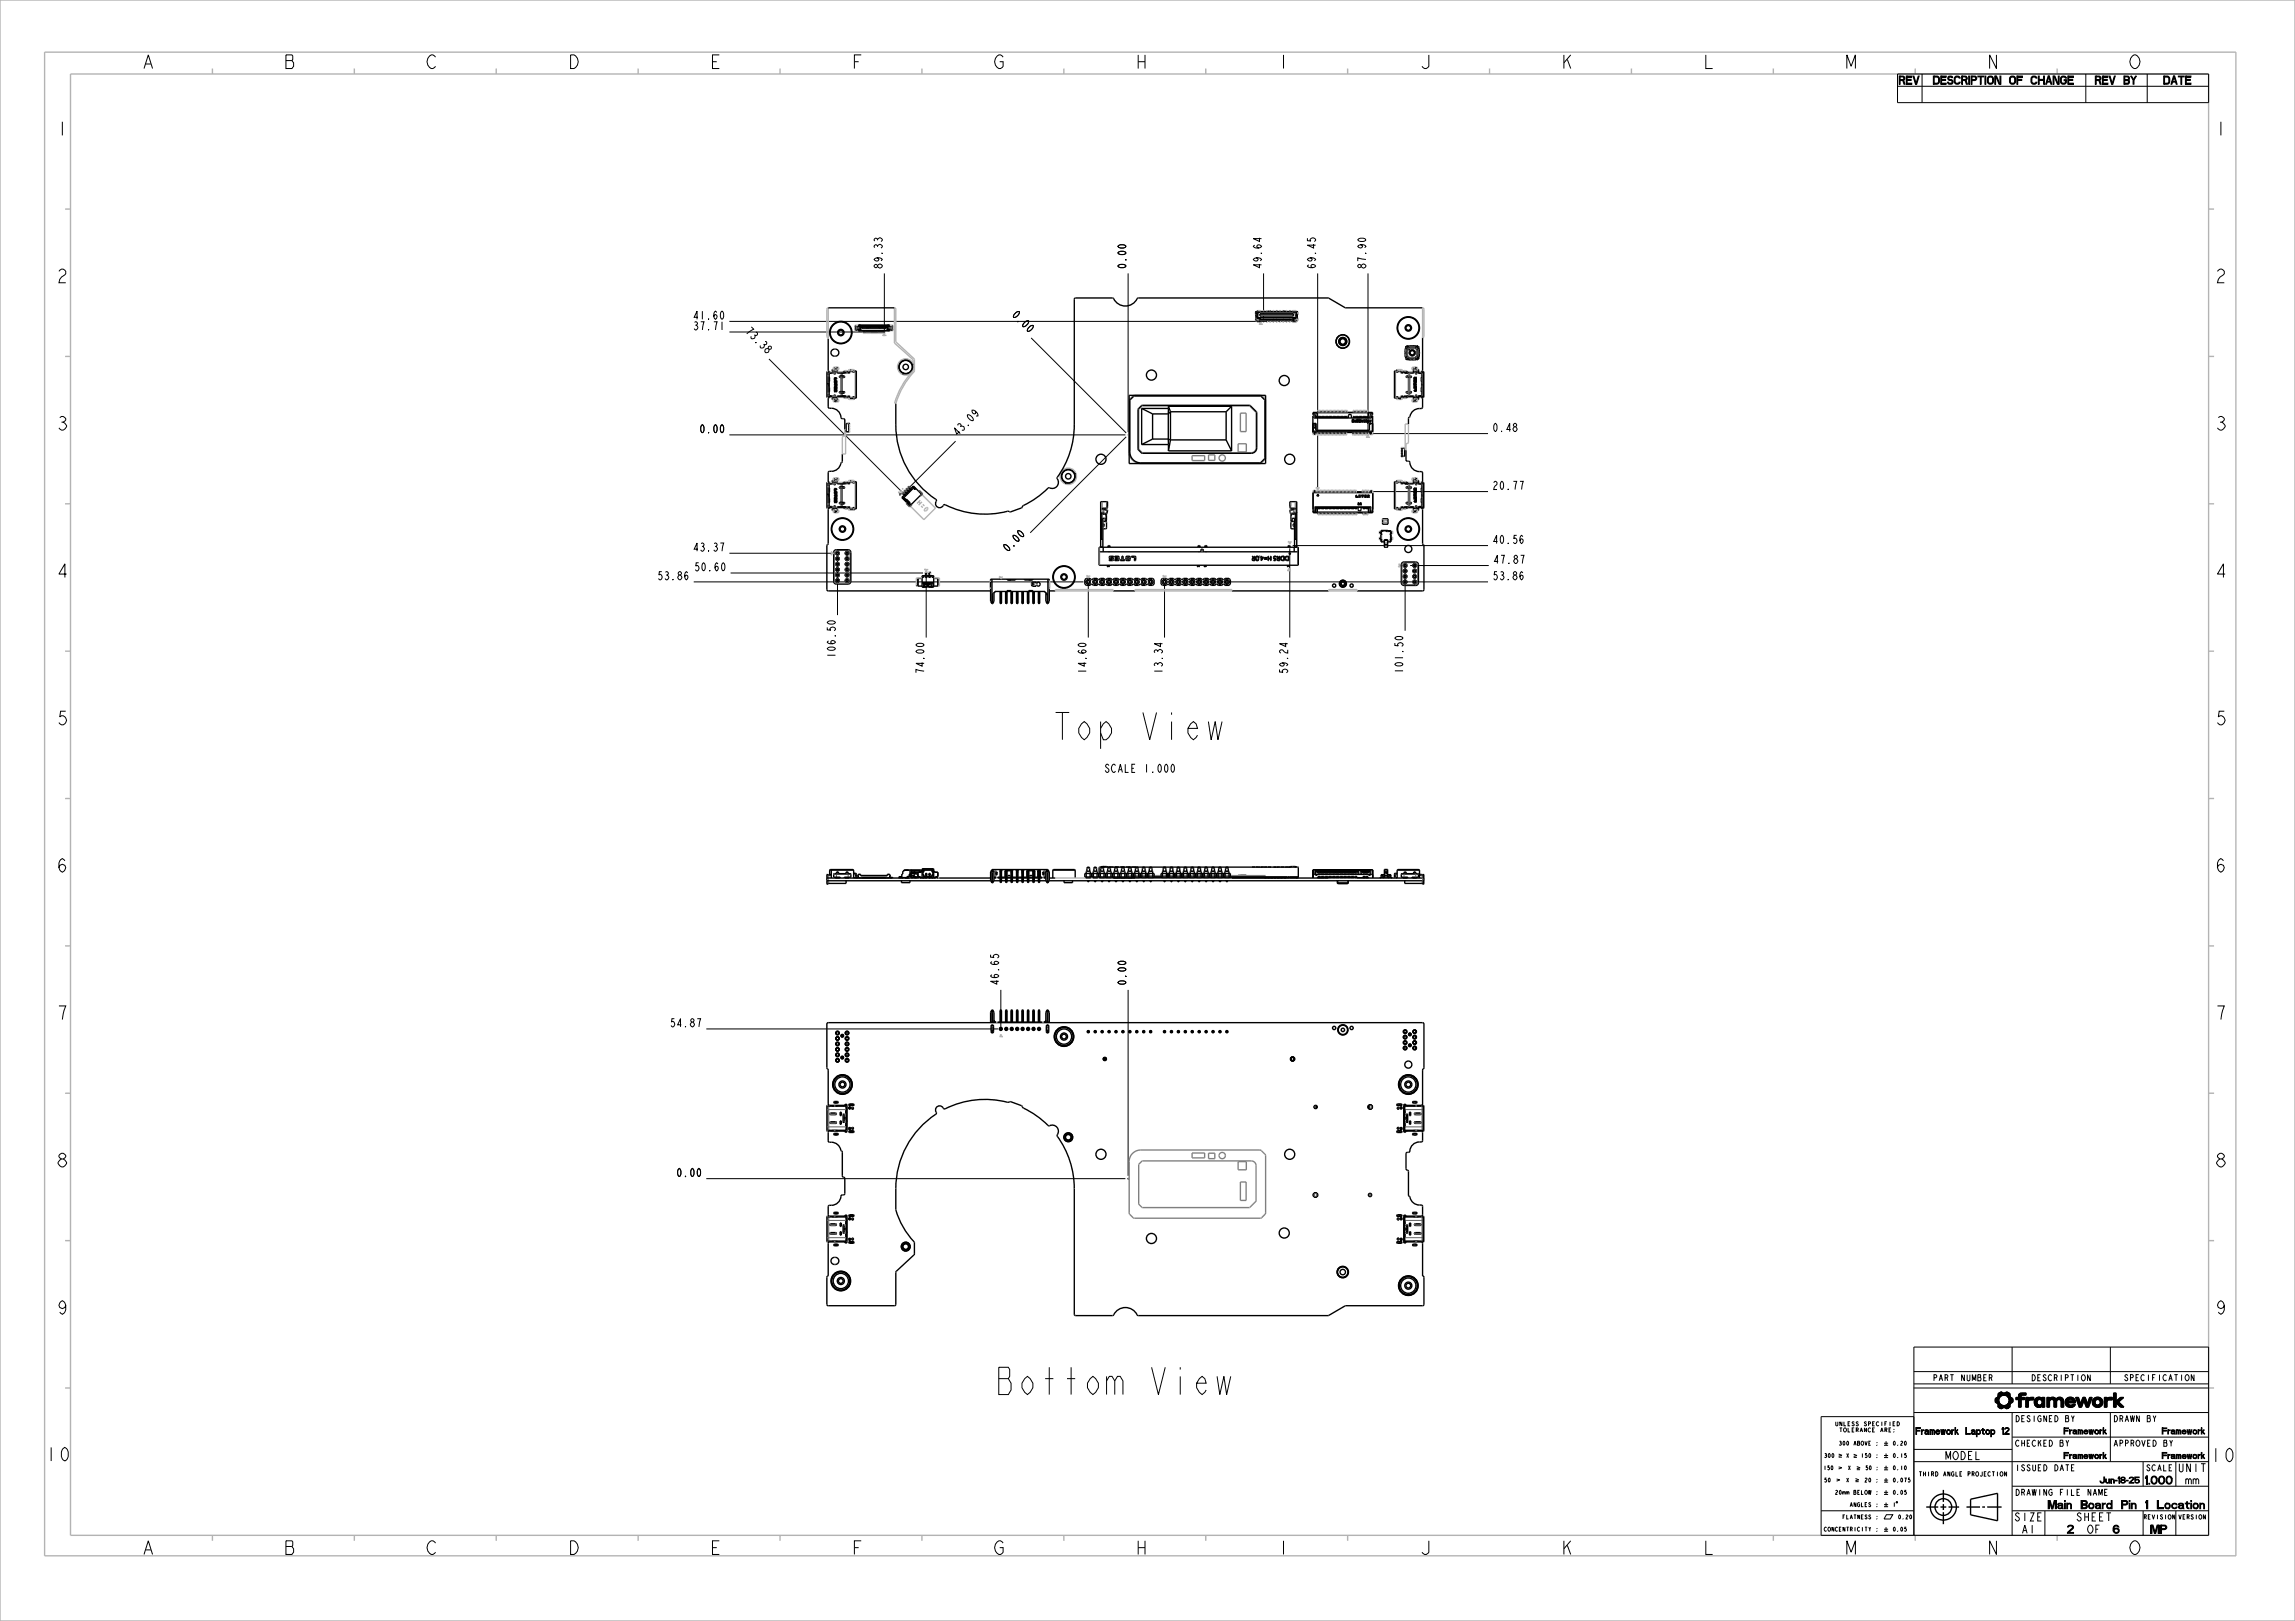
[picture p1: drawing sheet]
<svg xmlns="http://www.w3.org/2000/svg" width="841mm" height="594mm" viewBox="0 0 841 594" stroke-linecap="round" stroke-linejoin="round" font-family="sans-serif">
<defs><g id="words">
<g font-size="13">
<text x="385.3" y="271.1">Top View</text>
<text x="364.5" y="511">Bottom View</text>
</g>
<g font-size="6.5">
<text x="51.8" y="25.1">A</text>
<text x="103.8" y="25.1">B</text>
<text x="155.8" y="25.1">C</text>
<text x="207.8" y="25.1">D</text>
<text x="259.8" y="25.1">E</text>
<text x="311.8" y="25.1">F</text>
<text x="363.8" y="25.1">G</text>
<text x="415.8" y="25.1">H</text>
<text x="467.8" y="25.1">I</text>
<text x="519.8" y="25.1">J</text>
<text x="571.8" y="25.1">K</text>
<text x="623.8" y="25.1">L</text>
<text x="675.8" y="25.1">M</text>
<text x="727.8" y="25.1">N</text>
<text x="779.8" y="25.1">O</text>
<text x="20.3" y="49.6">1</text>
<text x="811.3" y="49.6">1</text>
<text x="20.3" y="103.6">2</text>
<text x="811.3" y="103.6">2</text>
<text x="20.3" y="157.6">3</text>
<text x="811.3" y="157.6">3</text>
<text x="20.3" y="211.6">4</text>
<text x="811.3" y="211.6">4</text>
<text x="20.3" y="265.6">5</text>
<text x="811.3" y="265.6">5</text>
<text x="20.3" y="319.6">6</text>
<text x="811.3" y="319.6">6</text>
<text x="20.3" y="373.6">7</text>
<text x="811.3" y="373.6">7</text>
<text x="20.3" y="427.6">8</text>
<text x="811.3" y="427.6">8</text>
<text x="20.3" y="481.6">9</text>
<text x="811.3" y="481.6">9</text>
<text x="16.2" y="535.4">10</text>
<text x="809.5" y="535.7">10</text>
<text x="51.8" y="569.6">A</text>
<text x="103.8" y="569.6">B</text>
<text x="155.8" y="569.6">C</text>
<text x="207.8" y="569.6">D</text>
<text x="259.8" y="569.6">E</text>
<text x="311.8" y="569.6">F</text>
<text x="363.8" y="569.6">G</text>
<text x="415.8" y="569.6">H</text>
<text x="467.8" y="569.6">I</text>
<text x="519.8" y="569.6">J</text>
<text x="571.8" y="569.6">K</text>
<text x="623.8" y="569.6">L</text>
<text x="675.8" y="569.6">M</text>
<text x="727.8" y="569.6">N</text>
<text x="779.8" y="569.6">O</text>
</g>
<g font-size="3.9">
<text x="695.9" y="30.9">REV</text>
<text x="706.7" y="30.9">DESCRIPTION OF CHANGE</text>
<text x="767.7" y="30.9">REV BY</text>
<text x="792.8" y="30.9">DATE</text>
<text x="323.3" y="98.7" transform="rotate(-90 323.3 98.7)">89.33</text>
<text x="412.7" y="98.7" transform="rotate(-90 412.7 98.7)">0.00</text>
<text x="462.3" y="98.7" transform="rotate(-90 462.3 98.7)">49.64</text>
<text x="482.1" y="98.7" transform="rotate(-90 482.1 98.7)">69.45</text>
<text x="500.6" y="98.7" transform="rotate(-90 500.6 98.7)">87.90</text>
<text x="253.8" y="117">41.60</text>
<text x="370.5" y="115.5" transform="rotate(45 370.5 115.5)">0.00</text>
<text x="253.8" y="120.9">37.71</text>
<text x="272.8" y="121.5" transform="rotate(45 272.8 121.5)">73.38</text>
<text x="256.2" y="158.6">0.00</text>
<text x="350.7" y="160.1" transform="rotate(-45 350.7 160.1)">43.09</text>
<text x="546.8" y="158.1">0.48</text>
<text x="546.8" y="179.4">20.77</text>
<text x="253.8" y="202">43.37</text>
<text x="369.2" y="202.6" transform="rotate(-45 369.2 202.6)">0.00</text>
<text x="546.8" y="199.2">40.56</text>
<text x="254.2" y="209.2">50.60</text>
<text x="547.1" y="206.5">47.87</text>
<text x="240.7" y="212.5">53.86</text>
<text x="546.8" y="212.5">53.86</text>
<text x="306.2" y="241.3" transform="rotate(-90 306.2 241.3)">106.50</text>
<text x="338.7" y="247.1" transform="rotate(-90 338.7 247.1)">74.00</text>
<text x="398.1" y="247.1" transform="rotate(-90 398.1 247.1)">14.60</text>
<text x="426" y="247.1" transform="rotate(-90 426 247.1)">13.34</text>
<text x="471.9" y="247.1" transform="rotate(-90 471.9 247.1)">59.24</text>
<text x="514.2" y="247" transform="rotate(-90 514.2 247)">101.50</text>
<text x="404.9" y="283">SCALE 1.000</text>
<text x="366" y="361.2" transform="rotate(-90 366 361.2)">46.65</text>
<text x="412.7" y="361.2" transform="rotate(-90 412.7 361.2)">0.00</text>
<text x="245.3" y="376.3">54.87</text>
<text x="247.7" y="431.2">0.00</text>
<text x="712.8" y="534.9">MODEL</text>
<text x="798.1" y="539.4">UNIT</text>
<text x="784" y="543.9">1.000 mm</text>
<text x="738.1" y="557.4">SIZE</text>
<text x="749.9" y="552.9">Board</text>
<text x="760.8" y="557.4">SHEET</text>
<text x="767.4" y="552.9">Pin</text>
<text x="779.1" y="552.9">1</text>
<text x="785" y="552.9">Location</text>
<text x="740.7" y="561.9">A1</text>
<text x="757.4" y="561.9">2</text>
<text x="764.7" y="561.9">OF</text>
<text x="774.3" y="561.9">6</text>
<text x="788.4" y="561.9">MP</text>
</g>
<text font-size="3.3" x="698.5" y="525.6">Framework Laptop 12</text>
<g font-size="2.9">
<text x="708.5" y="506">PART NUMBER</text>
<text x="744.5" y="506">DESCRIPTION</text>
<text x="778.5" y="506">SPECIFICATION</text>
<text x="738.3" y="521">DESIGNED BY</text>
<text x="774.3" y="521">DRAWN BY</text>
<text x="752.6" y="525.5">Framework</text>
<text x="788.6" y="525.5">Framework</text>
<text x="738.3" y="530">CHECKED BY</text>
<text x="774.3" y="530">APPROVED BY</text>
<text x="738.3" y="539">ISSUED DATE</text>
<text x="752.6" y="534.5">Framework</text>
<text x="786.4" y="539">SCALE</text>
<text x="788.6" y="534.5">Framework</text>
<text x="764.6" y="543.5">Jun-18-25</text>
<text x="738.3" y="548">DRAWING FILE NAME</text>
</g>
<g font-size="2.1">
<text x="703.4" y="540.9">THIRD ANGLE PROJECTION</text>
<text x="785.6" y="556.7">REVISION</text>
<text x="798.3" y="556.7">VERSION</text>
</g>
<g font-size="2">
<text x="672.6" y="522.5">UNLESS</text>
<text x="674.1" y="524.7">TOLERANCE</text>
<text x="682.9" y="522.5">SPECIFIED</text>
<text x="688.7" y="524.7">ARE:</text>
<text x="674.1" y="529.6">300 ABOVE :</text>
<text x="693.5" y="529.6">0.20</text>
<text x="668.7" y="538.6">150</text>
<text x="668.8" y="534.1">300</text>
<text x="676.7" y="534.1">X</text>
<text x="677.4" y="538.6">X</text>
<text x="682" y="534.1">150 :</text>
<text x="683.6" y="538.6">50 :</text>
<text x="693.5" y="534.1">0.15</text>
<text x="693.5" y="538.6">0.10</text>
<text x="668.8" y="543.1">50</text>
<text x="676.7" y="543.1">X</text>
<text x="683.3" y="543.1">20 :</text>
<text x="693.5" y="543.1">0.075</text>
<text x="672.7" y="547.6">20mm BELOW :</text>
<text x="693.5" y="547.6">0.05</text>
<text x="675.4" y="556.6">FLATNESS :</text>
<text x="678" y="552.1">ANGLES :</text>
<text x="693.5" y="552.1">1</text>
<text x="695.4" y="556.6">0.20</text>
<text x="668.8" y="561.1">CONCENTRICITY :</text>
<text x="693.5" y="561.1">0.05</text>
</g>
</g></defs>
<g fill="#000">
<path d="M731.3 513.8l1.2-.1 .1 .3-.7 .2zM731.3 512.4l1.4-.2-.2 1.5-1.2 .1zM731.9 514.2l.7-.2 .8 .8-1.2 .6v-.8zM733.1 510.2h.4zM732.2 511.5l1.9-.3-.8 .3-.6 .7-1.3 .2 .6-.4zM733.2 516.2l.3-.1zM732.5 510.5l1-.3 .5 .3zM732.7 515.9l1.4-.1-.9 .4zM732.4 510.6l1.7-.1zM732.5 515.8h1.9zM732.3 510.7l4-.1 .2 .3-4.3 .6zM734.1 511.2l2.4-.3v.6l-1 .1z"/>
<path d="M732.2 515.4l1.2-.6 3.1 .6-.2 .3-3.8 .1zM734.5 515.8l1.8-.1-1.1 .4zM734.7 510.5l.9-.3zM735.2 516.1l.9-.2zM734.4 510.5l1.2-.3 .7 .4zM734.7 515.1l1.8-.4v.7zM735.5 511.6h1zM735.4 514.8l1.2-.2zM735.6 511.7h1zM735.5 514.7l1.1-.2zM735.7 511.8h.9zM735.6 514.6l1-.1z"/>
<path d="M735.8 511.9h.9zM735.8 514.4l.9-.1zM735.9 512h.8zM735.9 514.3l.9-.1zM736 512.1l.7-.1 .7 .4-1.2 .1zM736.1 514l1.4-.2-1.6 .5zM736.2 512.5h1.3zM736.2 513.8l1.3-.1zM736.2 512.6h1.3zM736.2 513.7h1.3zM736.3 512.7h1.3zM736.3 513.6l1.3-.1z"/>
<path d="M736.3 512.9h1.3zM736.3 513.4l1.3-.1zM736.3 513l1.3-.1v.3l-1.3 .1zM736.3 513.3l1.3-.1zM738.8 512.1h.9l.9-.5v.5l-1.8 .7zM739.7 511.6l1-.1-1 .6zM739.7 511.5l1-.1zM739.7 511.4l1.1-.1zM740 510.8l.7-.3h1.7v.7h-2.6zM739.7 511.3l1.2-.1zM739.8 511.2h1.4zM738.8 512.8l1.8-.7h1.3v.7h-1.3v2.8h-.9v-2.8z"/>
<path d="M743.3 513.4v2.2h-.9zM742.4 512.1h.9v.6l.6-.6h1.3v.9l-1.8 .2-1 2.4zM745.8 512.7l1.6 .1-1.7 .1zM745.5 514l.9-.1zM745.5 513.7l.9-.1v.3l-.9 .1zM745.5 514.2h.9zM745.5 513.6l1-.1zM745.5 514.3h1zM745.5 513.4l1-.1zM745.6 514.4l1 .1zM745.6 513.3l1-.1zM745.6 514.6h1z"/>
<path d="M745.6 513.1h1.1zM745.7 513l1.2-.1zM745.7 514.7h1.1zM745.7 514.8h1.2zM745.7 512.9l1.6-.1zM746.6 512.1h1zM747 515.7h.4zM745.8 514.9h1.8l.7-.6v.8zM746.8 515.6h.9zM746.4 512.2h1.4zM746.1 512.4l.3-.2 1.7 .1zM746.4 515.5h1.6z"/>
<path d="M746.3 515.4h1.8zM746 512.5h2.2zM746.1 515.3l2.1-.1zM746 512.5h2.3zM746 515.2l2.3-.1zM745.9 512.6h2.4zM745.8 515l2.5 .1-2.3 .1zM748.3 512.1h.9v3.5h-.9v-2l-.4-.7 .4-.3zM745.8 512.7l2.5-.1-.4 .3zM750.1 512.1h.9v3.5h-.9zM751.8 512.8h2.7l-.8 .6-.1 2.2h-.9v-2.2l-.4-.5zM751.2 512.4l1.2-.4 1 .7-1.7 .1-.6 .5z"/>
<path d="M753.7 512.4l.9-.4a1.39 1.39 0 0 1 1.5 1.1l-.9 .1-.5-.4h-1.3zM755.2 513.2l.9-.1 .1 2.5h-.9zM756.9 514.3h.9zM756.9 513.3l.9-.2zM756.9 514.4h.9zM756.9 513.1l1-.1zM756.9 514.6h1zM757 513l1-.1zM757 514.7h1zM757.1 512.9l1.1-.1zM757.1 514.8h1.1zM757.1 512.8l1.5-.1z"/>
<path d="M757.1 514.9h1.3zM757.3 512.6a1.89 1.89 0 0 1 3.1 .6l-.9 .1-.7-.6-1.7 .1zM757.2 515h1.5zM758.3 515.7l1.1-.1zM757.2 515l3.3-.4-.3 .5-2.8 .1zM756.9 513.4h3.6v.5l-3.7 .1zM757.4 515.2l2.8-.1-.8 .5-1.1 .1zM759.5 513.3l.9-.1 .1 .2zM756.8 514l3.7-.1-2.8 .1-.8 .3zM760.7 512.1h.9l.8 2.4-.4 1.1zM763.3 512.1h.8l.9 2.3 1.6-2.3-1.3 3.5h-.8l-.9-2.4-.9 2.4h-.7zM765.8 512.1h.8l-1.6 2.3z"/>
<path d="M766.8 514l.9-.1zM766.8 513.7l.9-.1v.3l-.9 .1zM766.8 514.2h.9zM766.8 513.6l.9-.1zM766.8 514.3h1zM766.8 513.4l1-.1zM766.9 514.4l.9 .1zM766.9 513.3l1-.1zM766.9 514.6h1zM766.9 513.1l1.1-.1zM767 514.7h1.1zM767 513l1.2-.1z"/>
<path d="M767 514.8h1.3zM767 512.9l1.6-.1zM767.3 512.6a1.94 1.94 0 0 1 3.2 .7l-.9 .1-.8-.6-1.8 .1zM767.1 514.9h3.1a1.97 1.97 0 0 1-3.1 0zM769.6 513.4l.9-.1-.1 1.4-.2 .2h-1.4l.7-.5zM772.1 513.4v2.2h-.9zM771.2 512.1h.9v.6l.6-.6h1.3v.9l-1.8 .2-1 2.4zM774.5 510.5h.9v3l1.6-1.4h1.2l-1.9 1.6 2 1.9h-1.2l-1.7-1.6v1.6h-.9z"/>
</g>
<g fill="none" stroke="#000" stroke-width=".37">
<path d="M695.3 27.1h114v10.5h-114zM695.3 31.6h114M704.3 27.1v10.5M764.3 27.1v10.5M786.8 27.1v10.5M267.3 117.8h194.6M324.1 100.2v21M413.4 100.2v58.2M463 100.2v16.6M482.9 100.2v78.4M501.3 100.2v57.7M267.3 121.7h55.7"/>
<path d="M281.8 131.5l48.5 48.6M377.9 123.8l34.8 34.9M267.3 159.4h145.1M502.4 158.9h42.9M350.2 161.7l-18.4 18.3M412.7 160.1l-35.2 35.1M473.7 199.9h71.6M483.9 180.1h61.4M254.2 213.2h142.9M267.3 202.7h38.6M267.7 210h70.6M306.9 204.4v21"/>
<path d="M339.4 211v22.6M398.8 214.7v18.9M426.7 214.7v18.9M427 213.2h118.3M472.6 200.9v32.7M514.9 207.8v23.3M516.8 207.2h28.8M258.8 377h106.9M366.8 362.7v13.7M413.4 362.7v68.2M258.8 431.9h153.6M737.3 493.6v13.5"/>
<path d="M773.3 493.6v13.5M701.3 519.1h-34v43.5h142v-69h-108v69M701.3 502.6h108M701.3 507.1h108M701.3 508.6h108M701.3 517.6h108M731.3 513.8l1.2-.1 .1 .3-.7 .2zM731.3 512.4l1.4-.2-.2 1.5-1.2 .1zM731.9 514.2l.7-.2 .8 .8-1.2 .6v-.8zM732.2 511.5l1.9-.3-.8 .3-.6 .7-1.3 .2 .6-.4zM732.2 515.4l1.2-.6 3.1 .6-.2 .3-3.8 .1zM732.3 510.7l4-.1 .2 .3-4.3 .6z"/>
<path d="M732.4 510.6l1.7-.1zM732.5 510.5l1-.3 .5 .3zM732.5 515.8h1.9zM732.7 515.9l1.4-.1-.9 .4zM733.1 510.2h.4zM733.2 516.2l.3-.1zM734.1 511.2l2.4-.3v.6l-1 .1zM734.4 510.5l1.2-.3 .7 .4zM734.5 515.8l1.8-.1-1.1 .4zM734.7 515.1l1.8-.4v.7zM734.7 510.5l.9-.3zM735.2 516.1l.9-.2z"/>
<path d="M735.4 514.8l1.2-.2zM735.5 511.6h1zM735.5 514.7l1.1-.2zM735.6 511.7h1zM735.6 514.6l1-.1zM735.7 511.8h.9zM735.8 511.9h.9zM735.8 514.4l.9-.1zM735.9 512h.8zM735.9 514.3l.9-.1zM736 512.1l.7-.1 .7 .4-1.2 .1zM736.1 514l1.4-.2-1.6 .5z"/>
<path d="M736.2 512.5h1.3zM736.2 513.8l1.3-.1zM736.2 512.6h1.3zM736.2 513.7h1.3zM736.3 512.7h1.3zM736.3 513.6l1.3-.1zM736.3 512.9h1.3zM736.3 513.4l1.3-.1zM736.3 513l1.3-.1v.3l-1.3 .1zM736.3 513.3l1.3-.1zM737.3 517.6v45M738.8 512.1h.9l.9-.5v.5l-1.8 .7z"/>
<path d="M738.8 512.8l1.8-.7h1.3v.7h-1.3v2.8h-.9v-2.8zM739.7 511.6l1-.1-1 .6zM739.7 511.5l1-.1zM739.7 511.4l1.1-.1zM739.7 511.3l1.2-.1zM739.8 511.2h1.4zM740 510.8l.7-.3h1.7v.7h-2.6zM742.4 512.1h.9v.6l.6-.6h1.3v.9l-1.8 .2-1 2.4zM743.3 513.4v2.2h-.9zM745.5 513.7l.9-.1v.3l-.9 .1zM745.5 514l.9-.1zM745.5 513.6l1-.1z"/>
<path d="M745.5 514.2h.9zM745.5 513.4l1-.1zM745.5 514.3h1zM745.6 513.3l1-.1zM745.6 514.4l1 .1zM745.6 514.6h1zM745.6 513.1h1.1zM745.7 514.7h1.1zM745.7 513l1.2-.1zM745.7 514.8h1.2zM745.7 512.9l1.6-.1zM745.8 514.9h1.8l.7-.6v.8z"/>
<path d="M745.8 515l2.5 .1-2.3 .1zM745.8 512.7l2.5-.1-.4 .3zM745.8 512.7l1.6 .1-1.7 .1zM745.9 512.6h2.4zM746 515.2l2.3-.1zM746 512.5h2.2zM746 512.5h2.3zM746.1 515.3l2.1-.1zM746.1 512.4l.3-.2 1.7 .1zM746.3 515.4h1.8zM746.4 515.5h1.6zM746.4 512.2h1.4z"/>
<path d="M746.6 512.1h1zM746.8 515.6h.9zM747 515.7h.4zM748.3 512.1h.9v3.5h-.9v-2l-.4-.7 .4-.3zM750.1 512.1h.9v3.5h-.9zM751.2 512.4l1.2-.4 1 .7-1.7 .1-.6 .5zM751.8 512.8h2.7l-.8 .6-.1 2.2h-.9v-2.2l-.4-.5zM753.7 512.4l.9-.4a1.39 1.39 0 0 1 1.5 1.1l-.9 .1-.5-.4h-1.3zM755.2 513.2l.9-.1 .1 2.5h-.9zM756.8 514l3.7-.1-2.8 .1-.8 .3zM756.9 513.4h3.6v.5l-3.7 .1zM756.9 514.3h.9z"/>
<path d="M756.9 513.3l.9-.2zM756.9 514.4h.9zM756.9 513.1l1-.1zM756.9 514.6h1zM757 513l1-.1zM757 514.7h1zM757.1 512.9l1.1-.1zM757.1 514.8h1.1zM757.1 512.8l1.5-.1zM757.1 514.9h1.3zM757.2 515l3.3-.4-.3 .5-2.8 .1zM757.2 515h1.5z"/>
<path d="M757.3 512.6a1.89 1.89 0 0 1 3.1 .6l-.9 .1-.7-.6-1.7 .1zM757.4 515.2l2.8-.1-.8 .5-1.1 .1zM758.3 515.7l1.1-.1zM759.5 513.3l.9-.1 .1 .2zM760.7 512.1h.9l.8 2.4-.4 1.1zM763.3 512.1h.8l.9 2.3 1.6-2.3-1.3 3.5h-.8l-.9-2.4-.9 2.4h-.7zM765.8 512.1h.8l-1.6 2.3zM766.8 513.7l.9-.1v.3l-.9 .1zM766.8 514l.9-.1zM766.8 513.6l.9-.1zM766.8 514.2h.9zM766.8 513.4l1-.1z"/>
<path d="M766.8 514.3h1zM766.9 513.3l1-.1zM766.9 514.4l.9 .1zM766.9 513.1l1.1-.1zM766.9 514.6h1zM767 513l1.2-.1zM767 514.7h1.1zM767 512.9l1.6-.1zM767 514.8h1.3zM767.1 514.9h3.1a1.97 1.97 0 0 1-3.1 0zM767.3 512.6a1.94 1.94 0 0 1 3.2 .7l-.9 .1-.8-.6-1.8 .1zM769.6 513.4l.9-.1-.1 1.4-.2 .2h-1.4l.7-.5z"/>
<path d="M771.2 512.1h.9v.6l.6-.6h1.3v.9l-1.8 .2-1 2.4zM772.1 513.4v2.2h-.9zM773.3 517.6v18M774.5 510.5h.9v3l1.6-1.4h1.2l-1.9 1.6 2 1.9h-1.2l-1.7-1.6v1.6h-.9zM673.8 537.5l1.2 .3-1.3 .5M673.8 534h1.2M673.8 532.8l1.2 .5-1.2 .3M679.3 534h1.2M679.3 532.9l1.2 .5-1.2 .3M680.4 538.6h1.2M680.4 537.4l1.3 .5M681.6 537.9l-1.2 .3"/>
<path d="M701.3 531.1h36M701.3 535.6h108M737.3 526.6h72M785.3 535.6v9M797.3 535.6v9M667.3 553.6h34M673 542l1.2 .3-1.2 .5M679.9 542.9h1.2M679.9 541.8l1.2 .5-1.2 .3M737.3 544.6h72M737.3 553.6h72M749.3 553.6v9"/>
<path d="M785.3 553.6v9M797.3 553.6v9"/>
</g>
<g fill="none" stroke="#000" stroke-width=".51">
<path d="M732.3 510.7l1.2-.5a1.27 1.27 0 0 0 1.7 0l.8 .2 .5 .5a1.37 1.37 0 0 0 1 1.6l-.1 1.4a1.37 1.37 0 0 0-.9 1.6l-1.3 .7a1.26 1.26 0 0 0-1.7-.1l-.3 .1a1.35 1.35 0 0 1-1-1.6l-1-.9 .1-1.3a1.27 1.27 0 0 0 .9-1.5zM740 510.8l.6-.3h1.8v.7h-1.4l-.3 .3-.1 .6h1.3v.7h-1.3v2.8h-.9v-2.8h-.9v-.7h.9zM742.4 512.1h.9v.6l.6-.6h1.3v.9h-1.3l-.5 .3-.1 2.3h-.9zM746 512.5l1.2-.5 1.1 .6v-.5h.9v3.5h-.9v-.5l-1 .6-1.3-.4-.5-1.4zM750.1 512.1h.9v.6l.7-.6h.8l.9 .7 .9-.7 1.2 .1 .7 1v2.4h-.9v-2.2l-.8-.6-.8 .6-.1 2.2h-.9v-2.2l-.8-.6-.8 .6-.1 2.2h-.9zM757.3 512.5l1.3-.5 1.3 .5 .6 1.5h-2.8l.3 .6 .5 .3 2-.3-.3 .6-1.4 .5-1.4-.5-.6-1.3zM758 512.9l.9-.2 .7 .7h-1.9zM760.7 512.1h.9l.8 2.4 .9-2.4h.8l.9 2.3 .8-2.3h.8l-1.3 3.5h-.8l-.9-2.4-.9 2.4h-.7zM771.2 512.1h.9v.6l.6-.6h1.3v.9h-1.3l-.5 .3-.1 2.3h-.9zM774.5 510.5h.9v3l1.6-1.4h1.2l-1.9 1.6 2 1.9h-1.2l-1.7-1.6v1.6h-.9zM705.9 552.2h4.4M711.1 552.2h2.1"/>
<path d="M712.1 546v4.4M712.1 551.2v2.1M712.1 554.1v4.4M714 552.2h3.9M720.6 552.2h5M722.1 549.4l9.9-2.2v10.1l-9.9-2.2zM726.4 552.2h1M728.2 552.2h5.3"/>
<circle cx="734.4" cy="513.2" r="1.93"/>
<circle cx="747.4" cy="513.9" r="1.03"/>
<circle cx="768.7" cy="513.9" r="1.88"/>
<circle cx="768.7" cy="513.9" r="1.04"/>
<circle cx="712.1" cy="552.2" r="4.8"/>
<circle cx="712.1" cy="552.2" r="3.1"/>
</g>
<g fill="none" stroke="#b3b3b3" stroke-width=".51">
<path d="M0 0h841v594h-841zM16.3 19.1h803v551h-803zM25.8 27.1h783.5v535.5h-783.5zM77.8 25.1v2M129.8 25.1v2M181.8 25.1v2M233.8 25.1v2M285.8 25.1v2M337.8 25.1v2M389.8 25.1v2M441.8 25.1v2M493.8 25.1v2"/>
<path d="M545.8 25.1v2M597.8 25.1v2M649.8 25.1v2M701.8 25.1v2M753.8 25.1v2M23.8 76.6h2M809.3 76.6h2M23.8 130.6h2M809.3 130.6h2M23.8 184.6h2M809.3 184.6h2M23.8 238.6h2"/>
<path d="M809.3 238.6h2M23.8 292.6h2M809.3 292.6h2M23.8 346.6h2M809.3 346.6h2M23.8 400.6h2M809.3 400.6h2M23.8 454.6h2M809.3 454.6h2M23.8 508.6h2M809.3 508.6h2M77.8 562.6v2"/>
<path d="M129.8 562.6v2M181.8 562.6v2M233.8 562.6v2M285.8 562.6v2M337.8 562.6v2M389.8 562.6v2M441.8 562.6v2M493.8 562.6v2M649.8 562.6v2M701.8 562.6v2M753.8 562.6v2"/>
</g>
<!-- layer: 14 -->
<path d="M453.7 162.6h3v3h-3zM453.7 320.6h3M453.7 425.7h3v3h-3z" fill="none" stroke="#838383" stroke-width=".51"/>
<!-- layer: 16 -->
<g fill="none" stroke="#838383" stroke-width=".51">
<path d="M446.7 320.6h2.3"/>
<circle cx="447.9" cy="167.8" r="1.15"/>
<circle cx="447.9" cy="423.4" r="1.15"/>
</g>
<!-- layer: 18 -->
<path d="M454.5 151.4h2.1v6.7h-2.1zM454.5 320.6h2.1M454.5 433.1h2.1v6.8h-2.1z" fill="none" stroke="#838383" stroke-width=".51"/>
<!-- layer: 20 -->
<path d="M436.8 167h4.6v1.8h-4.6zM436.8 320.6h4.6M436.8 422.5h4.6v1.8h-4.6z" fill="none" stroke="#838383" stroke-width=".51"/>
<!-- layer: 22 -->
<path d="M442.9 166.7h2.3v2h-2.3zM442.9 320.6h2.3M442.9 422.6h2.3v2h-2.3z" fill="none" stroke="#838383" stroke-width=".51"/>
<!-- layer: 34 -->
<path d="M415.2 145.1l.5-.2h46.5l1.6 1.9-.1 21.3-2 1.8h-43.7l-1.8-.5-1.8-1.5-.6-2.2v-18.9zM418.5 148.8h39.4l2.4 2.4-.1 13.5-.7 .9-.9 .3-40.1-.1-1.2-1.3v-14.4zM413.8 320.9h50M415 422.7l1.4-1 1.5-.3 44.1 .1 1.8 2-.1 21.3-1.9 1.6-46.4-.1-1.4-1.4-.2-.4v-19.1l.4-1.5zM418.5 425.5h40.6l.8 .6 .4 .9v13.1l-2.5 2.4h-39.2l-1.3-1.3v-14.5z" fill="none" stroke="#838383" stroke-width=".51"/>
<!-- layer: ASSEM_MEM -->
<g fill="none" stroke="#666" stroke-width=".37">
<path d="M314.3 119.6v1.2M326.3 119.6v1.2M460.3 115.3h.1M460.4 116.4v1M460.4 115.6h.4M460.4 115.4h.3M460.4 114.3h.4M460.7 117.7h1.3M460.8 114.4v.3M460.8 114.1h1.2M460.8 115.6v.3M460.9 116.1v.1"/>
<path d="M460.9 114.3v1M461 115.6v.3M461 116.9h.6M461.4 114.2v.1M461.6 117.5l-1.2 .2M461.6 114.5h12.5M461.6 114.3h12.5M461.6 117.6v.1M461.8 115.1h12.1M461.8 115.7v-.6l12.1 .1v.5M461.8 117.7h12.1M461.9 117.3h11.9"/>
<path d="M462.9 117.7h.3M462.9 117h.3M462.9 114.1h.3M464.1 117.7h.3M464.1 117h.3M464.1 114.1h.3M465.3 117.7h.3M465.3 117h.3M465.3 114.1h.3M466.5 117.7h.3M466.5 117h.3M466.5 114.1h.3"/>
<path d="M467.7 117.7h.3M467.7 117h.3M467.7 114.1h.3M468.9 117.7h.3M468.9 117h.3M468.9 114.1h.3M470.1 117.7h.3M470.1 117h.3M470.1 114.1h.3M471.3 117.7h.3M471.3 117h.3M471.3 114.1h.3"/>
<path d="M472.5 117.7h.3M472.5 117h.3M472.5 114.1h.3M473.7 114.1h1.2M473.7 117.7h1.3M473.8 115.2v.4h-12M474.1 117.7h1.2M474.1 116.9h.6M474.3 114.2v.1M474.7 114.3v1M474.7 115.6v.3M474.8 114.3v1"/>
<path d="M474.8 116.1v.1M474.8 115.6v.3M474.9 114.4l.1 .9M474.9 115.6h.4M474.9 114.3h.4M475 115.4h.3M475.3 116.4v1M475.4 115.3h.1M303.1 137.7h.8M303.4 136.4v9.1M303.7 136.5v8.8M305 136.6h1.9"/>
<path d="M305 136h1.9M305.6 136.8h.2M305.8 136.8h.2M305.8 136.1v.7M305.9 135.3h1M306 136.1v.7M306 136.8h.1M307.8 138v.2M307.8 137.8v.2M307.8 138.2v.1M307.8 138.2h1.5M307.8 138h1.5"/>
<path d="M308.2 136.7v8.4M308.3 136.7v8.4M308.7 136.7v8.4M308.8 136.5v.2M308.8 136.7h.1M308.9 136.5v.2M308.9 136.7h.1M309.3 138v.2M309.3 137.8v.2M309.3 138.2v.1M310.1 136.1h.1M310.1 136.5h.6"/>
<path d="M311.4 136.3h1.3M313.4 135.9v10M314.4 120.1l.1 .2zM316.4 120.1h.2M316.8 120.1h.2M317.2 120.1h.2M317.6 120.1h.2M318 120.1h.2M318.4 120.1h.2M318.8 120.1h.2M319.2 120.1h.2M319.6 120.1h.2"/>
<path d="M320 120.1h.2M320.4 120.1h.2M320.8 120.1h.2M321.2 120.1h.2M321.6 120.1h.2M322 120.1h.2M322.4 120.1h.2M322.8 120.1h.2M323.2 120.1h.2M323.6 120.1h.2M324 120.1h.2M326.1 120v.3z"/>
<path d="M511.4 135.9v10M512.2 136.3h1.3M514.1 136.5h.6M514.7 136.1h.1M515 127.9v2.8M515.2 127.7v3.1M515.4 131.6h.5M515.4 126.9h.5M515.4 130.2l.3 .5M515.4 130.2h.4M515.4 128.4h.4M515.4 128.4v1.8"/>
<path d="M515.5 138v.2M515.5 138.2h1.5M515.5 138h1.5M515.5 137.8v.2M515.5 138.2v.1M515.7 127.9l-.3 .5M515.7 130.7l.4 .4M515.7 127.9l.2 .3M515.8 130.2l.1 .2M515.8 128.4v1.8M515.9 131.5h.3M515.9 127h.3"/>
<path d="M515.9 136.7h.1M515.9 136.5v.2M515.9 128.2l-.1 .2M515.9 130.4l-.2 .3M515.9 130.4l.5 .5M516 136.7h.1M516.1 136.7v8.4M516.1 131.1l.5 .2M516.1 127.4l-.4 .5M516.1 127.4l.3 .3M516.2 131.8h2.6M516.2 131.6h2.6"/>
<path d="M516.2 126.9h2.6M516.2 126.7h2.6M516.4 130.9h.2M516.4 127.7l-.5 .5M516.4 130.9l-.3 .2M516.5 136.7v1.3M516.5 138.2v5.5M516.5 138v.2M516.6 127.2l-.5 .2M516.6 127.6l-.2 .1M516.6 131.3h1.8M516.6 130.9h1.8"/>
<path d="M516.6 127.6h1.8M516.6 127.2h1.8M516.6 127.2v.4M516.6 130.9v.4M516.6 138.2v.1M516.6 136.7v8.4M517 138v.2M517 137.8v.2M517 138.2v.1M518 136.6h1.9M518 136h1.9M518 135.3h1"/>
<path d="M518.4 127.2l.5 .2M518.4 127.6l.2 .1M518.4 127.2v.4M518.4 130.9v.4M518.6 130.9h-.2M518.6 130.9l.3 .2M518.6 127.7l.5 .5M518.7 136.8h.2M518.8 131.5h.4M518.8 127h.4M518.9 136.8h.2M518.9 136.1v.7"/>
<path d="M518.9 131.1l-.5 .2M518.9 127.4l-.3 .3M518.9 127.4l.5 .5M519.1 136.8h.1M519.1 136.1v.7M519.1 128.2l.1 .2M519.1 130.4l-.5 .5M519.1 130.4l.3 .3M519.1 131.6h.5M519.1 126.9h.5M519.2 130.2l-.1 .2M519.2 130.2h.4"/>
<path d="M519.2 128.4h.4M519.2 128.4v1.8M519.4 127.9l.2 .5M519.4 127.9l-.3 .3M519.4 130.7l-.5 .4M519.6 130.2l-.2 .5M519.6 128.4v1.8M519.9 127.7v3M520.1 127.9v2.8M521 137.7h.8M521.1 136.5v8.8M521.4 136.4v9.1"/>
<path d="M303.1 144.1h.8M305 145.8h1.9M305 145.3h1.9M305.6 145h.2M305.8 145h.2M305.8 145v.7M305.9 146.5h1M306 145v.7M306 145h.1M307.8 143.7v.2M307.8 143.5v.2M307.8 143.9v.1"/>
<path d="M307.8 143.9h1.5M307.8 143.7h1.5M308.2 143.5v.2M308.8 145.1v.1M308.9 145.1v.2M308.9 145.1v.1M309.3 143.7v.2M309.3 143.5v.2M309.3 143.9v.1M310.1 145.7h.1M310.7 145.3h-.6M311.4 145.6h1.3"/>
<path d="M481.1 152h.9M481.6 158.9h.5M481.6 158.8h.5M481.6 158.6h.5M481.7 151.7v1.5M482.7 158.8h.2M483 150.9h.1M483 150.7h.1M483.2 158.8h.2M483.5 150.9h.1M483.5 150.7h.1M483.7 158.8h.2"/>
<path d="M484 150.9h.1M484 150.7h.1M484.2 158.8h.2M484.5 150.9h.1M484.5 150.7h.1M484.7 158.8h.2M485 150.9h.1M485 150.7h.1M485.2 158.8h.2M485.5 150.9h.1M485.5 150.7h.1M485.7 158.8h.2"/>
<path d="M486 150.9h.1M486 150.7h.1M486.2 158.8h.2M486.5 150.9h.1M486.5 150.7h.1M486.7 158.8h.2M487 150.9h.1M487 150.7h.1M487.2 158.8h.2M487.5 150.9h.1M487.5 150.7h.1M487.7 158.8h.2"/>
<path d="M488 150.9h.1M488 150.7h.1M488.2 158.8h.2M488.5 150.9h.1M488.5 150.7h.1M488.7 158.8h.2M489 150.9h.1M489 150.7h.1M489.2 158.8h.2M489.5 150.9h.1M489.5 150.7h.1M489.7 158.8h.2"/>
<path d="M490 150.9h.1M490 150.7h.1M490.2 158.8h.2M490.5 150.9h.1M490.5 150.7h.1M490.7 158.8h.2M491 150.9h.1M491 150.7h.1M491.2 158.8h.2M491.5 150.9h.1M491.5 150.7h.1M491.7 158.8h.2"/>
<path d="M492 150.9h.1M492 150.7h.1M492.2 158.8h.2M492.5 150.9h.1M492.5 150.7h.1M492.7 158.8h.2M493 150.9h.1M493 150.7h.1M493.2 158.8h.2M493.5 150.9h.1M493.5 150.7h.1M494.1 153.1h1.1"/>
<path d="M495.7 158.8h.2M496 150.9h.1M496 150.7h.1M496.2 158.8h.2M496.5 150.9h.1M496.5 150.7h.1M496.7 158.8h.2M497 150.9h.1M497 150.7h.1M497.2 158.8h.2M497.5 150.9h.1M497.5 150.7h.1"/>
<path d="M497.7 158.8h.2M498 150.9h.1M498 150.7h.1M498.2 158.8h.2M498.5 150.9h.1M498.5 150.7h.1M498.7 158.8h.2M499 150.9h.1M499 150.7h.1M499.2 158.8h.2M499.5 150.9h.1M499.5 150.7h.1"/>
<path d="M499.7 158.8h.2M500 150.9h.1M500 150.7h.1M500.2 158.8h.2M500.5 150.9h.1M500.5 150.7h.1M500.7 158.8h.2M501 150.9h.1M501 150.7h.1M501.2 158.8h.2M502 158.9h.5M502 158.8h.5"/>
<path d="M502 158.6h.5M502.1 152h.9M502.4 151.7v1.5M512.2 145.6h1.3M514.1 145.3h.6M514.7 145.7h.1M515.5 143.7v.2M515.5 143.9h1.5M515.5 143.7h1.5M515.5 143.5v.2M515.5 143.9v.1M515.9 145.2v.1"/>
<path d="M515.9 145.1v.1M515.9 145.1v.2M516 145.1v.1M516.5 143.9v1.2M516.5 143.7v.2M517 143.7v.2M517 143.5v.2M517 143.9v.1M518 146.5h1M518 145.8h1.9M518 145.3h1.9M518.7 145h.2"/>
<path d="M518.9 145h.2M518.9 145v.7M519.1 145h.1M519.1 145v.7M521 144.1h.8M303.1 178.3h.8M303.4 177v9.1M303.7 177.1v8.8M305 177.2h1.9M305 176.6h1.9M305.6 177.4h.2M305.8 177.4h.2"/>
<path d="M305.8 176.7v.7M305.9 175.9h1M306 176.7v.7M306 177.4h.1M307.8 178.6v.2M307.8 178.4v.2M307.8 178.8v.1M307.8 178.8h1.5M307.8 178.6h1.5M308.2 177.3v8.4M308.3 177.3v8.4M308.7 177.3v8.4"/>
<path d="M308.8 177.1v.2M308.8 177.3h.1M308.9 177.1v.2M308.9 177.3h.1M309.3 178.6v.2M309.3 178.4v.2M309.3 178.8v.1M310.1 176.7h.1M310.1 177.1h.6M311.4 176.9h1.3M313.4 176.5v10M332.6 179.4l-.1 .1"/>
<path d="M333.3 178.7l-.1 .1M481.7 179.9h.2M502.4 179.9h.2M511.4 176.5v10M512.2 176.9h1.3M514.1 177.1h.6M514.7 176.7h.1M515.5 178.6v.2M515.5 178.8h1.5M515.5 178.6h1.5M515.5 178.4v.2M515.5 178.8v.1"/>
<path d="M515.9 177.1v.2M516.1 177.3v8.4M516.5 177.3v1.3M516.5 178.8v5.5M516.5 178.6v.2M516.6 178.8v.1M516.6 177.3v8.4M517 178.6v.2M517 178.4v.2M517 178.8v.1M518 177.2h1.9M518 176.6h1.9"/>
<path d="M518 175.9h1M518.7 177.4h.2M518.9 177.4h.2M518.9 176.7v.7M519.1 177.4h.1M519.1 176.7v.7M521 178.3h.8M521.1 177.1v8.8M521.4 177v9.1M303.1 184.7h.8M305 186.4h1.9M305 185.9h1.9"/>
<path d="M305.6 185.6h.2M305.8 185.6h.2M305.8 185.6v.7M305.9 187.1h1M306 185.6v.7M306 185.6h.1M307.8 184.3v.2M307.8 184.1v.2M307.8 184.5v.1M307.8 184.5h1.5M307.8 184.3h1.5M308.2 184.1v.2"/>
<path d="M308.9 185.7v.2M309.3 184.3v.2M309.3 184.1v.2M309.3 184.5v.1M310.1 186.3h.1M310.1 185.9h.6M311.4 186.2h1.3M331.2 180.8l-.2 .1M331.9 180.1l-.1 .1M403.3 190.6h.4M403.3 190.4h.4M403.3 188.3h.4"/>
<path d="M403.7 190.7h.4M403.9 183.8v4.1M403.9 188.4v1.5M404.3 191.1v.9M404.3 192.8v1M404.5 186.7l-.3 1.2M405.3 188.6v2.1M405.5 188.9v1.6M405.5 183.8v1.7M405.5 185.5v.7M405.7 186.9v.1M405.7 187l-.3 1.2"/>
<path d="M405.7 187h.1M405.9 187.1l-1.2-.3-.3 1.1 1.2 .3M472.6 187.1l1.2-.3 .3 1.1-1.2 .3M472.8 187h.1M472.8 187l.4 1.2M472.9 186.9l-.1 .1M473 185.5v.7M473.1 183.8v1.7M473.1 188.9v1.6M473.3 188.6v2.1M474.1 186.7l.3 1.2M474.2 191.1v.9"/>
<path d="M474.2 192.8v1M474.4 190.7h.4M474.6 188.4v1.5M474.6 183.8v4.1M474.8 190.6h.4M474.8 190.4h.4M474.8 188.3h.4M481.2 185.9h.1M481.2 187h.8M481.6 180.4h.1M481.6 180.2h.5M481.6 180.1h.1"/>
<path d="M481.7 185.8v1.5M481.9 180.4h.2M481.9 180.1h.2M482.8 180.4h.1M482.8 180.1h.1M483 188.2h.2M483 188.1h.2M483 186.5h.2M483.3 180.1h.1M483.5 188.2h.2M483.5 188.1h.2M483.5 186.5h.2"/>
<path d="M483.8 180.1h.1M484 188.2h.2M484 188.1h.2M484 186.5h.2M484.3 180.1h.1M484.5 188.2h.2M484.5 188.1h.2M484.5 186.5h.2M484.8 180.1h.1M485 188.2h.2M485 188.1h.2M485 186.5h.2"/>
<path d="M485.3 180.1h.1M485.5 188.2h.2M485.5 188.1h.2M485.5 186.5h.2M485.8 180.1h.1M486 188.2h.2M486 188.1h.2M486 186.5h.2M486.3 180.1h.1M486.5 188.2h.2M486.5 188.1h.2M486.5 186.5h.2"/>
<path d="M486.8 180.1h.1M487 188.2h.2M487 188.1h.2M487 186.5h.2M487.3 180.1h.1M487.5 188.2h.2M487.5 188.1h.2M487.5 186.5h.2M487.8 180.1h.1M488 188.2h.2M488 188.1h.2M488 186.5h.2"/>
<path d="M488.3 180.1h.1M488.5 188.2h.2M488.5 188.1h.2M488.5 186.5h.2M488.8 180.1h.1M489 188.2h.2M489 188.1h.2M489 186.5h.2M489.3 180.1h.1M489.5 188.2h.2M489.5 188.1h.2M489.5 186.5h.2"/>
<path d="M489.8 180.1h.1M490 188.2h.2M490 188.1h.2M490 186.5h.2M490.3 180.1h.1M490.5 188.2h.2M490.5 188.1h.2M490.5 186.5h.2M490.8 180.1h.1M491 188.2h.2M491 188.1h.2M491 186.5h.2"/>
<path d="M491.3 180.1h.1M491.5 188.2h.2M491.5 188.1h.2M491.5 186.5h.2M491.8 180.1h.1M492 188.2h.2M492 188.1h.2M492 186.5h.2M492.3 180.1h.1M492.5 188.2h.2M492.5 188.1h.2M492.5 186.5h.2"/>
<path d="M492.8 180.1h.1M493 188.2h.2M493 188.1h.2M493 186.5h.2M493.3 180.1h.1M493.5 188.2h.2M493.5 188.1h.2M493.5 186.5h.2M493.8 180.1h.1M494 188.2h.2M494 188.1h.2M494 186.5h.2"/>
<path d="M494.3 180.1h.1M494.5 188.2h.2M494.5 188.1h.2M494.5 186.5h.2M494.8 180.1h.1M495 188.2h.2M495 188.1h.2M495 186.5h.2M495.3 180.1h.1M495.5 188.2h.2M495.5 188.1h.2M495.5 186.5h.2"/>
<path d="M495.8 180.1h.1M496 188.2h.2M496 188.1h.2M496 186.5h.2M496.3 180.1h.1M496.5 188.2h.2M496.5 188.1h.2M496.5 186.5h.2M496.8 180.4h.1M496.8 180.1h.1M497 188.2h.2M497 188.1h.2"/>
<path d="M497 186.5h.2M497.7 185.9h1.1M499.3 180.4h.1M499.3 180.1h.1M499.5 188.2h.2M499.5 188.1h.2M499.5 186.5h.2M499.8 180.1h.1M500 188.2h.2M500 188.1h.2M500 186.5h.2M500.3 180.1h.1"/>
<path d="M500.5 188.2h.2M500.5 188.1h.2M500.5 186.5h.2M500.8 180.1h.1M501 188.2h.2M501 188.1h.2M501 186.5h.2M501.3 180.4h.1M501.3 180.1h.1M502.1 180.4h.3M502.1 180.2h.5M502.1 180.1h.3"/>
<path d="M502.2 187h.8M502.5 185.8v1.5M502.6 180.4h.1M502.6 180.1h.1M503 185.9h.1M506.1 197.4h.1M506.1 196.8h.1M506.1 196.7h.1M506.1 196.1h.1M506.1 194.6h.6M506.1 194.5h.6M506.3 196v1.5"/>
<path d="M506.6 198.4h.7M506.7 194.6h1.3M507.3 199h1.2M508 194.6h.8M508 194.5h.8M508.6 198.4h.6M509.5 196v1.5M509.7 197.4h.1M509.7 196.8h.1M509.7 196.7h.1M509.7 196.1h.1M512.2 186.2h1.3"/>
<path d="M514.1 185.9h.6M514.7 186.3h.1M515.5 184.3v.2M515.5 184.5h1.5M515.5 184.3h1.5M515.5 184.1v.2M515.5 184.5v.1M515.9 185.7v.2M516 185.8l-.1 .1M516.5 184.5v1.2M516.5 184.3v.2M517 184.3v.2"/>
<path d="M517 184.1v.2M517 184.5v.1M518 187.1h1M518 186.4h1.9M518 185.9h1.9M518.7 185.6h.2M518.9 185.6h.2M518.9 185.6v.7M519.1 185.6h.1M519.1 185.6v.7M521 184.7h.8M305.5 213h.3"/>
<path d="M305.5 202.4h.3M305.8 213l.2 .5 .5 .2M305.8 202.4v10.6M306.5 201.7l-.5 .2-.2 .5M306.5 201.4v.3M306.5 213.7v.3M306.5 213.7h4.3M306.5 201.7h4.3M310.8 201.7l.5 .2 .2 .5M310.8 201.4v.3M310.8 213.7v.3M311.5 213l-.2 .5-.5 .2"/>
<path d="M311.5 202.4v10.6M311.5 213h.3M311.5 202.4h.3M364.3 217.5l-.5 .5M383.3 217.5l.5 .5M403 200.5v6.6M405.8 207.6h.2M405.8 207.3h.2M406.1 200.5h.1M406.1 200h.1M406.3 207.6h.2M406.3 207.3h.2"/>
<path d="M406.6 200.5h.1M406.6 200h.1M438.8 207.6h.2M438.8 207.3h.2M439.1 200.5h.1M439.1 200h.1M439.3 207.6h.2M439.3 207.3h.2M439.6 200.5h.1M439.6 200h.1M440.3 202.2l.2-.7 .2 .7M441.3 207.6h.2"/>
<path d="M441.3 207.3h.2M441.6 200.5h.1M441.6 200h.1M441.8 207.6h.2M441.8 207.3h.2M442.1 200.5h.1M442.1 200h.1M471.8 207.6h.2M471.8 207.3h.2M472.1 200.5h.1M472.1 200h.1M472.3 207.6h.2"/>
<path d="M472.3 207.3h.2M472.6 200.5h.1M472.6 200h.1M475.6 200.5v6.6M507.3 200.1h1.2M513.5 213.5h.3M513.5 206.9h.3M513.8 213.5l.2 .5 .5 .2M513.8 206.9v6.6M514.5 206.2l-.5 .2-.2 .5M514.5 214.2h4.3M514.5 206.2h4.3"/>
<path d="M514.5 205.9v.3M514.5 214.2v.3M518.8 206.2l.5 .2 .2 .5M518.8 205.9v.3M518.8 214.2v.3M519.5 213.5l-.2 .5-.5 .2M519.5 213.5h.3M519.5 206.9h.3M519.5 206.9v6.6M363.5 220.4h.3M363.5 220.2h.3M383.8 220.4h.2"/>
<path d="M383.8 220.2h.2M306.5 319.9h.8M310 319.9h.8M313.1 320v.2M363.5 319.6h.3M363.5 319.4h.3M364 318.6l.4 .8v2M364.6 318.6v2.8M365 318.6v2.8M382.5 318.6v2.8M382.9 318.6v2.8M383.5 318.6l-.4 .8v2"/>
<path d="M383.8 319.6h.2M383.8 319.4h.2M398.1 319.4h1.4M398.3 318.2h1M400.6 319.4h1.5M400.8 318.2h1M403.1 319.4h1.5M403.4 318.2h1M404.1 317.5l.4 .2M404.7 317.7l-.3-.1 .5 .1M405.5 317.5v.2M405.7 319.4h1.5"/>
<path d="M405.9 318.2h1M407.6 317.7h.1M408.2 319.4h1.5M408.5 318.2h1M409.7 317.7h.1M410.8 319.4h1.4M411 318.2h1M413 317.7h.1M413.3 319.4h1.5M413.5 318.2h1M413.7 317.7h.1M415.8 319.4h1.5"/>
<path d="M416.1 318.2h1M416.2 317.7h.1M418.4 319.4h1.5M418.6 318.2h1M420.9 319.4h1.5M421.2 318.2h1M426 319.4h1.5M426.2 318.2h1M428.5 319.4h1.5M428.8 318.2h1M431.1 319.4h1.5M431.3 318.2h1"/>
<path d="M433.6 319.4h1.5M433.9 318.2h1M436.2 319.4h1.4M436.4 318.2h1M438.7 319.4h1.5M438.9 318.2h1M441.2 319.4h1.5M441.5 318.2h1M443.8 319.4h1.5M444 318.2h1M446.3 319.4h1.5M446.6 318.2h1"/>
<path d="M448.9 319.4h1.4M449.1 318.2h1M459.5 317.7h.1M468.7 317.7h.1M470.3 317.7h.1M471.9 317.7h.1M473 317.5v.2M473.6 317.7l.5-.1-.3 .1M474.5 317.5l-.4 .2M481.2 319.3h.1M481.2 319.1h.8M481.7 318.8v1.6"/>
<path d="M482.8 319.8h.1M483.3 319.8h.1M483.8 319.8h.1M484.3 319.8h.1M484.8 319.8h.1M485.3 319.8h.1M485.8 319.8h.1M486.3 319.8h.1M486.8 319.8h.1M487.3 319.8h.1M487.8 319.8h.1M488.3 319.8h.1"/>
<path d="M488.8 319.8h.1M489.3 319.8h.1M489.8 319.8h.1M490.3 319.8h.1M490.8 319.8h.1M491.3 319.8h.1M491.8 319.8h.1M492.3 319.8h.1M492.8 319.8h.1M493.3 319.8h.1M493.8 319.8h.1M494.3 319.8h.1"/>
<path d="M494.8 319.8h.1M495.3 319.8h.1M495.8 319.8h.1M496.3 319.8h.1M496.8 319.8h.1M496.9 318.8h.1M498.1 318.8h.1M498.5 318.8h.1M498.5 319.8h.3M499.2 318.8h.1M499.3 319.8h.1M499.5 318.8h.1"/>
<path d="M499.8 319.8h.1M500.1 318.8h.1M500.3 319.8h.1M500.8 319.8h.1M501.3 319.8h.1M501.6 318.8h.1M502.2 319.1h.8M502.5 318.8v1.6M503 319.3h.1M507.3 319.1h1.2M511.7 320v.2M514.5 319.9h.8"/>
<path d="M518 319.9h.8M303.4 320.5v1.2M303.4 322.7v1.2M303.5 321.7v1M303.7 320.7v1M303.7 322.7v1M304 320.4v.3M305.5 320.4h6.3M306.5 320.1v1.3M310.8 320.1v1.3M313.6 321.1h.2M313.6 321.5v.2"/>
<path d="M313.7 321.5v.2M314.4 320.7h.1M314.5 320.8h-.1M326.1 320.8h.1M326.1 320.7h.1M326.8 321.5v.2M327 321.5v.2M334.4 321h.2M363.5 322.7h.3M363.5 322.5h.3M383.8 322.7h.2M383.8 322.5h.2"/>
<path d="M471.8 321.6h.2M471.8 321.4h.2M472.1 321.7h.1M472.3 321.6h.2M472.3 321.4h.2M472.6 321.7h.1M483 321.7h.2M483 320.4h.2M483 320.1h.2M483.5 321.7h.2M483.5 320.4h.2M483.5 320.1h.2"/>
<path d="M484 321.7h.2M484 320.4h.2M484 320.1h.2M484.5 321.7h.2M484.5 320.4h.2M484.5 320.1h.2M485 321.7h.2M485 320.4h.2M485 320.1h.2M485.5 321.7h.2M485.5 320.4h.2M485.5 320.1h.2"/>
<path d="M486 321.7h.2M486 320.4h.2M486 320.1h.2M486.5 321.7h.2M486.5 320.4h.2M486.5 320.1h.2M487 321.7h.2M487 320.4h.2M487 320.1h.2M487.5 321.7h.2M487.5 320.4h.2M487.5 320.1h.2"/>
<path d="M488 321.7h.2M488 320.4h.2M488 320.1h.2M488.5 321.7h.2M488.5 320.4h.2M488.5 320.1h.2M489 321.7h.2M489 320.4h.2M489 320.1h.2M489.5 321.7h.2M489.5 320.4h.2M489.5 320.1h.2"/>
<path d="M490 321.7h.2M490 320.4h.2M490 320.1h.2M490.5 321.7h.2M490.5 320.4h.2M490.5 320.1h.2M491 321.7h.2M491 320.4h.2M491 320.1h.2M491.5 321.7h.2M491.5 320.4h.2M491.5 320.1h.2"/>
<path d="M492 321.7h.2M492 320.4h.2M492 320.1h.2M492.5 321.7h.2M492.5 320.4h.2M492.5 320.1h.2M493 321.7h.2M493 320.4h.2M493 320.1h.2M493.5 321.7h.2M493.5 320.4h.2M493.5 320.1h.2"/>
<path d="M494 321.7h.2M494 320.4h.2M494 320.1h.2M494.5 321.7h.2M494.5 320.4h.2M494.5 320.1h.2M495 321.7h.2M495 320.4h.2M495 320.1h.2M495.5 321.7h.2M495.5 320.4h.2M495.5 320.1h.2"/>
<path d="M496 321.7h.2M496 320.4h.2M496 320.1h.2M496.5 321.7h.2M496.5 320.4h.2M496.5 320.1h.2M497 321.7h.2M497 320.4h.2M497 320.1h.2M497.7 320.1h1.1M499.5 321.7h.2M499.5 320.4h.2"/>
<path d="M499.5 320.1h.2M500 321.7h.2M500 320.4h.2M500 320.1h.2M500.5 321.7h.2M500.5 320.4h.2M500.5 320.1h.2M501 321.7h.2M501 320.4h.2M501 320.1h.2M506.5 321h.1M506.5 321.4h.1"/>
<path d="M506.5 321v.4M506.5 320.5v.1M506.6 321v.4M506.6 320.7h.7M508.6 320.7h.6M509.2 321v.4M509.3 321.4h.1M509.3 321h.1M509.3 320.5v.1M509.3 321v.4M511 321.1h.3M513.5 320.4h6.3"/>
<path d="M514.5 320.1v1.3M518.8 320.1v1.3M520.8 320.4v.3M521.1 320.7v1M521.1 322.7v1M521.3 321.7v1M521.4 320.5v1.2M521.4 322.7v1.2M363.4 378.3h.4M363.4 376.4h.4M363.4 376.2h.4M363.4 375.8h.4"/>
<path d="M363.5 371h.3M363.5 370.8h.3M383.7 378.3h.4M383.7 376.4h.4M383.7 376.2h.4M383.7 375.8h.4M383.8 371h.2M383.8 370.8h.2M303.1 412.9h7M303.1 406.6h7M303.4 405.2v9.1M303.7 405.3v8.9"/>
<path d="M304.4 411.1h1.8M304.4 407.9h1.8M304.4 408.4h1.8M304.4 411.6h.1M304.4 411.1l-.2 .3 .2 .2M304.4 407.9l-.2 .3 .2 .2M304.4 411.1h.1M304.4 411.6h1.8M304.4 408.4v.1M304.4 407.9h.1M305.5 405.3h.1M305.5 414.2v.1"/>
<path d="M305.6 414.3h.3M305.9 405.2l.2 .1M305.9 405.2l-.3 .1M305.9 405.2v.1M305.9 414.3h.1M305.9 415.3h1M305.9 404.2h1M306 403.8v.2M306 415.5v.2M306.1 414.3h-.2M306.1 403.8v.2M306.1 415.5v.2"/>
<path d="M306.2 407.9l.3 .3-.3 .2M306.2 408.4v.1M306.2 411.1h.1M306.2 411.6v.1M306.2 411.1l.3 .3-.3 .2M306.2 407.9h.1M306.2 403.8v.2M306.2 415.5v.2M306.3 405.3h.1M306.3 414.2v.1M306.5 403.8v.2M306.5 415.5v.2"/>
<path d="M306.6 403.8v.2M306.6 415.5v.2M306.7 403.8v.2M306.7 415.5v.2M309.4 411.1h.7M309.4 408.4h.7M310.1 404.9v.1M310.1 414.5v.1M310.1 414.2h.3M310.1 405.3h.3M311.3 413.7h.1M311.3 413.4h.1"/>
<path d="M311.3 406.2h.1M311.3 405.8h.1M311.3 406.1h.1M311.3 413.5h.1M311.3 406h.1M311.4 404.7v.2M311.4 414.6v.2M311.6 404.8v.1M311.6 414.6v.2M311.7 404.8v.1M311.7 414.6v.2M312.2 406.1h.1"/>
<path d="M312.2 406v.1M312.2 413.4h.1M312.2 413.5l.2 .2M312.2 406l.1 .3h.4M312.2 406.2v.1M312.2 413.6h.1M312.3 413.2l-.1 .3M312.3 413.7h.1M312.3 404.8v.1M312.3 414.6v.2M312.4 405.8h.1M312.4 413.2h.1"/>
<path d="M312.4 413.2l.3 .1M312.4 405.8l.3 .1M312.4 405.8l-.2 .2M312.4 404.8v.1M312.4 414.6v.2M312.6 404.7v.2M312.6 414.6v.2M312.6 406.3h.1M312.6 413.6h.1M312.6 406.2l.1 .1M312.7 406.3h-.1M312.7 413.6l-.1 .1"/>
<path d="M312.7 413.6l-.3 .1M312.7 405.9l-.1 .1M312.7 413.3h-.1M481.9 405.5l.3-.1v.5zM501.9 405.2a.53 .53 0 0 1 .7 .4 .53 .53 0 0 1-.7 .5zM512.1 413.6l.3 .1M512.1 405.9l.5 .1M512.1 413.3h.1M512.1 405.9l.1 .1M512.2 406.3l.2 .1M512.2 413.6v.1M512.2 406.2l.2 .2"/>
<path d="M512.2 413.6h-.1M512.2 413.2v.1M512.2 405.9h.1M512.2 404.7v.2M512.2 414.6v.2M512.2 413.7h.2M512.4 404.8v.1M512.4 414.6v.2M512.4 413.2l-.3 .1M512.4 405.8h.1M512.4 413.2h.1M512.4 406.3v.1"/>
<path d="M512.4 413.7h.1M512.5 404.8v.1M512.5 414.6v.2M512.6 405.9v.1M512.6 413.3v.2M512.6 413.5l-.2 .2M512.6 406l-.1 .3M512.6 413.5h.1M512.6 413.4v.1M512.6 406.1v.1M513.1 404.8v.1M513.1 414.6v.2"/>
<path d="M513.2 404.8v.1M513.2 414.6v.2M513.4 404.7v.2M513.4 414.6v.2M513.4 413.7h.1M513.4 413.4h.1M513.4 406.2h.1M513.4 405.8h.1M513.4 406.1h.1M513.4 413.5h.1M513.4 406h.1M514.4 414.2h.3"/>
<path d="M514.4 405.3h.3M514.7 404.9v.1M514.7 414.5v.1M514.8 411.1h.7M514.8 408.4h.7M514.8 412.9h7M514.8 406.6h7M518 415.3h1M518 404.2h1M518.1 403.8v.2M518.1 415.5v.2M518.2 403.8v.2"/>
<path d="M518.2 415.5v.2M518.3 403.8v.2M518.3 415.5v.2M518.6 405.3h.1M518.6 414.2v.1M518.6 403.8v.2M518.6 415.5v.2M518.6 411.1h1.8M518.6 407.9l-.2 .3 .2 .2M518.6 408.4h1.8M518.6 407.9h1.8M518.6 407.9h.1"/>
<path d="M518.6 408.4v.1M518.6 411.1h.1M518.6 411.1l-.2 .3 .2 .2M518.6 411.6h.1M518.6 411.6h1.8M518.7 403.8v.2M518.7 415.5v.2M518.7 414.3h.3M518.8 403.8v.2M518.8 415.5v.2M519 405.2v.1M519 405.2l.2 .1"/>
<path d="M519 405.2l-.3 .1M519 414.3h.1M519.2 414.3h-.2M519.4 405.3h.1M519.4 414.2v.1M520.4 407.9h.1M520.4 411.1h.1M520.4 411.1l.3 .3-.3 .2M520.4 411.6h.1M520.4 407.9l.3 .3-.3 .2M520.4 408.4v.1M521.1 405.3v8.9"/>
<path d="M521.4 405.2v9.1M303.1 453.5h7M303.1 447.2h7M303.4 445.8v9.1M303.7 445.9v8.9M304.4 451.7h1.8M304.4 448.5h1.8M304.4 449h1.8M304.4 452.2h.1M304.4 451.7l-.2 .3 .2 .2M304.4 448.5l-.2 .3 .2 .2M304.4 451.7h.1"/>
<path d="M304.4 452.2h1.8M304.4 449v.1M304.4 448.5h.1M305.5 445.9h.1M305.5 454.8v.1M305.6 454.9h.3M305.9 445.8l.2 .1M305.9 445.8l-.3 .1M305.9 445.8v.1M305.9 454.9h.1M305.9 455.9h1M305.9 444.8h1"/>
<path d="M306 444.4v.2M306 456.1v.2M306.1 454.9h-.2M306.1 444.4v.2M306.1 456.1v.2M306.2 448.5l.3 .3-.3 .2M306.2 449v.1M306.2 451.7h.1M306.2 452.2v.1M306.2 451.7l.3 .3-.3 .2M306.2 448.5h.1M306.2 444.4v.2"/>
<path d="M306.2 456.1v.2M306.3 445.9h.1M306.3 454.8v.1M306.5 444.4v.2M306.5 456.1v.2M306.6 444.4v.2M306.6 456.1v.2M306.7 444.4v.2M306.7 456.1v.2M309.4 451.7h.7M309.4 449h.7M310.1 445.5v.1"/>
<path d="M310.1 455.1v.1M310.1 454.8h.3M310.1 445.9h.3M311.3 454.3h.1M311.3 454h.1M311.3 446.8h.1M311.3 446.4h.1M311.3 446.7h.1M311.3 454.2h.1M311.3 454.1h.1M311.3 446.6h.1M311.4 445.3v.2"/>
<path d="M311.4 455.2v.2M311.6 445.4v.1M311.6 455.2v.2M311.7 445.4v.1M311.7 455.2v.2M312.2 446.7h.1M312.2 446.6v.1M312.2 454h.1M312.2 454.1l.2 .2M312.2 446.6l.1 .3h.4M312.2 446.8v.1M312.2 454.2h.1"/>
<path d="M312.3 453.8l-.1 .3M312.3 454.3h.1M312.3 445.4v.1M312.3 455.2v.2M312.4 446.4h.1M312.4 453.8h.1M312.4 453.8l.3 .1M312.4 446.4l.3 .1M312.4 446.4l-.2 .2M312.4 453.8h.2M312.4 445.4v.1M312.4 455.2v.2"/>
<path d="M312.6 445.3v.2M312.6 455.2v.2M312.6 453.8l.1 .1M312.6 446.9h.1M312.6 454.2h.1M312.6 446.8l.1 .1M312.7 446.9h-.1M312.7 454.2l-.1 .1M312.7 454.2l-.3 .1M312.7 446.5l-.1 .1M312.7 453.9h-.1M512.1 454.2l.3 .1"/>
<path d="M512.1 446.5l.5 .1M512.1 446.9l.3 .1M512.1 453.9h.1M512.1 446.5l.1 .1M512.2 454.2l.2 .1M512.2 446.9h.1M512.2 446.8l-.1 .1M512.2 454.2h-.1M512.2 453.8v.1M512.2 453.8h.1M512.2 446.5h.1M512.2 445.3v.2"/>
<path d="M512.2 455.2v.2M512.2 446.9l.2 .1M512.4 445.4v.1M512.4 455.2v.2M512.4 453.8l-.3 .1M512.4 446.4l.1 .1M512.4 453.8h.1M512.4 446.9v.1M512.4 454.3h.1M512.5 445.4v.1M512.5 455.2v.2M512.6 446.5v.1"/>
<path d="M512.6 453.9v.2M512.6 454.1l-.2 .2M512.6 446.6l-.1 .3M512.6 454.1h.1M512.6 454v.1M512.6 446.7v.1M513.1 445.4v.1M513.1 455.2v.2M513.2 445.4v.1M513.2 455.2v.2M513.4 445.3v.2M513.4 455.2v.2"/>
<path d="M513.4 454.3h.1M513.4 454h.1M513.4 446.8h.1M513.4 446.4h.1M513.4 446.7h.1M513.4 454.2h.1M513.4 454.1h.1M513.4 446.6h.1M514.4 454.8h.3M514.4 445.9h.3M514.7 445.5v.1M514.7 455.1v.1"/>
<path d="M514.8 451.7h.7M514.8 449h.7M514.8 453.5h7M514.8 447.2h7M518 455.9h1M518 444.8h1M518.1 444.4v.2M518.1 456.1v.2M518.2 444.4v.2M518.2 456.1v.2M518.3 444.4v.2M518.3 456.1v.2"/>
<path d="M518.6 445.9h.1M518.6 454.8v.1M518.6 444.4v.2M518.6 456.1v.2M518.6 451.7h1.8M518.6 448.5l-.2 .3 .2 .2M518.6 449h1.8M518.6 448.5h.1M518.6 449v.1M518.6 451.7h.1M518.6 451.7l-.2 .3 .2 .2M518.6 452.2h.1"/>
<path d="M518.6 452.2h1.8M518.7 444.4v.2M518.7 456.1v.2M518.7 454.9h.3M518.8 444.4v.2M518.8 456.1v.2M519 445.8v.1M519 445.8l.2 .1M519 445.8l-.3 .1M519 454.9h.1M519.2 454.9h-.2M519.4 445.9h.1"/>
<path d="M519.4 454.8v.1M520.4 448.5h.1M520.4 451.7h.1M520.4 451.7l.3 .3-.3 .2M520.4 448.5l.3 .3-.3 .2M520.4 452.2h.1M520.4 448.5h-1.8M520.4 449v.1M521.1 445.9v8.9M521.4 445.8v9.1"/>
<circle cx="517.5" cy="129.3" r="1.1"/>
<circle cx="517.5" cy="129.3" r="1"/>
<circle cx="306.9" cy="212.7" r=".6"/>
<circle cx="306.9" cy="208.7" r=".6"/>
<circle cx="306.9" cy="210.7" r=".6"/>
<circle cx="306.9" cy="202.7" r=".6"/>
<circle cx="306.9" cy="206.7" r=".45"/>
<circle cx="306.9" cy="204.7" r=".6"/>
<circle cx="306.9" cy="210.7" r=".45"/>
<circle cx="306.9" cy="212.7" r=".45"/>
<circle cx="306.9" cy="208.7" r=".45"/>
<circle cx="306.9" cy="202.7" r=".45"/>
<circle cx="306.9" cy="204.7" r=".45"/>
<circle cx="306.9" cy="206.7" r=".6"/>
<circle cx="310.4" cy="212.7" r=".6"/>
<circle cx="310.4" cy="208.7" r=".6"/>
<circle cx="310.4" cy="210.7" r=".6"/>
<circle cx="310.4" cy="202.7" r=".6"/>
<circle cx="310.4" cy="206.7" r=".45"/>
<circle cx="310.4" cy="212.7" r=".45"/>
<circle cx="310.4" cy="202.7" r=".45"/>
<circle cx="310.4" cy="208.7" r=".45"/>
<circle cx="310.4" cy="210.7" r=".45"/>
<circle cx="310.4" cy="204.7" r=".45"/>
<circle cx="310.4" cy="204.7" r=".6"/>
<circle cx="310.4" cy="206.7" r=".6"/>
<circle cx="398.8" cy="213.2" r=".59"/>
<circle cx="401.3" cy="213.2" r=".59"/>
<circle cx="403.9" cy="213.2" r=".59"/>
<circle cx="406.4" cy="213.2" r=".59"/>
<circle cx="409" cy="213.2" r=".59"/>
<circle cx="411.5" cy="213.2" r=".59"/>
<circle cx="414" cy="213.2" r=".59"/>
<circle cx="416.6" cy="213.2" r=".59"/>
<circle cx="419.1" cy="213.2" r=".59"/>
<circle cx="421.7" cy="213.2" r=".59"/>
<circle cx="426.7" cy="213.2" r=".59"/>
<circle cx="429.3" cy="213.2" r=".59"/>
<circle cx="431.8" cy="213.2" r=".59"/>
<circle cx="434.4" cy="213.2" r=".59"/>
<circle cx="436.9" cy="213.2" r=".59"/>
<circle cx="439.4" cy="213.2" r=".59"/>
<circle cx="442" cy="213.2" r=".59"/>
<circle cx="444.5" cy="213.2" r=".59"/>
<circle cx="447.1" cy="213.2" r=".59"/>
<circle cx="449.6" cy="213.2" r=".59"/>
<circle cx="514.9" cy="209.2" r=".6"/>
<circle cx="514.9" cy="209.2" r=".45"/>
<circle cx="514.9" cy="207.2" r=".6"/>
<circle cx="514.9" cy="213.2" r=".6"/>
<circle cx="514.9" cy="211.2" r=".6"/>
<circle cx="514.9" cy="213.2" r=".45"/>
<circle cx="514.9" cy="207.2" r=".45"/>
<circle cx="514.9" cy="211.2" r=".45"/>
<circle cx="518.4" cy="209.2" r=".6"/>
<circle cx="518.4" cy="209.2" r=".45"/>
<circle cx="518.4" cy="207.2" r=".6"/>
<circle cx="518.4" cy="213.2" r=".6"/>
<circle cx="518.4" cy="211.2" r=".6"/>
<circle cx="518.4" cy="213.2" r=".45"/>
<circle cx="518.4" cy="207.2" r=".45"/>
<circle cx="518.4" cy="211.2" r=".45"/>
<circle cx="482.1" cy="437.9" r=".53"/>
<circle cx="502.1" cy="437.9" r=".28"/>
</g>
<g fill="none" stroke="#b3b3b3" stroke-width=".51">
<path d="M303.1 113l.4-.2v11.3l-.5-.9zM314.5 119.2h-1.2v2h1.2M326.1 119.2h1.2v2h-1.2M327.8 112.8l.5 .5v11.9l6.7 6.4v4.6a28.7 28.7 0 0 0-6.7 11.7l-.5-.2a29.2 29.2 0 0 1 6.8-11.8v-4.1l-6.8-6.1zM460.2 116.8l-.1 .8 .3-.2M460.2 114.3v.9M460.6 117.7v.3h1.5v-.3M460.7 114.2v-.4h1.4v.4M461.9 117v.1M462 118l.3 .4h-.5zM462.1 117v.1M462.8 114.2v-.4h.5v.4"/>
<path d="M462.8 117.7v.3h.5v-.3M464 114.2v-.4h.5v.4M464 117.7v.3h.5v-.3M465.2 117.7v.3h.5v-.3M465.2 114.2v-.4h.5v.4M466.4 117.7v.3h.5v-.3M466.4 114.2v-.4h.5v.4M467.6 117.7v.3h.5v-.3M467.6 114.2v-.4h.5v.4M468.8 117.7v.3h.5v-.3M468.8 114.2v-.4h.5v.4M470 117.7v.3h.5v-.3"/>
<path d="M470 114.2v-.4h.5v.4M471.2 117.7v.3h.5v-.3M471.2 114.2v-.4h.5v.4M472.4 117.7v.3h.5v-.3M472.4 114.2v-.4h.5v.4M473.5 117v.1M473.6 114.2v-.4h1.4v.4M473.6 117.7v.4h1.5v-.4M473.7 117v.1M475.5 114.3v.9M475.5 116.8l.1 .8-.3-.2M521.3 112.8l.5 .5v9.9l-.5 .5z"/>
<path d="M305 136.2l-1.9 .1M305.5 135.5v-.8l1.4-.2a.55 .55 0 0 1 .5 .6 .55 .55 0 0 1-.5 .5M305.8 135.4l-.2-.2 .1-.4h1.2l.3 .3-.3 .3M306.9 136.2h2.2M310.4 136.1l-.4-.3-.4 .3M311.1 136.1l.1-.4h1.5l.3 .3-.3 .3M313.2 135.9l-.3-.4-1.5-.1-.5 .3-.1 .4M316.4 121.2v1h.2v-1M316.8 121.2v1h.2v-1M317.2 121.2v1h.2v-1M317.6 121.2v1h.2v-1M318 121.2v1h.2v-1"/>
<path d="M318.4 121.2v1h.2v-1M318.8 121.2v1h.2v-1M319.2 121.2v1h.2v-1M319.6 121.2v1h.2v-1M320 121.2v1h.2v-1M320.4 121.2v1h.2v-1M320.8 121.2v1h.2v-1M321.2 121.2v1h.2v-1M321.6 121.2v1h.2v-1M322 121.2v1h.2v-1M322.4 121.2v1h.2v-1M322.8 121.2v1h.2v-1"/>
<path d="M323.2 121.2v1h.2v-1M323.6 121.2v1h.2v-1M324 121.2v1h.2v-1M324.1 122.2l.2 .4h-.5zM511.6 135.9l.3-.4 1.6-.1 .4 .3 .1 .4M513.7 136.1l-.1-.4h-1.4l-.3 .3 .2 .3M514.4 136.1l.4-.3 .4 .3M515.7 136.2h2.3M519 135.4l.2-.2-.1-.4h-1.1l-.3 .3 .3 .3M519.3 135.5l.1-.8-1.4-.2a.55 .55 0 0 0-.6 .6 .55 .55 0 0 0 .6 .5M519.9 136.2l1.9 .1M303.1 145.5l1.9 .1"/>
<path d="M306.9 146.2a.55 .55 0 0 1 .5 .6 .55 .55 0 0 1-.5 .5l-1.4-.2v-.8M306.9 146.5l.3 .3-.3 .3-1.2-.1-.1-.4 .2-.1M306.9 145.6h2.2M309.6 157.4h.3v9h-1.2v-6l.8-.8zM309.6 145.7l.4 .3 .4-.3M310.5 155.2v-.2h.9v.7h-.4M310.8 145.7l.2 .5 .4 .2 1.5-.1 .3-.4M311 157.8h.4v.6h-.9v-.2M311.1 155.9h.3v.7h-.3M311.1 156.8h.3v.7h-.3M312.7 145.5l.3 .3-.3 .3h-1.5l-.1-.4M413.4 159.4h.1"/>
<path d="M413.4 159.3v.1M462.6 145.1h1v.9zM481.1 158.3v1h1.2v-.7M482.7 158.5v.9h.3v-.9M482.9 151.1v-.8h.3v.8M483.2 158.5v.9h.3v-.9M483.4 151.1v-.8h.3v.8M483.7 158.5v.9h.3v-.9M483.9 151.1v-.8h.3v.8M484.2 158.5v.9h.3v-.9M484.4 151.1v-.8h.3v.8M484.7 158.5v.9h.3v-.9"/>
<path d="M484.9 151.1v-.8h.3v.8M485.2 158.5v.9h.3v-.9M485.4 151.1v-.8h.3v.8M485.7 158.5v.9h.3v-.9M485.9 151.1v-.8h.3v.8M486.2 158.5v.9h.3v-.9M486.4 151.1v-.8h.3v.8M486.7 158.5v.9h.3v-.9M486.9 151.1v-.8h.3v.8M487.2 158.5v.9h.3v-.9M487.4 151.1v-.8h.3v.8M487.7 158.5v.9h.3v-.9"/>
<path d="M487.9 151.1v-.8h.3v.8M488.2 158.5v.9h.3v-.9M488.4 151.1v-.8h.3v.8M488.7 158.5v.9h.3v-.9M488.9 151.1v-.8h.3v.8M489.2 158.5v.9h.3v-.9M489.4 151.1v-.8h.3v.8M489.7 158.5v.9h.3v-.9M489.9 151.1v-.8h.3v.8M490.2 158.5v.9h.3v-.9M490.4 151.1v-.8h.3v.8M490.7 158.5v.9h.3v-.9"/>
<path d="M490.9 151.1v-.8h.3v.8M491.2 158.5v.9h.3v-.9M491.4 151.1v-.8h.3v.8M491.7 158.5v.9h.3v-.9M491.9 151.1v-.8h.3v.8M492.2 158.5v.9h.3v-.9M492.4 151.1v-.8h.3v.8M492.7 158.5v.9h.3v-.9M492.9 151.1v-.8h.3v.8M493.2 158.5v.9h.3v-.9M493.4 151.1v-.8h.3v.8M495.7 158.5v.9h.3v-.9"/>
<path d="M495.9 151.1v-.8h.3v.8M496.2 158.5v.9h.3v-.9M496.4 151.1v-.8h.3v.8M496.7 158.5v.9h.3v-.9M496.9 151.1v-.8h.3v.8M497.2 158.5v.9h.3v-.9M497.4 151.1v-.8h.3v.8M497.7 158.5v.9h.3v-.9M497.9 151.1v-.8h.3v.8M498.2 158.5v.9h.3v-.9M498.4 151.1v-.8h.3v.8M498.7 158.5v.9h.3v-.9"/>
<path d="M498.9 151.1v-.8h.3v.8M499.2 158.5v.9h.3v-.9M499.4 151.1v-.8h.3v.8M499.7 158.5v.9h.3v-.9M499.9 151.1v-.8h.3v.8M500.2 158.5v.9h.3v-.9M500.4 151.1v-.8h.3v.8M500.7 158.5v.9h.3v-.9M500.9 151.1v-.8h.3v.8M501.2 158.5v.9h.3v-.9M501.3 159.4l.3 .5h-.5zM503 158.3v1h-1.2v-.7"/>
<path d="M512.1 145.5l-.2 .3 .3 .3h1.4l.1-.4M514 145.7l-.1 .4-.4 .3-1.6-.1-.3-.4M514.9 155.4h1.2v6.6l-.8 .8-.1 2.2h-.3zM515.2 145.7l-.4 .3-.4-.3M515.7 145.6h2.3M518 146.2a.55 .55 0 0 0-.6 .6 .55 .55 0 0 0 .6 .5l1.4-.2-.1-.8M518 146.5l-.3 .3 .3 .3 1.1-.1 .1-.4-.2-.1M521.8 145.5l-1.9 .1M305 176.8l-1.9 .1M305.5 176.1v-.8l1.4-.2a.55 .55 0 0 1 .5 .6 .55 .55 0 0 1-.5 .5M305.8 176l-.2-.3 .3-.3h1.1l.2 .3-.3 .3M306.9 176.8h2.2"/>
<path d="M310.4 176.7l-.4-.3-.4 .3M311.1 176.7l.1-.4h1.5l.3 .3-.3 .3M313.2 176.5l-.3-.4-1.5-.1-.5 .3-.1 .4M481.7 179.8h-.5v.9M481.9 179.8h.5v.6M482.6 179.1h.5l-.2 .5zM502.4 179.8h-.5v.6M502.6 179.8h.5v.9M511.6 176.5l.3-.4 1.6-.1 .4 .3 .1 .4M513.7 176.7l-.1-.4h-1.4l-.3 .3 .2 .3M513.7 165.8h-.3v.7h.3M513.7 164.9h-.3v.7h.3"/>
<path d="M513.8 166.8h-.4v.6h.9v-.2M514.3 164.2v-.2h-.9v.7h.4M514.4 176.7l.4-.3 .4 .3M515.7 176.8h2.3M518 176l-.3-.3 .3-.3h1.1l.1 .4-.2 .2M519.3 176.1l.1-.8-1.4-.2a.55 .55 0 0 0-.6 .6 .55 .55 0 0 0 .6 .5M519.9 176.8l1.9 .1M303.1 186.1l1.9 .1M305.8 187.1l-.2 .3 .3 .3 1.1-.1 .2-.2-.3-.3M306.9 186.8a.55 .55 0 0 1 .5 .6 .55 .55 0 0 1-.5 .5l-1.4-.2v-.8M306.9 186.2h2.2M309.6 186.3l.4 .3 .4-.3"/>
<path d="M310.8 186.3l.2 .5 .4 .2 1.5-.1 .3-.4M312.7 186.1l.3 .3-.3 .3h-1.5l-.1-.4M330.6 180l.1 .5-.4-.1zM337.7 181.1l5.1 5.1-4.2 4.2-5.1-5.1M472.4 198.9h.5l-.3 .5zM482.7 180.5v-.9h.3v.9M483 187.9v.8h.3v-.8M483.2 180.5v-.9h.3v.9M483.5 187.9v.8h.3v-.8M483.7 180.5v-.9h.3v.9M484 187.9v.8h.3v-.8M484.2 180.5v-.9h.3v.9"/>
<path d="M484.5 187.9v.8h.3v-.8M484.7 180.5v-.9h.3v.9M485 187.9v.8h.3v-.8M485.2 180.5v-.9h.3v.9M485.5 187.9v.8h.3v-.8M485.7 180.5v-.9h.3v.9M486 187.9v.8h.3v-.8M486.2 180.5v-.9h.3v.9M486.5 187.9v.8h.3v-.8M486.7 180.5v-.9h.3v.9M487 187.9v.8h.3v-.8M487.2 180.5v-.9h.3v.9"/>
<path d="M487.5 187.9v.8h.3v-.8M487.7 180.5v-.9h.3v.9M488 187.9v.8h.3v-.8M488.2 180.5v-.9h.3v.9M488.5 187.9v.8h.3v-.8M488.7 180.5v-.9h.3v.9M489 187.9v.8h.3v-.8M489.2 180.5v-.9h.3v.9M489.5 187.9v.8h.3v-.8M489.7 180.5v-.9h.3v.9M490 187.9v.8h.3v-.8M490.2 180.5v-.9h.3v.9"/>
<path d="M490.5 187.9v.8h.3v-.8M490.7 180.5v-.9h.3v.9M491 187.9v.8h.3v-.8M491.2 180.5v-.9h.3v.9M491.5 187.9v.8h.3v-.8M491.7 180.5v-.9h.3v.9M492 187.9v.8h.3v-.8M492.2 180.5v-.9h.3v.9M492.5 187.9v.8h.3v-.8M492.7 180.5v-.9h.3v.9M493 187.9v.8h.3v-.8M493.2 180.5v-.9h.3v.9"/>
<path d="M493.5 187.9v.8h.3v-.8M493.7 180.5v-.9h.3v.9M494 187.9v.8h.3v-.8M494.2 180.5v-.9h.3v.9M494.5 187.9v.8h.3v-.8M494.7 180.5v-.9h.3v.9M495 187.9v.8h.3v-.8M495.2 180.5v-.9h.3v.9M495.5 187.9v.8h.3v-.8M495.7 180.5v-.9h.3v.9M496 187.9v.8h.3v-.8M496.2 180.5v-.9h.3v.9"/>
<path d="M496.5 187.9v.8h.3v-.8M496.7 180.5v-.9h.3v.9M497 187.9v.8h.3v-.8M499.2 180.5v-.9h.3v.9M499.5 187.9v.8h.3v-.8M499.7 180.5v-.9h.3v.9M500 187.9v.8h.3v-.8M500.2 180.5v-.9h.3v.9M500.5 187.9v.8h.3v-.8M500.7 180.5v-.9h.3v.9M501 187.9v.8h.3v-.8M501.2 180.5v-.9h.3v.9"/>
<path d="M506.1 196.9h-.6v.9h.6M506.1 194.7h-.6v.9h.6M507.9 199.9v.6M509.7 196.9h.7v.9h-.7M509.7 194.7h.7v.9h-.7M512.1 186.1l-.2 .3 .3 .3h1.4l.1-.4M514 186.3l-.1 .4-.4 .3-1.6-.1-.3-.4M515.2 186.3l-.4 .3-.4-.3M515.7 186.2h2.3M518 186.8a.55 .55 0 0 0-.6 .6 .55 .55 0 0 0 .6 .5l1.4-.2-.1-.8M518 187.1l-.3 .3 .3 .3 1.1-.1 .1-.4-.2-.1M521.8 186.1l-1.9 .1"/>
<path d="M305.1 202.5l.4 .2-.4 .3zM337.9 211.8h-2.1v3h.6M339 211v-1.4h.8v1.4M339.2 209.1h.5l-.3 .5zM340.3 211v-1.4h.8v1.4M342.2 211.8h2.1v3h-.6M363 212.7v3M366.5 211.8h.5l-.2 .4zM384.5 212.7v3M386.8 216h21.1v.5h-21.1zM398.6 211.4h.5l-.3 .5zM415.9 216h35.5v.5h-35.5z"/>
<path d="M426.5 211.4h.5l-.3 .5zM472.4 208.3l.2 .4h-.5zM486.9 216h10.4v.5h-10.4zM513.1 207l.4 .2-.4 .3zM333.5 321.7h3.1M337.5 321.7h.6M338.6 321.7h.7M339.6 321.7h.9M340.8 321.7h.7M342 321.7h.6M365 321.7h.6M381.9 321.7h.6"/>
<path d="M386.8 321.7h21.1M415.9 321.7h35.5M486.9 321.7h10.4M507.9 320.2v.3M365 374.7v-.2h.6v.2M366.8 379l.2 .5h-.5zM381.9 374.7v-.2h.6v.2M303.1 414.3l.9 .2M304 405l-.9 .2M520.8 405l1 .2M521.8 414.3l-1 .2M413.4 431.9v.1"/>
<path d="M413.4 431.9h.1M303.1 454.9l.9 .2M304 445.6l-.9 .2M520.8 445.6l1 .2M521.8 454.9l-1 .2"/>
<circle cx="331.9" cy="134.5" r="3"/>
<circle cx="413.4" cy="159.4" r=".05"/>
<circle cx="391.5" cy="174.5" r="3"/>
</g>
<g fill="none" stroke="#000" stroke-width=".51">
<path d="M303.5 112.8h24.3M314.5 119.2l.1 .4M314.5 119.2h.1M314.5 119.2h11.5M314.5 119.2l.1 .3M314.6 119.5l-.2 .6M314.9 119.2l.4-.1v2.1M315.2 119.9h.1M315.2 119.5h-1.7l.2 .4-.1 1 1.6-.1M315.2 119.5v1.3M315.4 119.2h-.1M315.4 119.2v2"/>
<path d="M315.4 119.3h9.7M315.8 119.5v.7M315.8 119.5h.1M315.8 119.5h9M316 119.6v.5M316 119.6h8.6M324.6 119.6v.5M324.7 119.5v.7M324.8 119.5l-.2 .1M324.8 119.5v.7M325.1 119.2v2M325.2 119.2h.1"/>
<path d="M325.3 119.5h1.8l-.3 .4 .2 1-1.6-.1M325.3 119.5v1.3M325.3 119.5l.1 1.3M325.3 119.9h.1M325.6 119.2l-.4-.1v2.1M326 119.2v.3M326 119.5v.1M326 119.2h.1M326.1 119.6v.5M326.1 119.2l-.1 .4M460.2 115.5h.1M460.2 114.4h.1"/>
<path d="M460.3 116.3h.1M460.4 114.3l-.1 2.1M460.4 114.3l-.2 3.1 .2 .3h14.9v-.2M460.4 115.3l-.2 .1M460.4 114.3h.1M460.4 114.2l-.1 1.6M460.4 117.6h.1M460.4 115.5h.4M460.7 115.4h.1M460.7 117.7h1.3M460.8 114.2v1.4M460.8 114.8h.2"/>
<path d="M460.8 114.3h.8M460.8 115.3v.3M460.8 116l.2 .1-.2 .1M460.8 116h.1M460.8 115.6l.2 .3-.2 .1M460.8 114.2h1.2M460.8 116.2v.7l.8-.1v.9M460.8 116.2v.1M460.9 116.5l13.2-.2v.2h.8M460.9 116.2v.3M460.9 116.5h.7M460.9 114.3l-.1 .1"/>
<path d="M460.9 114.7v.1M460.9 115.3h-.2M461 114.3v1h-.3v.2M461 114.7l-.2 .1M461 114.3h.6M461.5 114.2v.1M461.5 114.3v.2h-.5M461.6 117.6h12.5M461.6 114.2v.4h12.5v-.4M461.6 116.4h.2M461.6 114.4h-.6M461.7 116.3l-.1 .9"/>
<path d="M461.7 117h12.3M461.7 115v.7h12.2M461.7 115h12.2M461.8 115.1h.1M461.8 115.7h.1M461.8 115.2h.1M461.8 116.4l.1 1.3M461.8 116.4h12.1M461.8 115.6v.1M461.9 117.1h11.9M462 117v.1M462.1 117v.1"/>
<path d="M462.4 117v.1M462.5 117v.1M462.8 117v.1M462.9 117l-.1 .1M462.9 114.2h.3M463 117.5l-.1 .3 .3-.1M463.1 117.5v.1M463.2 117.1h.1M463.2 117v.1M463.3 117v.1M463.6 117v.1M463.7 117v.1"/>
<path d="M464 117v.1M464.1 117l-.1 .1M464.1 114.2h.3M464.1 117.7h.3M464.2 117.5v.1M464.3 117.5v.1M464.4 117h.1M464.7 114.2h.3M464.8 117v.1M464.9 117v.1M465.2 117v.1M465.3 117l-.1 .1"/>
<path d="M465.3 117.7h.3M465.3 114.2h.3M465.4 117.5v.1M465.5 117.5v.1M465.6 117h.1M466 117v.1M466.1 117v.1M466.4 117h.1M466.5 117.7h.3M466.5 114.2h.3M466.6 117.5v.1M466.7 117.5v.1"/>
<path d="M466.8 117v.1M466.9 117v.1M467.2 117v.1M467.3 117v.1M467.6 117v.1M467.7 117v.1M467.7 117.1h-.1M467.7 114.2h.3M467.8 117.5v.1M467.9 117.5l.1 .3-.3-.1M468 117v.1M468.1 117v.1"/>
<path d="M468.4 117v.1M468.5 117v.1M468.8 117v.1M468.9 117v.1M468.9 117.1h-.1M468.9 114.2h.3M469 117.5v.1M469.1 117.5l.1 .3-.3-.1M469.2 117v.1M469.3 117v.1M469.6 117v.1M469.7 117v.1"/>
<path d="M470 117v.1M470.1 117v.1M470.1 114.2h.3M470.2 117.5l-.1 .3h.3l-.1-.3M470.4 117v.1M470.5 117v.1M470.7 114.2h.3M470.8 117v.1M470.9 117v.1M471.2 117v.1M471.3 117v.1M471.3 114.2h.3"/>
<path d="M471.4 117.5l-.1 .3h.3l-.1-.3M471.6 117v.1M471.7 117v.1M472 117v.1M472.1 117v.1M472.4 117v.1M472.5 117v.1M472.5 114.2h.3M472.6 117.5l-.1 .3h.3l-.1-.3M472.8 117v.1M472.9 117v.1M473.2 117v.1"/>
<path d="M473.3 117v.1M473.6 117v.1M473.7 114.2h1.2M473.7 117.7h1.3M473.7 117v.1M473.8 115.6l.1 .1M473.9 116.4h.2M473.9 116.4l-.1 1.3M473.9 115.2h.1M473.9 115.2h-.1M473.9 115.7h.1M473.9 115.1h.1"/>
<path d="M473.9 115h.1M473.9 115v.7M474 116.3l.1 .9M474.1 116.5h.8M474.1 114.4h.6M474.1 114.3h.6M474.2 114.2v.3h.5M474.7 114.3v1h.3v.2M474.7 114.7h.2M474.8 115.3h.2M474.8 114.7v.1M474.8 114.3l.1 .1"/>
<path d="M474.8 116.2l.1 .3M474.8 116.2l.1 .7-.8-.1v.9M474.9 116l-.2 .1 .1 .1M474.9 116h.1M474.9 114.4h.1M474.9 115.3v.3h-.2l.2 .4M474.9 115.5h.4M474.9 115.4h.1M474.9 114.2l.1 .6h-.3M474.9 114.3h-.8M475.3 117.6h.1M475.3 115.7v.1"/>
<path d="M475.3 115.3l.2 .1M475.3 114.3h.1M475.3 114.2v1.6M475.3 115.3h.1M475.3 117.4v.1M475.3 114.2h-14.9l-.2 1.3M475.3 114.2l.2 1.3M475.3 114.3l.1 2.1M475.3 115.8h.1M475.4 116.3l-.1 1.1M475.4 115.5h.1M475.4 114.4h.1"/>
<path d="M521.3 112.8h-28.2l-6.4-3.6h-69.7a5 5 0 0 1-4.6 2.9 5 5 0 0 1-4.6-2.9h-13.6l-.5 .3v46.2a34.6 34.6 0 0 1-6.3 19.6 2.39 2.39 0 0 1-.2 3 2.39 2.39 0 0 1-3 .5l-.1 .1a39.9 39.9 0 0 1-9.4 6.7l-.4 .5-3.9 1.5-.7-.2a34.4 34.4 0 0 1-23.6-2.5 2.28 2.28 0 0 1-2.5 .9 1.68 1.68 0 0 1-.4-2.4l-.1-.2a33 33 0 0 1-14.8-27.5v-7.8M303.2 136.1l.5 .4h1.3M303.2 136.1v9.6M303.5 124.1v11.6l.5 .5M303.9 138.2v1.6M305 136.2h.6M305.6 136.2h.5M305.6 136.2l.3 .9 .2-.9M305.8 139.9l.2-.3 .6 .3M305.8 138.7h.8M305.8 139.2h.2M305.8 135.4h.1"/>
<path d="M305.9 135.3l-.9 .2-.1 1.3-1 .2v7.9l1 .1 .1 1.3 .9 .2M305.9 134.9v.4M305.9 134.9h.1M305.9 134.9h.9M306 138.7l-.2 1.6 .8 .2v1l-.8 .2 .1 1.9h.3l.1-.7M306 138.9h.6v-.4h-.8v.9l.8 .2-.2 1.4M306 138.9h.1M306 138.7h.1M306.1 139.7v.5M306.1 139.9h.1M306.1 139.9h.2M306.1 139.7h.1"/>
<path d="M306.1 139.7h.2M306.1 136.2h.8M306.3 139.9h.1M306.3 139.7h.1M306.4 139.7l-.1 .5M306.8 134.9h.1M306.9 134.9v1.8l3.2-.1M306.9 136.5h2.2M307.7 137.8h1.6l.2 .3-.2 .2h-1.5zM308.2 137.8h.1M308.3 138.3h.1M308.3 137.8h.1"/>
<path d="M308.7 136.5h.1M308.7 136.5v.2M308.7 136.6h.4M309.3 136.2v.5M309.9 136.1l.2 .5M310.1 136.4v-.3h.6l.1 .5 .4 .1 .2-.8h1.3v.5M310.1 136.4l-.2 .1h.2M310.1 136.4h.1M310.1 136.1h-1v.6M310.1 136.1v.5M310.7 136.4v.1M310.9 136.4h.3"/>
<path d="M310.9 136.3l-.2 .3M311.1 136.1h.1M311.2 136.1l.2 .3M311.2 136.2v.2M311.4 136.1h-.7l.2 .3M312.7 136.3l.2 .1 .2-.5h.7v10h-.8l-.2-.5-.1 .6h-1.3l-.2-.9-.4 .1-.1 .5h-.6v-.3M312.7 136.2h.1M314.4 120.1v.2M314.4 120.3l.1 .5M314.5 120.9v.3M314.5 121.2h.1M314.5 121.2h11.5"/>
<path d="M314.5 120.8h.1M314.6 120.8l-.1 .1M314.6 120.8l-.1 .4M314.6 120.8h.6M315.2 120.1h.1M315.2 120.8h.1M315.2 120.4h.1M315.2 120.2v.1M315.3 121.2h.1M315.4 121.1h9.7M315.8 120.2h9M315.8 120.2h.1"/>
<path d="M316 120.1h8.6M316.4 121.2v.5l.2-.5M316.4 120.1h.2M316.4 120v.2M316.4 120v.1M316.4 120h.1M316.5 120h.1M316.5 120l.1 .2M316.8 121.2v.5l.2-.5M316.8 120.1h.2M316.8 120h.1M316.8 120v.2"/>
<path d="M316.9 120h.1M316.9 120v.1M316.9 120l.1 .2M317.2 121.2v.5l.2-.5M317.2 120.1h.2M317.2 120v.2M317.2 120v.1M317.2 120h.1M317.3 120h.1M317.3 120l.1 .2M317.6 121.2v.5l.2-.5M317.6 120.1h.2"/>
<path d="M317.6 120h.1M317.6 120v.2M317.7 120h.1M317.7 120v.1M317.7 120l.1 .2M318 121.2v.5l.2-.5M318 120.1h.2M318 120h.1M318 120v.2M318 120v.1M318.1 120h.1M318.1 120l.1 .2"/>
<path d="M318.4 121.2v.5l.2-.5M318.4 120.1h.2M318.4 120v.2M318.4 120v.1M318.4 120h.1M318.5 120h.1M318.5 120l.1 .2M318.8 121.2v.5l.2-.5M318.8 120.1h.2M318.8 120h.1M318.8 120v.2M318.9 120h.1"/>
<path d="M318.9 120v.1M318.9 120l.1 .2M319.2 121.2v.5l.2-.5M319.2 120.1h.2M319.2 120h.1M319.2 120v.2M319.2 120v.1M319.3 120h.1M319.3 120l.1 .2M319.6 121.2v.5l.2-.5M319.6 120.1h.2M319.6 120v.2"/>
<path d="M319.6 120v.1M319.6 120h.1M319.7 120l.1 .2M319.7 120h.1M320 121.2v.5l.2-.5M320 120.1h.2M320 120h.1M320 120v.2M320.1 120v.1M320.1 120h.1M320.1 120l.1 .2M320.4 121.2v.5l.2-.5"/>
<path d="M320.4 120.1h.2M320.4 120v.2M320.4 120v.1M320.4 120h.1M320.5 120l.1 .2M320.5 120h.1M320.8 121.2v.5l.2-.5M320.8 120.1h.2M320.8 120h.1M320.8 120v.2M320.9 120l.1 .2M320.9 120h.1"/>
<path d="M321.2 121.2v.5l.2-.5M321.2 120.1h.2M321.2 120h.1M321.2 120v.2M321.3 120v.1M321.3 120h.1M321.3 120l.1 .2M321.6 121.2v.5l.2-.5M321.6 120.1h.2M321.6 120v.2M321.6 120v.1M321.6 120h.1"/>
<path d="M321.7 120l.1 .2M321.7 120h.1M322 121.2v.5l.2-.5M322 120.1h.2M322 120h.1M322 120v.2M322.1 120v.1M322.1 120h.1M322.1 120l.1 .2M322.4 121.2v.5l.2-.5M322.4 120.1h.2M322.4 120h.1"/>
<path d="M322.4 120v.2M322.4 120v.1M322.5 120h.1M322.5 120l.1 .2M322.8 121.2v.5l.2-.5M322.8 120.1h.2M322.8 120v.2M322.8 120v.1M322.8 120h.1M322.9 120l.1 .2M322.9 120h.1M323.2 121.2v.5l.2-.5"/>
<path d="M323.2 120.1h.2M323.2 120h.1M323.2 120v.2M323.3 120h.1M323.3 120v.1M323.3 120l.1 .2M323.6 121.2v.5l.2-.5M323.6 120.1h.2M323.6 120h.1M323.6 120v.2M323.6 120v.1M323.7 120h.1"/>
<path d="M323.7 120l.1 .2M324 121.2v.5l.2-.5M324 120.1h.2M324 120v.2M324 120v.1M324 120h.1M324.1 120h.1M324.1 120l.1 .2M324.6 120.1l.2 .1M325.2 121.2h.1M325.3 120.2l.1 .1M325.3 120.8h.7"/>
<path d="M325.3 120.4h.1M325.4 120.1h-.1M325.4 120.8h-.1M326 120.8v.4M326 120.8l.1 .4M326 121.2h.1M326 120.8h.1M326.1 121.2h-.1M326.1 120.1v.2M326.1 120.3v.5M512.1 136.3h.1M512.1 136.4l.1-.5h1.3v.7l.6-.1"/>
<path d="M512.1 136.2h.1M512.2 136.3l-.3 .1-.2-.5h-.7v10h.8l.2-.5 .2 .6h1.3v-.8l.6 .1M513.5 136.1h.6l-.1 .3M513.6 136.4h.4M513.6 136.2v.2M513.7 136.1l-.2 .3M513.7 136.1h.1M514 136.3l.1 .3M514.1 136.4v.1M514.7 136.1h1v.6M514.7 136.1l.2 .4M514.7 136.4h.1"/>
<path d="M514.8 136.4l.1 .1M514.9 136.1v.4M515.1 130.7l.1 .8 1 .1M515.1 130.8h.3M515.1 127.7h.3M515.4 137.9l1.6-.1 .2 .3-.2 .2h-1.5zM515.4 131.7h.5M515.4 126.9h.5M515.4 127v-.2h.5v.4M515.5 136.2v.5M515.7 136.6h.4M515.7 136.5h2.3"/>
<path d="M515.9 131.4v.4h-.5v-.2M515.9 131.4l.3 .2M515.9 127.2l-.6 .7h-.4v1.2v1.6h.4l.6 .7M516.1 136.5v.2M516.1 136.5h.1M516.1 138.3h.4M516.2 127h-1l-.1 .9M516.2 131.6v.1M516.2 127h.1M516.2 131.5v.1M516.2 131.5h.1M516.2 127l-.3 .2"/>
<path d="M516.2 131.6v.2l.6 .1M516.2 128l.4 .1zM516.2 126.9v.1M516.3 127.6l2.1-.2 .8 .6 .2 2.2-.6 .8-2.2 .1-.8-.6-.2-2.1zM516.4 128.4h.1M516.4 128.1v.3M516.6 137.8h-.1M516.8 126.7h-.6v.3M516.8 131.9h.1M516.8 126.7h.1M516.8 131.9h.4M516.8 126.7h.4"/>
<path d="M517.2 126.7h.1M517.2 126.7h.6M517.2 131.9h.6M517.2 131.9h.1M517.8 131.9h.1M517.8 126.7h.1M517.8 131.9h.4M517.8 126.7h.4M518 134.9l-.2 1.8h-3v-.6h-.7v.4M518 136.2h.7M518 134.9h.1M518 134.9h.9"/>
<path d="M518.2 126.7h.1M518.2 139.4h.2M518.2 138.4h.2M518.2 139.9l.2 .2 .6-.2M518.2 138.8l.2 .2M518.2 126.7h.6v.3M518.2 131.9h.1M518.4 139.2l.1 .8M518.4 139.8h.1M518.4 138.7l.1 .1M518.4 139h.1M518.4 139.2h-.2l.2 1.1"/>
<path d="M518.5 139l-.3-.8 .2 1M518.5 139.8h.1M518.5 138.8h.1M518.5 139l.1-.7h.3l.1 1.8-.8 .2v1l.8 .2-.2 1.6M518.5 139h.1M518.5 139.5h.2M518.7 139.8h.1M518.7 138.8l-.3 .2M518.7 138.5l-.3 .7M518.7 138.5h.1M518.7 136.2h.5M518.7 136.2l.3 .9 .2-.9"/>
<path d="M518.7 138.4l-.2 .2M518.8 138.4l.2 .2M518.8 138.7h.1M518.8 138.7h-.1M518.8 138.5v1.5M518.8 139.8h.1M518.8 127l.3 .2M518.8 131.6v.2l-.6 .1M518.8 126.9h.1M518.8 139.4h.2M518.8 139h.2M518.8 131.5h.1"/>
<path d="M518.8 131.5l.1 .1M518.8 127h.1M518.9 126.9l1 .1v.9M518.9 131.6l-.1 .1M518.9 126.9l-.1 .1M519 135.3l.8 .2 .1 1.3 1.1 .2v7.9l-1.1 .1-.1 1.3-.8 .2M519 134.9h.1M519 134.9v.4M519 135.4h.1M519 139.2h-.2M519.1 131.6v.2h.5v-.2M519.1 131.7h.5"/>
<path d="M519.1 126.9h.5M519.1 127v-.2h.5v.2M519.1 131.4l-.3 .2M519.1 127.2l.6 .7h.4v2.7l-.3 .1M519.2 127v.2M519.2 131.4v.2M519.2 136.2h.7M519.6 130.8h.2M519.6 127.7h.3M519.8 130.7l-.7 .7M519.8 130.7l.1 .9h-1M521 138.2v1.6"/>
<path d="M521.3 123.7v12l-.5 .5M521.6 136.1l-.5 .4h-1.2M521.6 136.1v9.6M303.1 140.6h.8M303.6 140.9l.1 .1M303.7 141.5h.2M303.7 141v.1M303.7 141.1l-.1 .2M303.9 142v1.6M304 145.6l-.5 .5v3l.2 .4a3.9 3.9 0 0 1 4.5 3.7l1.3 .5 .1 3.7M305 145.3h-1.3l-.5 .4M305 145.7h.6"/>
<path d="M305.6 145.7h.5M305.6 145.7l.3-1 .2 1M305.8 141.9l.2-.2 .6 .2M305.8 142.8h.2M305.8 141h.6M305.8 143.2l.2 .2M305.8 140.1l.2 .2 .6-.2M305.8 142.4h.2M305.9 146.5h-.1M305.9 146.9h.1M305.9 146.5v.4M305.9 146.9h.9"/>
<path d="M306 143.3v.1M306 143.1h.1M306 141.8v1.5M306 142.6h-.2M306 143.4h.1M306 142h.1M306 141.8h.1M306.1 140h.1M306.1 140h.2M306.1 145.7h.8M306.1 142h.1M306.1 141.8h.1"/>
<path d="M306.1 143.3v.1M306.1 141.8v.7l.2-.7M306.1 142.8v.5M306.1 142.3h.2M306.2 142.8l-.1 .2M306.3 143.2l-.2 .2M306.3 143v.1M306.3 143h.1M306.3 143l.1 .1M306.3 142h.1M306.3 142.8v.1M306.3 141.8h.1"/>
<path d="M306.3 142.8h.1M306.4 142.8h-.2M306.4 140h-.1M306.4 142.8l.2 .2M306.4 142h.1M306.4 141l.2 1.6-.5 .2M306.4 142.8v.1M306.4 141.8h.1M306.4 141.2v.1M306.4 141h.1M306.4 141.8l.2 1.8-.2-.7M306.4 143.4h.2"/>
<path d="M306.4 142.4h.2M306.4 141.3h.2M306.6 140.7l-.8 .1v.4h.6M306.8 146.9h.1M306.9 145.3h3.2M306.9 145.3v1.6M306.9 145.3h2.2M307.7 143.5h1.6l.2 .3-.2 .2h-1.5zM308.2 144h.1M308.3 143.5h.4M308.3 144h.1M308.7 145.3h.1"/>
<path d="M308.7 145.1v.2M308.7 145.2h.4M309.1 145.1v.6h1M309.3 145.1v.6M309.9 145.3v.4M309.9 145.3l.2 .1M309.9 145.3h.2M310.1 145.4h.1M310.1 145.3v.4M310.7 145.3h.2M310.9 145.3v.2M310.9 145.5l-.2 .2h.7"/>
<path d="M310.9 145.3l-.2 .1M311 155.6l.1-.4h-1v3h1l-.1-.4M311 155.2v3M311 155.8v.8M311 156.8v.8M311.1 145.7h.1M311.2 145.4v.3M311.4 145.4l-.2 .3M311.4 145.4l-.5 .1M312.7 145.5h.1M312.7 145.7h.1M481.1 155.2h1.2v2.5h19.5v-2.5h1.2"/>
<path d="M481.1 152.9h.4M481.1 151.7l.8 .1 .1 1.4M481.1 158.5h21.9M481.1 152.4v5.9M481.1 151.3h1.6M481.1 152l.1-.9h21.8v.9M481.2 155.2v3.4l1.1-.1M481.2 158h21.8M481.2 152.1l.8 .6M481.6 158.6v.4h.5v-.4M481.8 157h.1M481.8 155.5h.1"/>
<path d="M481.8 155.3h.1M481.8 155.8v.2M481.8 156v.1M481.8 155.4h.1M481.8 156.1h.1M481.8 155.2v.1M481.8 156l.1 .1M481.8 155.7v.1M481.9 155.4h.1M481.9 155.7h-.1M481.9 156.1h.1M481.9 155.7h.1"/>
<path d="M481.9 155.8l-.1 .1M482 156.2v.2zM482 151.1v.2M482 155.4h-.1M482 155.7h-.1M482 155.7l.2 .1M482 155.3l-.1 .1M482 155.3h.1M482 156.9h.1M482 155.4h.1M482 155.2h.1M482 156.6v.3"/>
<path d="M482 155.2v.1M482.1 155.3l-.1 .1M482.1 155.4h.1M482.1 155.3h.1M482.1 155.4h.2M482.1 155.3l.1 .1M482.2 156.1h-.2M482.2 155.7h.1M482.2 155.8h.1M482.2 155.4h.1M482.2 156.1h.1M482.2 155.3v.1"/>
<path d="M482.2 156v.1M482.2 155.8l.1 .1M482.3 156.1h-.1M482.3 156.8v.4M482.3 157.4v.2M482.3 156.6l-.5-.1v.5M482.3 155.3h-.1M482.3 156h-.1M482.6 151.1v.2M482.7 151.2l-.2 2M482.8 158.5l-.1 .4 .2-.4M483 153.2v-.7l.1 .7"/>
<path d="M483 151.1h.1M483 151.1v-.5l.1 .5M483.3 158.5l.1 .4v-.4M483.5 153.2v-.7l.1 .7M483.5 151.1h.1M483.5 151.1v-.5l.1 .5M483.8 158.5l-.1 .4 .2-.4M484 153.2v-.7l.1 .7M484 151.1h.1M484 151.1v-.5l.1 .5M484.3 158.5l-.1 .4 .2-.4M484.5 153.2v-.7l.1 .7"/>
<path d="M484.5 151.1h.1M484.5 151.1v-.5l.1 .5M484.8 158.5l-.1 .4 .2-.4M484.9 158.5v.4M485 153.2v-.7l.1 .7M485 151.1h.1M485 151.1v-.5l.1 .5M485.3 158.5l.1 .4v-.4M485.5 153.2v-.7l.1 .7M485.5 151.1h.1M485.5 151.1v-.5l.1 .5M485.8 158.5l-.1 .4 .2-.4"/>
<path d="M485.9 158.5v.4M486 153.2v-.7l.1 .7M486 151.1h.1M486 151.1v-.5l.1 .5M486.3 158.5v.4M486.4 158.5v.4l-.2-.4M486.5 153.2v-.7l.1 .7M486.5 151.1h.1M486.5 151.1v-.5l.1 .5M486.8 158.5l-.1 .4 .2-.4M486.9 158.5v.4M487 153.2v-.7l.1 .7"/>
<path d="M487 151.1h.1M487 151.1v-.5l.1 .5M487.3 158.5v.4M487.4 158.5v.4l-.2-.4M487.5 153.2v-.7l.1 .7M487.5 151.1h.1M487.5 151.1v-.5l.1 .5M487.8 158.5l-.1 .4 .2-.4M488 153.2v-.7l.1 .7M488 151.1h.1M488 151.1v-.5l.1 .5M488.3 158.5v.4"/>
<path d="M488.4 158.5v.4l-.2-.4M488.5 153.2v-.7l.1 .7M488.5 151.1h.1M488.5 151.1v-.5l.1 .5M488.8 158.5l.1 .4v-.4M489 153.2v-.7l.1 .7M489 151.1h.1M489 151.1v-.5l.1 .5M489.3 158.5l-.1 .4 .2-.4M489.5 153.2v-.7l.1 .7M489.5 151.1h.1M489.5 151.1v-.5l.1 .5"/>
<path d="M489.8 158.5l-.1 .4 .2-.4M490 153.2v-.7l.1 .7M490 151.1h.1M490 151.1v-.5l.1 .5M490.3 158.5l-.1 .4 .2-.4M490.4 158.5v.4M490.5 153.2v-.7l.1 .7M490.5 151.1h.1M490.5 151.1v-.5l.1 .5M490.8 158.5l.1 .4v-.4M491 153.2v-.7l.1 .7M491 151.1h.1"/>
<path d="M491 151.1v-.5l.1 .5M491.3 158.5l-.1 .4 .2-.4M491.4 158.5v.4M491.5 153.2v-.7l.1 .7M491.5 151.1h.1M491.5 151.1v-.5l.1 .5M491.8 158.5v.4M491.9 158.5v.4l-.2-.4M492 153.2v-.7l.1 .7M492 151.1h.1M492 151.1v-.5l.1 .5M492.3 158.5l-.1 .4 .2-.4"/>
<path d="M492.4 158.5v.4M492.5 153.2v-.7l.1 .7M492.5 151.1h.1M492.5 151.1v-.5l.1 .5M492.8 158.5v.4M492.9 158.5v.4l-.2-.4M493 153.2v-.7l.1 .7M493 151.1h.1M493 151.1v-.5l.1 .5M493.3 158.5l-.1 .4 .2-.4M493.5 153.2v-.7l.1 .7M493.5 151.1h.1"/>
<path d="M493.5 151.1v-.5l.1 .5M494.1 153.2v-.8a.55 .55 0 0 1 .6-.6 .55 .55 0 0 1 .5 .6v.8M495.2 151.1v.1M495.6 153.7a.49 .49 0 0 1 .5 .5 .49 .49 0 0 1-.6 .5zM495.6 151.1v.1M495.8 158.5l-.1 .4 .2-.4M495.8 154.6l-.1 .1M495.8 154.5v.1M495.8 154.5v-.7l-.1 .9M495.9 158.5v.4M496 153.2v-.7l.1 .7M496 151.1h.1"/>
<path d="M496 151.1v-.5l.1 .5M496.3 158.5l-.1 .4 .2-.4M496.5 153.2v-.7l.1 .7M496.5 151.1h.1M496.5 151.1v-.5l.1 .5M496.6 154.5l-.1-.3 .2 .2 .2-.3a.38 .38 0 0 0-.6 0 .38 .38 0 0 0 .1 .5l.4 .1M496.6 154.5h.1M496.6 154.5l.2 .2M496.8 158.5l-.1 .4 .2-.4M496.8 154.7h.1M496.9 158.5v.4M497 153.2v-.7l.1 .7"/>
<path d="M497 151.1h.1M497 151.1v-.5l.1 .5M497.1 153.6l.1 1.1zM497.3 158.5v.4M497.4 158.5v.4l-.2-.4M497.5 153.6v1.1zM497.5 153.2v-.7l.1 .7M497.5 151.1h.1M497.5 151.1v-.5l.1 .5M497.8 158.5l-.1 .4 .2-.4M497.8 153.6l.3 .9 .3-.8 .1 .8 .3-.9-.2 1.1-.7-.1zM497.9 158.5v.4"/>
<path d="M498 153.2v-.7l.1 .7M498 151.1h.1M498 151.1v-.5l.1 .5M498.3 158.5v.4M498.4 158.5v.4l-.2-.4M498.5 153.2v-.7l.1 .7M498.5 151.1h.1M498.5 151.1v-.5l.1 .5M498.8 158.5l-.1 .4 .2-.4M498.9 158.5v.4M499 153.2v-.7l.1 .7M499 151.1h.1"/>
<path d="M499 151.1v-.5l.1 .5M499.1 154.1h.5l-.2 .3v-.3l-.2 .2 .3 .4-.4-.1zM499.3 158.5v.4M499.4 158.5v.4l-.2-.4M499.5 153.2v-.7l.1 .7M499.5 151.1h.1M499.5 151.1v-.5l.1 .5M499.5 154.7h.1M499.8 158.5l-.1 .4 .2-.4M499.8 153.7l.6 .3-.4 .1v.4l.3-.2a.3 .3 0 0 1-.1 .4 .3 .3 0 0 1-.4-.2zM500 153.2v-.7l.1 .7M500 151.1h.1"/>
<path d="M500 151.1v-.5l.1 .5M500.2 154.3v.1M500.3 158.5v.4M500.4 158.5v.4l-.2-.4M500.5 153.2v-.7l.1 .7M500.5 151.1h.1M500.5 151.1v-.5l.1 .5M500.6 153.6l.5 .5 .3 .9-.3-.1-.2-.7-.3 .5zM500.8 158.5l.1 .4v-.4M501 153.2v-.7l.1 .7M501 151.1h.1M501 151.1v-.5l.1 .5"/>
<path d="M501.1 157.7l.1 .3 .2-.3M501.3 158.5l-.1 .4 .2-.4M501.4 154.1l.6-.1-.2 .4v-.3l-.3 .2 .4 .4-.4-.1zM501.4 151.3h1.6M501.5 151.1l.1 2.1M501.9 154.7h.1M502 158.6v.4h.5v-.4M502.1 155.2h.1M502.1 151.1v.2M502.2 155.2l.2 .3-.6-.2M502.2 154h.4l-.3 .7zM502.6 152.4v.8h-21.1"/>
<path d="M503 155.2v3.4l-1.2-.1M503 152.1l-.9 .6M503 151.7l-.8 .1-.1 1.4M503 152.4v5.9M503 152.9l-.9 .2M512.1 145.7h.1M513.5 145.4l.5 .1M513.5 145.4l.1 .3M513.7 145.4v.3M513.7 145.7h.1M514 145.5l.1 .2h-.6M514 145.3h.1"/>
<path d="M514 145.3l.1 .1M514 145.3v.2M514.7 145.4h.1M514.9 145.3l-.1 .1M514.9 145.3l-.2 .4M514.9 145.3v.4M515.4 143.6l1.6-.1 .2 .3-.2 .2h-1.5zM515.5 145.1v.6M515.7 145.1v.6h-1M515.7 145.3h2.3M515.7 145.2h.4M516.1 145.1v.2"/>
<path d="M516.1 145.3h.1M516.5 144h.1M516.5 143.5h.1M518 145.3l-3.1-.2-.1 .6h-.7v-.4M518 145.7h.7M518 145.3v1.6M518 146.9h.1M518 146.9h.9M518.2 143.1h.8M518.2 140.5h.2M518.2 142l.2 .2 .6-.2M518.4 140.5l.6 .1v.4l-.8 .1"/>
<path d="M518.4 140.3v.5M518.4 141.5l-.2 .2M518.4 141.5l.6 .2M518.4 140.8h.6M518.4 141.3l-.2 .9 .8 .2v.9h-.8v-.4h.6M518.4 140.8v.5M518.4 142.1h.1M518.4 141.9h.1M518.5 141.8h-.1M518.5 141.6l-.1 .5M518.5 142.1h.2M518.5 141.8h.2"/>
<path d="M518.5 141.9h.2M518.5 140h.1M518.5 140l.2-.7 .1 .7M518.7 145.7h.5M518.7 145.7l.3-1 .2 1M518.7 141.8h.1M518.7 141.6v.5M518.7 142.1h.1M518.7 141.9h.1M518.8 143.1h.1M518.8 142.9h.1M518.8 140h.1"/>
<path d="M518.8 142.6h.2M518.9 146.9h.1M519 146.5v.4M519 146.5h.1M519.2 145.7h.7M519.9 145.3h1.2l.5 .4M520.8 145.6l.5 .5v3.1l-.2 .4a4.2 4.2 0 0 0-4.7 3.3l-.3 .5v2M521 141.2h.8M521 142v1.6M521 141.3h.8M521 140.3h.2M521.2 140.7l-.1 .1"/>
<path d="M521.2 140.5v.4M303.2 176.7l.5 .4h1.3M303.2 176.7v9.6M303.9 178.8v1.6M305 176.8h.6M305.6 176.8h.5M305.6 176.8l.3 .9 .2-.9M305.8 179.8h.2M305.8 176h.1M305.9 175.5l-.1 .5-.8 .1-.1 1.3-1 .2v7.9l1 .1 .1 1.3 .9 .2M305.9 175.5h.1M305.9 175.5h.9"/>
<path d="M306 179.3l-.2 1.6 .8 .2v1l-.8 .2 .1 1.9h.3l.2-.8M306 179.5h.6v-.4h-.8v.9l.8 .2-.2 1.4M306 179.5h.1M306 179.3h.6h-.8M306 179.3h.1M306.1 176.8h.8M306.8 175.5h.1M306.9 175.5l.1 1.8h2.9l.2-.6M306.9 177.1h2.2M307.6 178.5l1.7-.1 .2 .3-.2 .2h-1.5zM308.2 178.4h.1M308.3 178.9h.1"/>
<path d="M308.3 178.4h.1M308.7 177.1h.1M308.7 166.4v2.7l-.3 .4a4.2 4.2 0 0 1-3.7 3.2l-1 .1-.2 .4v3.1l.5 .5M308.7 177.1v.2M309.3 176.8v.5M309.9 176.7v.4M309.9 177.1h.2M310.1 177l-.2 .1M310.1 177h.1M310.1 176.7v.3M310.7 177l.2 .1M310.7 177.1h.2"/>
<path d="M311.1 176.7h.1M311.2 176.9l-.3 .2M311.2 176.7v.3M311.2 176.8v.2M311.4 177h-.5l-.2-.3 .2 .6 .4-.1 .1-.7h1.3v.5M311.4 176.7h-2.3v.6M312.7 176.9l.2 .1 .2-.5h.7v10h-.8l-.2-.5-.1 .6h-1.3l-.2-.9-.4 .1-.1 .5h-.6v-.3M312.7 176.8h.1M332.9 179.7l-.1 .1M333 179.8l-.1 .1M333.6 179l-.1 .1M333.7 179.1l-.1 .1"/>
<path d="M333.9 179.2l-.7 .4-.9 1.2M333.9 179.2v-.3l.8-.8 3 3-4.2 4.2-3-3 1.2-1M334.1 179.5l-.9-.9-.1 .1 .9 .9M334.4 178.4l.9 1 .3-.4M334.7 178.3l.7 .9M334.7 178.3l.2 .3M334.7 178.3l-.2 .2M334.7 178.5l-.1 .2M335 179.1l.2-.3 .3 .3M335.1 178.4l-4.2 4.3M335.1 179.2l.1 .1M335.3 179h.1"/>
<path d="M335.4 179.1h.1M512.1 176.9h.1M512.1 177l.1-.5h1.3v.7l.6-.1M512.1 176.8h.1M512.2 176.9l-.3 .1-.2-.5h-.7v10h.8l.2-.5 .2 .6h1.3v-.8l.6 .1M513.5 176.7h2.2v.6M513.6 176.8v.2M513.7 176.7l-.2 .3M513.7 176.9h.3M513.7 176.7h.1M513.7 164.2h1v3h-1zM513.7 166.8h.1"/>
<path d="M513.7 166.6h.1M513.7 165.8h.1M513.7 165.6h.1M513.7 164.8h.1M513.7 164.6h.1M514 177.1h.1M514 176.9l.1-.2v.4M514 176.9v.2M514.1 177l-.1 .1M514.7 176.7l.2 .4M514.7 177h.1M514.8 177l.1 .1"/>
<path d="M514.9 176.7v.4M515.2 165l.1 3.8 1.1 .3a4.3 4.3 0 0 0 3.1 3.6l1.7 .4 .1 3.2-.5 .5M515.4 178.5l1.6-.1 .2 .3-.2 .2h-1.5zM515.5 176.8v.5M515.7 177.1h2.3M516.1 177.1v.2M516.1 177.1h.1M516.1 178.9h.4M516.6 178.4h-.1M518 175.5l-.2 1.8h-3v-.6M518 176.8h.7M518 175.5h.1"/>
<path d="M518 175.5h.9M518.2 179h.2M518.2 179.4l.2 .2M518.4 179.8v.8M518.4 179.3l.1 .1M518.4 179.6h.1M518.4 179.8h-.2l.2 1.1M518.5 179.6l-.3-.8 .2 1M518.5 179.4h.1M518.5 179.6l.1-.7h.3l.1 1.8-.8 .2v1l.8 .2-.2 1.6M518.5 179.6h.1M518.7 179.4l-.3 .2"/>
<path d="M518.7 179.1l-.3 .7M518.7 179.1h.1M518.7 176.8h.5M518.7 176.8l.3 .9 .2-.9M518.7 179l-.2 .2M518.8 179l.2 .2M518.8 179.3h.1M518.8 179.3h-.1M518.8 179.1v1.5M518.8 179.6h.2M519 175.5h.1M519 175.5v.5l.8 .1 .1 1.3 1.1 .2v7.9l-1.1 .1-.1 1.3-.8 .2"/>
<path d="M519 176h.1M519 179.8h-.2M519.2 176.8h.7M521 178.8v1.6M521.6 176.7l-.5 .4h-1.2M521.6 176.7v9.6M303.1 181.2h.8M303.6 181.5l.1 .2M303.7 182.1h.2M303.7 181.6v.1M303.7 181.7l-.1 .2M303.9 182.6v1.6"/>
<path d="M304 186.2l-.5 .5v12.4l-.5 .9v16l.2 .5h59.8M305 185.9h-1.3l-.5 .4M305 186.3h.6M305.6 186.3h.5M305.6 186.3l.3-1 .2 1M305.8 182.5l.2-.2 .6 .2M305.8 180.5l.2-.3 .6 .3M305.8 183.4h.2M305.8 181.6h.6M305.8 183.8l.2 .2 .3-.2M305.8 180.7l.2 .2 .6-.2M305.8 183h.2"/>
<path d="M305.8 187.1h.1M305.9 187.5h.1M305.9 187.1v.4M305.9 187.5h.9M306 183.9v.1M306 183.7h.1M306 182.4v1.5M306 183.2h-.2M306 184h.1M306 182.6h.1M306 182.4h.1M306.1 180.8h.1"/>
<path d="M306.1 180.3v.5M306.1 180.5l.3 .1zM306.1 180.5h.1M306.1 180.3h.1M306.1 180.3h.2M306.1 186.3h.8M306.1 182.6h.1M306.1 182.4h.1M306.1 183.9v.1M306.1 182.4v.7l.2-.7M306.1 183.4v.5M306.1 182.9h.2"/>
<path d="M306.2 183.4l-.1 .2M306.3 183.6h.1M306.3 182.6h.1M306.3 182.4h.1M306.3 180.3h.1M306.4 183.4h-.2M306.4 180.8h-.1M306.4 180.3v.5M306.4 183.4l.2 .2M306.4 183.6v.1M306.4 182.6h.1M306.4 181.6v.1"/>
<path d="M306.4 182.4h.1M306.4 181.8v.1M306.4 181.4h-.6v.4h.6M306.4 181.6h.1M306.4 181.3h.2M306.4 181.7l.2 1.5-.5 .2M306.4 182.4l.2 1.8-.2-.8M306.4 181.4h.1M306.4 184h.2M306.4 183h.2M306.4 181.9h.2M306.8 187.5h.1"/>
<path d="M306.9 185.9h3.2M306.9 185.9v1.6M306.9 185.9h2.2M307.6 184.2l1.7-.1 .2 .3-.2 .2h-1.5zM308.2 184.6h.1M308.3 184.1h.4M308.3 184.6h.1M308.7 185.9h.1M308.7 185.7v.2M308.7 185.8h.4M309.1 185.7v.6h1M309.3 185.7v.6"/>
<path d="M309.9 185.9v.4M309.9 185.9h.2M309.9 185.9l.2 .1M310.1 186h.1M310.1 185.9v.4M310.7 185.9h.2M310.9 185.9v.2M310.9 186.1l-.2 .2h.7M310.9 185.9l-.2 .1M311.1 186.3h.1M311.2 186v.3M311.4 186l-.2 .3"/>
<path d="M311.4 186l-.5 .1M312.7 186.1h.1M312.7 186.3h.1M330.7 182.3l.2 .3M330.7 182.3l.9 .8M330.8 182l.9 .9-.3 .4M330.9 182.1l-.2 .2M331 182.2l-.1 .2M331.4 182.9l-.1 .1M331.5 182.6l-.3 .2 .3 .3M331.5 181.1l-.2 .1M331.5 183l-.1 .1"/>
<path d="M331.6 182.7l.1 .1M331.6 183.4l.5-.5 1.4 1.4-.5 .5M331.6 181.2l-.2 .1M331.9 183.4v.1M331.9 183.5h.1M331.9 183.4h.1M331.9 183.5l.1 .1M332 183.5h.1M332 183.4h-.1M332 181.6l-.9-.9-.1 .2 .8 .8M332 183.3h.1M332 183.6h.1"/>
<path d="M332 183.3l.1 .1M332 183.2v.1M332.1 183.6h-.1M332.1 183.4v.1M332.1 183.2h-.1M332.1 183.3h.1M332.1 183.3v.1M332.1 183.2h.1M332.1 183.4l.1 .1M332.1 183.5h.1M332.1 183.6h.1M332.1 183.5v.1"/>
<path d="M332.2 183.5h.1M332.2 183.5v.1M332.2 183.2v.1M332.2 180.4l-.1 .1M332.2 183.3h.1M332.2 183.3v.1M332.2 183.4h.1M332.3 183.6l.2 .1M332.3 183.3v.1M332.3 183.4l-.1 .1M332.3 180.5l-.1 .1M332.3 183.6h.1"/>
<path d="M332.3 180.8l-.5 .2v.4M332.4 183.5l.2 .2-.3 .2-.1-.2M332.4 183.5h.1M332.5 184h.1M332.5 184v.1M332.5 184.1h.1M332.5 183.9h.1M332.5 183.9v.1M332.5 184.1l.1 .1M332.6 184.1h.1M332.6 183.8v.1M332.6 184.2h.1"/>
<path d="M332.6 183.8h.1M332.7 183.8h.1M332.7 180.9l-.9-.9-.1 .2 .9 .8M332.7 184.2h.1M332.7 183.9h.1M332.8 184.1h-.1M332.8 183.8h.1M332.8 184.1v.1M332.8 184v.1M332.8 184.1h.1M332.8 183.9h.1M332.9 183.9v.1"/>
<path d="M332.9 184h.1M333 184l-.2 .4 .4-.1h-.2M333 184v.1M333 184.1l.1 .2M333.4 180.2l-.9-.9-.1 .1 .9 .9M334 184.8l-.5-.1 .1 .5M403.3 197.6h.8M403.3 187.9h.1M403.7 188.4l1.6 .2M403.7 190.2h.4v10.3M403.7 187.9v9.7M404.1 192a.43 .43 0 0 1 .6 .2 .43 .43 0 0 1-.1 .5l-.5 .1"/>
<path d="M404.1 191.1l1.4 .2v2.1l-.2 .3-1.2 .1M404.3 186.6h-.4v-.3l1.9-.2 .1-2.3h-2.6v16.7M404.3 186.6l1.6 .4-.3 1.3-2.3-.4M404.4 186.6l.3 .2M404.4 187.9h-.3M404.7 186.8h.1M405 188.4l.4 .4v1.9l-.5 .1-.1-.8-1.1-.1M405.2 186.2v.1M405.3 188.6v.1M405.3 190.7l-.2 .1M405.3 190.7h.1M405.3 188.7l.1 .2"/>
<path d="M405.3 186.2l-.1 .1M405.4 190.5l-.1 .2M405.4 185.5h.1M405.9 185.5h-.5M472.7 185.5l.2 .7 1.7 .1-.4 .3M473.1 185.5h-.4v-1.7h2.5v16.7M473.1 185.5h.1M473.1 190.5l.1 .2M473.2 186.2l.1 .1M473.2 190.7h.1M473.2 188.7l-.1 .2M473.3 188.6l-.1 .1"/>
<path d="M473.3 190.7l.2 .1M473.3 186.2v.1M473.5 188.4l-.4 .4v1.9l.5 .1 .1-.8 1.1-.1M474.1 187.9h.4M474.2 186.6l-.4 .2M474.2 186.6l-1.5 .4 .2 1.2 1.6-.3M474.4 191.1l-1.3 .2-.1 2.1 .3 .3 1.1 .1M474.4 192a.43 .43 0 0 0-.5 .2 .43 .43 0 0 0 0 .5l.5 .1M474.4 197.6h.8M474.5 187.9h.7M474.8 188.4l-1.5 .2M474.8 190.2h-.4v10.3"/>
<path d="M474.8 187.9v9.7M475.2 187.9h.1M481.2 186.6h.1M481.2 185.8h.1M481.2 183.6h.1M481.2 180.7h.1M481.2 180.5h1.2M481.7 180l-.1 .4M481.7 180.1v-.4l.2 .4M481.7 180.3v.1M481.7 185.8h20.8M481.9 180h.2v.4"/>
<path d="M482 187l-.1 .3h-.7M482 185.8v2.1M482.5 185.8l.2 .8M482.7 185.8v2.1M482.7 187.8h18.8M482.8 180v.5M482.9 181.1l.4 .6h-.8zM482.9 180v.5M483 185.8v.7l.2-.7M483 187.9v.5M483.2 187.9v.3M483.3 180v.5"/>
<path d="M483.4 180v.5M483.5 185.8v.7l.2-.7M483.5 187.9v.5M483.7 187.9v.3M483.8 180v.5M483.9 180v.5M484 185.8v.7l.2-.7M484 187.9v.5M484.2 187.9v.3M484.3 180v.5M484.4 180v.5M484.5 185.8v.7l.2-.7"/>
<path d="M484.5 187.9v.5M484.7 187.9v.3M484.8 180v.5M484.9 180v.5M485 185.8v.7l.2-.7M485 187.9v.5M485.2 187.9v.3M485.3 180v.5M485.4 180v.5M485.5 185.8v.7l.2-.7M485.5 187.9v.5M485.7 187.9v.3"/>
<path d="M485.8 180v.5M485.9 180v.5M486 185.8v.7l.2-.7M486 187.9v.5M486.2 187.9v.3M486.3 180v.5M486.4 180v.5M486.5 185.8v.7l.2-.7M486.5 187.9v.5M486.7 187.9v.3M486.8 180v.5M486.9 180v.5"/>
<path d="M487 185.8v.7l.2-.7M487 187.9v.5M487.2 187.9v.3M487.3 180v.5M487.4 180v.5M487.5 185.8v.7l.2-.7M487.5 187.9v.5M487.7 187.9v.3M487.8 180v.5M487.9 180v.5M488 185.8v.7l.2-.7M488 187.9v.5"/>
<path d="M488.2 187.9v.3M488.3 180v.5M488.4 180v.5M488.5 185.8v.7l.2-.7M488.5 187.9v.5M488.7 187.9v.3M488.8 180v.5M488.9 180v.5M489 185.8v.7l.2-.7M489 187.9v.5M489.2 187.9v.3M489.3 180v.5"/>
<path d="M489.4 180v.5M489.5 185.8v.7l.2-.7M489.5 187.9v.5M489.7 187.9v.3M489.8 180v.5M489.9 180v.5M490 185.8v.7l.2-.7M490 187.9v.5M490.2 187.9v.3M490.3 180v.5M490.4 180v.5M490.5 185.8v.7l.2-.7"/>
<path d="M490.5 187.9v.5M490.7 187.9v.3M490.8 180v.5M490.9 180v.5M491 185.8v.7l.2-.7M491 187.9v.5M491.2 187.9v.3M491.3 180v.5M491.4 180v.5M491.5 185.8v.7l.2-.7M491.5 187.9v.5M491.7 187.9v.3"/>
<path d="M491.8 180v.5M491.9 180v.5M492 185.8v.7l.2-.7M492 187.9v.5M492.2 187.9v.3M492.3 180v.5M492.4 180v.5M492.5 185.8v.7l.2-.7M492.5 187.9v.5M492.7 187.9v.3M492.8 180v.5M492.9 180v.5"/>
<path d="M493 185.8v.7l.2-.7M493 187.9v.5M493.2 187.9v.3M493.3 180v.5M493.4 180v.5M493.5 185.8v.7l.2-.7M493.5 187.9v.5M493.7 187.9v.3M493.8 180v.5M493.9 180v.5M494 185.8v.7l.2-.7M494 187.9v.5"/>
<path d="M494.2 187.9v.3M494.3 180v.5M494.4 180v.5M494.5 185.8v.7l.2-.7M494.5 187.9v.5M494.7 187.9v.3M494.8 180v.5M494.9 180v.5M495 185.8v.7l.2-.7M495 187.9v.5M495.2 187.9v.3M495.3 180v.5"/>
<path d="M495.4 180v.5M495.5 185.8v.7l.2-.7M495.5 187.9v.5M495.7 187.9v.3M495.8 180v.5M495.9 180v.5M496 185.8v.7l.2-.7M496 187.9v.5M496.2 187.9v.3M496.3 180v.5M496.4 180v.5M496.5 185.8v.7l.2-.7"/>
<path d="M496.5 187.9v.5M496.7 187.9v.3M496.8 180v.5M496.9 181.4h.2v.6l.5 .2h-.8zM496.9 180v.5M497 185.8v.7l.2-.7M497 187.9v.5M497.1 182h.1M497.2 187.9v.3M497.2 185.8h.1M497.7 185.8v.9l.3 .3M497.8 184.1l-.2 1 .2-.7 .4 .7 .4-.7 .2 .7-.1-1"/>
<path d="M497.8 184.1h.1M497.8 184.1l.4 .8 .5-.8M497.9 181.5h.7v.7h-.7zM498.1 182h.1M498.1 181.7v.3M498.1 181.7h.1M498.1 181.7h.3v.3M498.4 182h-.3M498.4 182h.1M498.7 184.1h.1M498.7 187l-.5 .2-.4-.2M498.8 185.8v1.1l-.3 .1"/>
<path d="M498.9 181.4h.8l-.3 .2v.6h-.2v-.6zM499.2 185.8h.1M499.3 180v.5M499.4 180v.5M499.5 181.6h-.1M499.5 185.8v.7l.2-.7M499.5 187.9v.5M499.7 187.9v.3M499.8 180v.5M499.9 180v.5M500 185.8v.7l.2-.7M500 187.9v.5"/>
<path d="M500.2 187.9v.3M500.2 181.7l.6-.3-.8 .1v.7h.8l-.6-.1M500.2 182v.1M500.2 181.7v.1M500.2 181.8l.5 .1-.5 .1M500.3 180v.5M500.4 180v.5M500.5 185.8v.7l.2-.7M500.5 187.9v.5M500.7 187.9v.3M500.8 180v.5M500.9 180v.5"/>
<path d="M501 181.6v.1M501 185.8v.7l.2-.7M501 187.9v.5M501 181.5l.8-.1-.6 .2 .6 .2v.4h-.8l.6-.2-.6-.2zM501.2 187.9v.3M501.3 180v.5M501.4 180v.5M501.5 185.8v2.1M501.7 185.8v.8h-.2M501.9 180.5l1.1-.1v7.5h-21.8v-.6M502.2 187l.1 .3h.7M502.2 185.8v2.1"/>
<path d="M502.4 180h-.3v.4M502.4 180.1l.2-.4v.7M502.4 180.3v.1M502.6 180h.1M503 180.5h-21.8v7.2h21.8M503 186.6h.1M503 185.8h.1M503 183.6h.1M503 180.7h.1M506.1 198.2v.1M506.1 197.5h.2l-.1 .8 .4 .2M506.1 198.4h.5"/>
<path d="M506.1 197.1h-.5v.5h.5M506.1 196.8h.1M506.1 194.9h-.5v.5h.5M506.6 194.4l.1 .1M506.6 198.6h.1M506.6 198.5h.1M506.6 198.5v.1M506.6 194.4v.1M506.6 190.1h2v2h-2zM506.7 194.4v.3h-.5l.1 1.3h-.2M507.3 198.5h.1M507.3 199.7h1.2"/>
<path d="M507.3 199.6h1.2M507.3 198.6h-1.2v-4.2l3.6 .1v4.1h-1.2M507.4 197.9h1.1M507.6 197.8l-.1 .1M507.6 197.8l-.3 .2v2.5h1.2v-2.5l-.3-.2M507.6 197.8h.6M508 194.4v.3h1.7l-.2 1.3h.2M508.1 194.4v.1M508.2 194.4l-.2 .1M508.2 197.8l.1 .1M508.5 198.5h.1M508.8 194.5v.1"/>
<path d="M509.2 198.5h.1M509.2 198.5v.1M509.2 198.4h.5M509.2 198.6h.1M509.7 196.8h.1M509.7 197.5h-.2l.2 .8-.5 .2M509.7 197.1h.5v.5h-.5M509.7 194.9h.5v.5h-.5M509.7 198.2h.1M512.1 186.3h.1M513.5 186l.5 .1M513.5 186l.1 .3"/>
<path d="M513.7 186v.3M513.7 186.3h.1M514 185.9h.1M514 185.9l.1 .1M514 186.1l.1 .2h-.6M514 185.9v.2M514.7 186h.1M514.9 185.9l-.1 .1M514.9 185.9l-.2 .4M514.9 185.9v.4M515.4 184.2l1.6-.1 .2 .3-.2 .2h-1.5zM515.5 185.7v.6"/>
<path d="M515.7 185.7v.6h-1M515.7 185.9h2.3M515.7 185.8h.4M516.1 185.7v.2M516.1 185.9h.1M516.5 184.6h.1M516.5 184.1h.1M518 185.9l-3.1-.2-.1 .6h-.7v-.4M518 186.3h.7M518 185.9v1.6M518 187.5h.1M518 187.5h.9"/>
<path d="M518.2 182.3l.2-.2 .6 .2M518.2 181.1l.8 .1v.4l-.6 .1M518.2 180h.2M518.2 183.7h.6M518.2 182.6l.2 .2 .6-.2M518.2 180.5l.2 .2M518.2 181.7h.2M518.4 180.9v.5M518.4 180.4h.1M518.4 181.4h.6M518.4 180.6l.4 .1M518.4 181.9l-.2 .9 .8 .2v.9h-.8v-.4h.6"/>
<path d="M518.4 181.4v.5M518.4 182.7h.1M518.4 182.5h.1M518.4 182.2v.5M518.5 182.4h-.1M518.5 182.2h-.1M518.5 182.7h.2M518.5 182.4h.2M518.5 182.2h.2M518.5 182.5h.2M518.5 180.6v-.7l.2 .7M518.5 180.4h.1"/>
<path d="M518.5 180.1h.2M518.7 180.4h.1M518.7 186.3h.5M518.7 186.3l.3-1 .2 1M518.7 182.4h.1M518.7 182.2h.1M518.7 182.7h.1M518.7 182.5h.1M518.7 182.2v.5M518.8 183.7h.1M518.8 183.5h.1M518.8 180.4h.1"/>
<path d="M518.8 183.2h.2M518.8 180h.2M518.9 187.5h.1M519 187.1v.4M519 187.1h.1M519 183.7h-.8M519 180.5l-.2 .2M519.2 186.3h.7M519.9 185.9h1.2l.5 .4M520.8 186.2l.5 .5v12.4l.5 .9-.1 16.3-.4 .2h-24M521 181.8h.1M521 182.6v1.6"/>
<path d="M521 181.9h.8M521 180.9h.2M521.2 181.3l-.1 .1M521.2 181.1v.4M305.8 201.7l.7-.3h4.3a1 1 0 0 1 1 1v10.6a1 1 0 0 1-1 1h-4.3a1 1 0 0 1-1-1v-10.6zM336.4 212v2.8M337.9 212h-1.5v2.8h1.5M337.9 213.5h4.3M338.5 215h1.4M338.5 213.6v1.3l-.3 .3M338.5 211v.6h-.6M338.8 215l-.3-.1v.3"/>
<path d="M338.8 213.6v1.6M339 211v.6h.8v-.6M339.1 211l.1 .1M339.2 211.1h.4M339.3 210.1l.3 .1M339.3 213.6l.1 .8 .2-.8M339.3 211h-1.4v4.2h2v-1.6M339.3 211.1v-1.1h.3v1.1M339.3 210.4h.3M339.3 210.1v.1M339.6 211h.9M339.7 211l-.1 .1"/>
<path d="M339.9 213.7h-.3l-.1 .7-.2-.7M340.2 213.7h.3l.1 .7 .2-.7M340.2 215h1.4M340.3 211v.6h.7v-.6M340.4 211l.1 .1M340.5 211.1h.3M340.5 211.1v-1.1h.3v1.1M340.5 213.6l.1 .8 .2-.8M340.5 210.4h.3M340.5 210.1h.3M340.6 210.1l-.1 .1M340.7 210.1l.1 .1"/>
<path d="M340.8 211h1.4v4.2h-2v-1.6M340.9 211l-.1 .1M341.2 213.6v1.6M341.2 215l.4-.1v.3M341.5 211v.6h.7M341.6 213.6v1.3l.3 .3M342.2 212h1.5v2.8h-1.5M343.7 212v2.8M363.5 212.2l-.1 8.8 .1-.8M363.8 217.7l.1 3.3-.1-.8M363.8 217.7l1-1h18l1 1-.2 3.3 .2-.8M363.8 217.8v.2"/>
<path d="M364 217.5l-.2 .3M364.4 217.1l-.1 3.2-.5 .9h-.3l-.5-.9v-8.1h21.5v8.1l-.5 .9h-.2l-.5-.9-.2-3.2M365 216.7l-.4 .2M366.5 216.7l.2 4.5M366.7 216.7v4.5M366.9 216.7v4.5M367 216.7l-.1 4.5M368.5 216.7l.2 4.5M368.7 216.7v4.5M368.9 216.7v4.5M369 212.2v.3h1.5v-.3M369.4 212.2v.3h2.7v-.3"/>
<path d="M370.7 216.7v4.5M370.9 216.7v4.5M371 216.7l-.1 4.5M372.5 216.7l.2 4.5M372.7 216.7v4.5M372.9 216.7v3.9M373 216.7l-.1 4.5M374.5 216.7l.2 4.5M374.7 216.7v4.5M374.9 216.7v4.5M375 216.7l-.1 4.5M375.4 212.2v.3h2.7v-.3"/>
<path d="M376.5 216.7l.2 4.5M376.7 216.7v4.5M376.9 216.7v4.5M377 216.5h1.5M377 212.2v.3h1.5v-.3M378 213.8h.1M378 213.9h.8M378.5 214.8h.1M378.5 216.7v-.3h-1.5l-.1 4.8M378.5 216.7l.2 4.5M378.7 216.7v4.5M378.8 213.9h.1"/>
<path d="M378.9 216.7v4.5M378.9 213.9h.1M378.9 214.3h-.9l.5 .5M378.9 214.2v.1M378.9 214.2h.1M378.9 213.9v.3M379 216.7l-.1 4.5M380.2 213.7h-.5v-.4h-1.2l-.5 .5M380.2 213.6v-.3h.3l.6 .5 .1 .4-.4 .5-.6 .1v-.3h-.4l-.1 .3h-1.2M380.2 213.6h.1M380.5 216.7l.2 4.5M380.7 216.7v4.5"/>
<path d="M380.9 216.7v4.5M381 216.7l-.1 4.5M382.5 216.7l.4 .2M383.5 217.5l.3 .5M384 212.2l.1 8.8-.1-.8M384.5 216.5h2.3M397.5 212.5l.5-.5h1.5l.5 .5 .7-.5h1.3l.5 .5 .7-.5h1.4l.5 .5 .7-.5h1.3l.5 .5 .7-.5h1.3l.5 .5 .7-.5h1.4l.5 .5 .7-.5h1.3l.5 .5 .7-.5h1.4l.5 .5 .7-.5h1.3l.5 .5 .7-.5h1.4l.5 .5v1.5l-.5 .5h-1.4l-.5-.5-.7 .5h-1.3l-.5-.5-.7 .5h-1.4l-.5-.5-.7 .5h-1.3l-.5-.5-.7 .5h-1.4l-.5-.5-.7 .5h-1.3l-.5-.5-.7 .5h-1.3l-.5-.5-.7 .5h-1.4l-.5-.5-.7 .5h-1.3l-.5-.5-.7 .5h-1.5l-.5-.5zM402.8 200.5h73v6.6h-73zM402.8 202.2h73M403.3 200.4h.8M404.3 200.5v1.7M405.8 207.1v.6l.2-.6"/>
<path d="M406.1 200.5v-.6l.1 .6M406.1 202.2h.1M406.2 202.2h.1M406.3 207.1v.6l.2-.6M406.5 204.3l.2 .4h.9M406.5 204.3h.1M406.6 200.5v-.6l.1 .6M406.6 202.2h.1M406.7 202.2h.1M406.9 204.4l.1 .1M406.9 204.2v.2M407 204.5l.8 .1 .2 .6-1.5 .2v-.3h1.1"/>
<path d="M407 204.2h1.1v-.4l-1.4 .1-.2 .4M407 204.2h-.1M407.6 204.7v.1M407.6 204.8v.2M407.6 205v.1M407.9 216.5h8M409.6 204.5h-.9v.2h.9v.3M409.6 204.5v-.3h-1.1v-.4l1.4 .1 .2 .4-.2 1.1h-1.4v-.3h1.1M409.6 205v.1M409.6 204.5h.1M411.1 203.8h.5v1.2l.5 .1v.3h-1.6v-.3l.6-.1zM413 204.3h.7v.7h-.7z"/>
<path d="M413.7 204.3h.1M414.6 203.8l1.5 .2v1.4h-.4l.1-1.2h-1.2zM415.7 204.2h.1M425.5 212.5l.5-.5h1.4l.5 .5 .7-.5h1.4l.5 .5 .7-.5h1.3l.5 .5 .7-.5h1.3l.5 .5 .7-.5h1.4l.5 .5 .7-.5h1.3l.5 .5 .7-.5h1.4l.5 .5 .7-.5h1.3l.5 .5 .7-.5h1.3l.5 .5 .7-.5h1.5l.5 .5v1.5l-.5 .5h-1.5l-.5-.5-.7 .5h-1.3l-.5-.5-.7 .5h-1.3l-.5-.5-.7 .5h-1.4l-.5-.5-.7 .5h-1.3l-.5-.5-.7 .5h-1.4l-.5-.5-.7 .5h-1.3l-.5-.5-.7 .5h-1.3l-.5-.5-.7 .5h-1.4l-.5-.5-.7 .5h-1.4l-.5-.5zM438.8 207.1v.6l.2-.6M439.1 200.5v-.6l.1 .6M439.1 202.2h.1M439.2 202.2h.1M439.3 207.1v.6l.2-.6M439.6 200.5v-.6l.1 .6M439.6 202.2h.1M439.7 202.2h.1"/>
<path d="M440 201.7l.5-.5 .5 .5M440 201.7h.3M440 201.7v.5M441 201.7h-.3M441 201.7v.5M441.3 207.1v.6l.2-.6M441.6 200.5v-.6l.1 .6M441.6 202.2h.1M441.7 202.2h.1M441.8 207.1v.6l.2-.6M442.1 200.5v-.6l.1 .6M442.1 202.2h.1"/>
<path d="M442.2 202.2h.1M451.4 216.5h35.5M458.8 203.8l.8 .8 .3-.8v1.6l-1-.2v-.5l.5-.1zM459.1 204.8l.6-.1v.6l-.6-.1zM460.4 203.9l.5-.1 .3 .4v.8l-.3 .4-.7-.3zM460.5 204.1l.3-.1 .3 .3v.7l-.3 .3-.5-.3zM462.2 205.5h.1M462.2 203.8l.1 .4h.8l-.9 1.3-.2-1.1zM462.3 204.4h.5l-.5 .7zM463.3 204.8l1 .1zM463.3 204.3l1 .2zM464.7 203.8l.1 .8h.8l.2-.8v1.6l-.2-.6h-.8l-.1 .6z"/>
<path d="M466.9 203.9l.4-.1 .4 .3-.5-.1-.4 .3 .2 .4 .6-.1-.2 .8h-.6l.5-.1 .1-.5-.6-.2zM467.9 203.8l.8 .8 .3-.8v1.6l-1-.2 .1-.5 .4-.1zM468.2 204.8l.6-.1v.6l-.6-.1zM469.5 204l1.1-.2v1.6l-1.1-.3-.2-.6zM469.6 204.2l.9-.2v1.3l-.9-.3zM471.2 204l1.1-.2v1.6l-1.2-.3-.2-.6zM471.3 204.2l.8-.2v1.3l-.9-.3zM471.8 207.1v.6l.2-.6M472.1 200.5v-.6l.1 .6M472.1 202.2h.1M472.2 202.2h.1M472.3 207.1v.6l.2-.6"/>
<path d="M472.6 200.5v-.6l.1 .6M472.6 202.2h.1M472.6 202.5l.4 .6h-.7zM472.7 202.2h.1M474.3 200.5v1.7M474.4 200.4h.8M513.8 206.2l.7-.3h4.3a1 1 0 0 1 1 1v6.6a1 1 0 0 1-1 1h-4.3a1 1 0 0 1-1-1v-6.6zM366.5 220.4h.5M366.7 221.2h.2M368.5 220.4h.5M368.7 221.2h.2M368.9 221.2l.1-4.8h1.5l.2 4.8"/>
<path d="M370.5 220.4h.5M370.5 220.6h.5M370.7 221.2h.2M372.5 220.6l.4 .1M372.5 220.4l.4 .2M372.7 221.2h.2M372.9 220.7v.5M373 220.4l-.1 .2M373 220.6l-.1 .1M374.5 220.6h.5M374.5 220.4h.5M374.7 221.2h.2"/>
<path d="M376.5 220.6h.5M376.5 220.4h.5M376.7 221.2h.2M378.5 220.4h.5M378.7 221.2h.2M380.5 220.4h.5M380.7 221.2h.2M304 318.8v1.6M304 318.8l.2-.2h8.4l.2 .2M304 318.8h8.8M304.8 318.6l-.2 .2v2.9M312.8 320l.9 .2 .1 1.2"/>
<path d="M312.8 318.8v2.9M313 320v.2M330.8 319.3h.1M331.2 319.2v-.4h6.5v.5M331.4 318.8v.4h-.5l-.1 1.1h-.3v1.3h2.2M331.6 318.8h1.4M331.9 318.8v.1M332 318.8v.1M332.1 318.8v.1M332.3 318.8v.1M332.5 318.8v.1M332.6 318.8v.1"/>
<path d="M332.7 318.8v.1M332.8 318.8v.1M333.5 318.8v1.6M333.6 318.8h.4M333.9 319.6l1.9 .1M333.9 319.1h3.1M334.1 320h-.3M334.2 319.6l.2 .1M334.3 319.7l-.2-.1v.4M334.3 319.7v.1M334.3 319.8l-.2 .2M334.3 319.8h.1"/>
<path d="M334.3 319.7h.1M334.4 319.7v.1M334.4 319.8l-.3 .2M334.8 320h.1M334.9 319.6l.2 .1M334.9 320l-1 .1M335 319.7l-.2-.1v.4M335 319.1v.5M335 319.7v.1M335 319.8l-.2 .2M335 319.8h.1M335 319.7h.1"/>
<path d="M335.1 319.7v.1M335.1 319.8l-.2 .2M335.4 320v.3h1M335.5 320h.1M335.6 320v.3M335.6 320l-1.1 .1M335.7 319.7l-.2-.1v.4M335.7 319.7v.1M335.7 319.8l-.2 .2M335.7 319.8h.1M335.7 319.7h.1M335.8 319.8l-.2 .2"/>
<path d="M336.4 319.6v1.6h.9v.5h2.6v-.6M336.4 319.6v1.5l.4 .4M337 319.1v.5M337.3 319h-3.4v2.5h4M337.3 319v.6M337.3 319l-.3 .1M337.9 319.1l-.5 .5M337.9 319.2l-.4 .4h-1.8M337.9 318.8h4.3M337.9 318.7h4.3M338.2 318.7v1.9h.3v.7h.3M338.5 318.8v.8h-.3"/>
<path d="M338.5 318.7v.8M341.6 318.7v.8M341.6 318.8v.8h.3M341.9 318.7v1.9h-.3v.7h-.4M342.2 319.1l.5 .5M342.6 319.6h1.1v1.6h-.9v.5h-2.6v-.6M343.7 319.6v1.5l-.4 .4M363.5 319.6l-.1-.7v4.4M363.8 319.6l.1-.7v4.4M363.8 318.6l.5 .9M364.3 319.5v3.1l-.5 .9h-.3l-.5-.9v-3.1l.5-.9h20.5l.5 .9v3.1l-.5 .9h-.2l-.5-.9v-3.1M364.3 319.5h.1"/>
<path d="M364.4 319.4l-.1 .1M364.8 319.6h.6v.9h-.6M366.3 319.1h.2M366.5 319.1v4M366.7 318.8v4.6M366.7 318.8l-.2 .3M366.7 318.8h.2M366.9 318.8v4.6M366.9 318.8l.1 .3M366.9 319.5l-.4 .1h.5M366.9 318.9h.3M367 319.1v4"/>
<path d="M367.2 318.9l-.2 .2M367.2 318.9l-.1 .2M368.3 318.9v2.5M368.3 318.9l.1 .2M368.3 319.1h.2M368.3 318.9h.3M368.5 319.1v4M368.5 319.1h-.2l.2 .2M368.7 318.8v4.6M368.7 318.8l-.2 .3M368.7 318.8h.2M368.9 318.8v4.6"/>
<path d="M368.9 318.8l.1 .3 2.2-.2M368.9 319.5l-.4 .1h.5M368.9 318.9h.1M369 319.1h.1M369 318.6v4.5M370.5 318.6v.5M370.5 318.9h.7M370.5 320h.5M370.7 319.3v4.1M370.7 319.3l-.2 .3 .2-.3M370.7 319.3h.2M370.9 319.3v4.1"/>
<path d="M370.9 319.3l.1 .3M371.2 318.9l-.1 .2M372.3 318.9h.9M372.3 318.9l.1 .2M372.5 320h.5M372.7 319.3v4.1M372.7 319.3l-.2 .3M372.7 319.3h.2M372.9 319.3v4.1M372.9 319.3l.1 .3M373.2 318.9l-.1 .2M374.3 318.9h.9"/>
<path d="M374.3 318.9l.1 .2M374.5 320h.5M374.7 319.3v4.1M374.7 319.3l-.2 .3 .2-.3M374.7 319.3h.2M374.9 319.3v4.1M374.9 319.3l.1 .3M375.2 318.9l-.1 .2M376.3 318.9v2.5M376.3 318.9l.1 .2M376.3 319.1h2.2M376.3 318.9h.7"/>
<path d="M376.5 319.3v3.8M376.5 319.3h.5v3.8M376.5 320h.5M376.7 319.3v4.1M376.7 319.3l-.2 .3M376.7 319.3h.2M376.9 319.3v4.1M376.9 319.3l.1 .3M377 318.6v.5h-.7l.2 .2M378.5 318.6v.5M378.5 318.9h.1M378.5 319.1v4"/>
<path d="M378.7 318.8v4.6M378.7 318.8l-.2 .3M378.7 319.5l.3 .1h-.5M378.7 318.8h.2M378.9 318.8v4.6M378.9 318.8l.1 .3M378.9 318.9h.3M379 319.1h.2M379 319.1v4M379 319.1h.2l-.2 .2M379.2 318.9v2.5M379.2 318.9l-.1 .2"/>
<path d="M380.3 318.9v2.5M380.3 318.9l.1 .2M380.3 319.1h.2M380.3 318.9h.3M380.5 319.1v4M380.5 319.1h-.2l.2 .2M380.7 318.8v4.6M380.7 318.8l-.2 .3M380.7 319.5l.3 .1h-.5M380.7 318.8h.2M380.9 318.8v4.6M380.9 318.8l.1 .3"/>
<path d="M380.9 318.9h.3M381 319.1h.2M381 319.1v4M381 319.1h.2l-.2 .2M381.2 318.9v2.5M381.2 318.9l-.1 .2M382.8 319.6h-.7v.4h.7M383.1 319.4l.1 .1M383.3 319.5h.1M383.8 319.6l-.2-.7v4.4M383.8 318.6l-.5 .9M384 319.6l.1-.7v4.4"/>
<path d="M385.8 318.8v2.9M385.8 318.8l.2-.2h7.8l.2 .2M385.8 318.8h8.2M394 318.8v2.9M398.3 319.2l.1-1.2 .4-.3 .4 .3 .1 1.2M400.8 319.2l.1-1.2 .4-.3 .5 .3v1.2M403.4 319.2v-1.2l.5-.3 .4 .3 .1 1.2M404 317.5l-.5 .2 2-.2 .3 .2M404.2 317.5l.2 .1M404.5 317.5l.2 .1M404.7 317.6h.1M404.7 317.6l.2 .1"/>
<path d="M405.9 319.2l.1-1.2 .4-.3 .5 .3v1.2M406.5 317.7h.1M408.1 317.7h.1M408.5 319.2v-1.2l.5-.3 .4 .3 .1 1.2M408.5 317.7h.1M410.1 317.7h.1M410.5 317.7h.1M411 319.2l.1-1.2 .4-.3 .4 .3 .1 1.2M412.1 317.7h.1M412.6 317.7h.1M413.5 319.2l.1-1.2 .4-.3 .5 .3v1.2M414.2 317.7h.1"/>
<path d="M414.6 317.7h.1M415.7 317.7h.1M416.1 319.2v-1.2l.5-.3 .4 .3 .1 1.2M416.1 317.7h.1M416.2 317.7h.1M418.6 319.2l.1-1.2 .4-.3 .5 .3v1.2M421.2 319.2v-1.2l.5-.3 .4 .3 .1 1.2M426.2 319.2l.1-1.2 .4-.3 .5 .3v1.2M428.8 319.2v-1.2l.5-.3 .4 .3 .1 1.2M431.3 319.2l.1-1.2 .4-.3 .5 .3v1.2M433.9 319.2v-1.2l.5-.3 .4 .3 .1 1.2M436.4 319.2l.1-1.2 .4-.3 .4 .3 .1 1.2"/>
<path d="M438.9 319.2l.1-1.2 .4-.3 .5 .3v1.2M441.5 319.2v-1.2l.5-.3 .4 .3 .1 1.2M444 319.2l.1-1.2 .4-.3 .5 .3v1.2M446.6 319.2v-1.2l.5-.3 .4 .3 .1 1.2M449.1 319.2l.1-1.2 .4-.3 .4 .3 .1 1.2M458.8 317.7h.1M458.9 317.7h.1M459.2 317.7h.1M459.9 317.7h.1M460.2 317.7h.1M460.7 317.7h.1M461.2 317.7h.1"/>
<path d="M461.4 317.7h.1M461.6 317.7h.1M461.7 317.7h.1M462 317.7h.1M462.2 317.7h.1M463.1 317.7h.1M463.3 317.7h.1M464.3 317.7h.1M464.7 317.7h.1M464.8 317.7h.1M465.6 317.7h.1M465.8 317.7h.1"/>
<path d="M466.7 317.7h.1M466.8 317.7h.1M467.4 317.7h.1M467.6 317.7h.1M467.7 317.7h.1M467.9 317.7h.1M468.3 317.7h.1M469 317.7h.1M469.3 317.7h.1M469.8 317.7h.1M470.6 317.7h.1M470.9 317.7h.1"/>
<path d="M471.4 317.7h.1M472.3 317.7h.1M472.7 317.7l1.9-.2 .5 .2M473 317.7h.1M473.9 317.6h-.1M473.9 317.6l-.3 .1M474.1 317.5l-.2 .1M474.4 317.5l-.3 .1M474.5 317.5v.2M475 317.7h-.5M481.1 318.9h.1M481.2 319.7h.1"/>
<path d="M481.2 319.3h.1M481.7 318.8l.3 .3h15.8M481.9 318.9l.1 1.8h.7v-.3M482 319.3h15.7v1.1M482 319.5h15.7M482.2 318.8h.1M482.3 318.7v.1M482.5 318.8h.1M482.8 319.5v.3l.1-.3M483.3 319.5v.3l.1-.3M483.3 318.8h.1M483.8 319.5v.3l.1-.3"/>
<path d="M484.3 319.5v.3l.1-.3M484.8 319.5v.3l.1-.3M485.3 319.5v.3l.1-.3M485.8 319.5v.3l.1-.3M486.3 319.5v.3l.1-.3M486.8 319.5v.3l.1-.3M487.3 319.5v.3l.1-.3M487.8 319.5v.3l.1-.3M488.3 319.5v.3l.1-.3M488.8 319.5v.3l.1-.3M489.3 319.5v.3l.1-.3M489.8 319.5v.3l.1-.3"/>
<path d="M490.3 319.5v.3l.1-.3M490.8 319.5v.3l.1-.3M491.3 319.5v.3l.1-.3M491.8 319.5v.3l.1-.3M492.3 319.5v.3l.1-.3M492.8 319.5v.3l.1-.3M493.3 319.5v.3l.1-.3M493.8 319.5v.3l.1-.3M494.3 319.5v.3l.1-.3M494.8 319.5v.3l.1-.3M495.3 319.5v.3l.1-.3M495.8 319.5v.3l.1-.3"/>
<path d="M496.3 319.5v.3l.1-.3M496.8 319.5v.3l.1-.3M496.8 318.8h.1M497.2 318.8v.1M497.6 318.8h.1M497.7 319.4a.55 .55 0 0 1 .5-.5 .55 .55 0 0 1 .6 .5M497.7 318.8h.1M497.8 318.8h.1M498 319.5l-.3 .3M498.2 318.8h.1M498.5 319.5l.3 .3M498.7 318.8h-.1"/>
<path d="M498.7 318.8h.1M498.8 319.5h3.4M498.8 318.8h.1M498.9 318.8h.1M499.2 318.8v.1M499.3 319.5v.3l.1-.3M499.4 318.8h.1M499.7 318.8h.1M499.8 319.5v.3l.1-.3M499.9 318.8h.1M500.3 319.5v.3l.1-.3M500.8 318.8h.1"/>
<path d="M500.8 319.5v.3l.1-.3M501 318.8h.1M501.2 318.8h.1M501.3 319.5v.3l.1-.3M501.8 318.7v.1M502.2 319.5v.8M502.2 319.3h-3.4v1.1M502.3 318.9l-.1 .2h-3.5M502.3 318.9l-.1 1.8h-.7v-.3M502.5 318.8l-.2 .1M503 318.8h.1M503 319.3h.1"/>
<path d="M503.1 318.8h-22v2.9M507.3 319.7h1.2M507.3 319.4h1.2M507.3 319.2h1.2M508.5 319.9h-.3v.3M511.9 320v.2M512 318.8h8.2M512 318.8l.2-.2h7.8l.2 .2M512 318.8v2.9M512 320l-.9 .2-.1 1.2h.3v-1.1l.7-.1M520.2 318.8v2.9M303.1 322.7l.1 1.4"/>
<path d="M303.2 320.3l.3 .3 1.1 .1M303.2 320.3l-.1 1.4M303.2 320.3v1.4M303.2 322.7v1.4M304.6 320.4h-.7v.3M306.2 321.4v.3M306.2 321.7h.1M306.2 321.7h1.5M306.5 320.1a.45 .45 0 0 1 .4-.6 .45 .45 0 0 1 .4 .6M307.7 321.4v.3M307.7 321.7h-.1M307.9 321.7v-.3h-2.4v-1.1h6.3v1.1h-2.4v.3"/>
<path d="M309.7 321.4v.3M309.7 321.7h.1M309.7 321.7h1.5M310 320.1a.45 .45 0 0 1 .4-.6 .45 .45 0 0 1 .4 .6M310.1 322.7v1h-6.4l-.5 .4M311.2 321.4v.3M311.2 321.7h-.1M312.8 320.2l.7 .1 .1 1.1M312.8 321.6l.3 .1M314.3 321.5h-.8v.2M314.3 321.5l-.1 .2M314.4 321h.1"/>
<path d="M314.4 320.7v.3M314.4 320.7h.1M314.5 320.7h-.1M314.5 321.3l-.2 .2M314.5 320.5l.8-.1 .1 .5h9.7l.1-.5 .9 .1M314.6 321.5l-.3 .2M315.4 320.4l-.9 .1v1l.3 .2M315.4 320.8h9.7M316.1 321.7h8.4M316.4 321.6v.1M316.6 321.6v.1M316.8 321.6v.1"/>
<path d="M317 321.6v.1M317.2 321.6v.1M317.4 321.6v.1M317.6 321.6v.1M317.8 321.6v.1M318 321.6v.1M318.2 321.6v.1M318.4 321.6v.1M318.6 321.6v.1M318.8 321.6v.1M319 321.6v.1M319.2 321.6v.1"/>
<path d="M319.4 321.6v.1M319.6 321.6v.1M319.8 321.6v.1M320 321.6v.1M320.2 321.6v.1M320.4 321.6v.1M320.6 321.6v.1M320.8 321.6v.1M321 321.6v.1M321.2 321.6v.1M321.4 321.6v.1M321.6 321.6v.1"/>
<path d="M321.8 321.6v.1M322 321.6v.1M322.2 321.6v.1M322.4 321.6v.1M322.6 321.6v.1M322.8 321.6v.1M323 321.6v.1M323.2 321.6v.1M323.4 321.6v.1M323.6 321.6v.1M323.8 321.6v.1M324 321.6v.1"/>
<path d="M324.2 321.6v.1M325.2 320.4h.8M325.9 321.5l.4 .2M326 320.5v1l-.2 .2M326.1 321.3l.2 .2M326.1 320.7h.1M326.1 321h.1M326.1 320.7v.3M326.3 321.5l.1 .2M326.3 321.5h.8v.2M329.4 321.3v.3M329.4 321.6l.1 .1"/>
<path d="M329.4 321.3h1.1M330.4 322.7v.7h3.1v-.7M330.5 321.2l-1.1 .1M331 321.6h-1.6M331.6 321.6l-.1 .1M331.7 321.6v.1M331.7 321.7h1.3M331.7 321.6l-.1 .1M332.2 321.7h.1M332.4 321.7h-.1M332.5 321.2v.4M332.5 321.4l.1 .1"/>
<path d="M332.6 321.5l.1 .1M332.9 321.7h.1M333.1 321.7h-.1M333.2 321.2v-.8h.6v1.2M333.3 320.4l.1 .8h-1v.4M333.6 321.2v.2M333.6 320.8h.1M333.6 320.8v.4M333.6 320.6v.2M333.6 320.4v.2M333.6 321.4v.3M333.6 321.4h.1"/>
<path d="M333.6 320.6h.1M333.6 321.2h.1M333.7 321.2v.2M333.7 320.8v.4M333.7 320.6v.2M333.7 320.4v.2M333.7 321.4v.3h2.9M333.7 321.6l.3 .1M333.9 320.1h.1M333.9 321.3h2.7M334.4 321.7h-.1M334.4 320v.1"/>
<path d="M334.4 320.6v.5M334.4 320.1h.2M334.5 320.6l-.1 .1M334.6 321l-.1 .1M334.6 320.1h.1M334.7 321.3h.9M335 320v1.2M335.1 321.2l.2 .1M335.2 321.7h.7M336.4 321.5v.2M336.5 321.5l.1 .2M337.5 321.7h-.2"/>
<path d="M337.9 321.7v-3.4h4.3v3.4M337.9 321.5l.2 .2M338.2 320.4h.3v.7M338.5 321.1h.3v.3l1.1-.1M338.5 321.1h3.1M338.6 321.7v-.2h2.9v.2M339.2 320.8h.4M339.3 320.8l-.1-.8h.4v.8M339.3 321.7h.1M339.3 320.2l.2 .1M339.3 320.1l.1 .1M339.4 320.2v.5"/>
<path d="M339.4 320.6l-.1 .2M339.4 320.7l-.1 .1M339.4 320.6h.1M339.5 320.3v.3M339.5 320.7l.1 .1M339.5 320.6l.1 .2M339.6 321.7h.1M339.6 320.2l-.1 .1M339.6 320.1l-.2 .1M340.5 320.8h.3M340.5 320.8v-.8h.3v.8M340.5 321.7h.1"/>
<path d="M340.5 320.2l.1 .1M340.5 320.1l.2 .1M340.6 320.3v.3M340.6 320.6l-.1 .2M340.6 320.7l-.1 .1M340.6 320.6h.1M340.7 320.2v.5M340.7 320.7l.1 .1M340.7 320.6l.1 .2M340.8 321.7h.1M340.8 320.2l-.2 .1M340.8 320.1l-.1 .1"/>
<path d="M341.6 321.1h-.4v.3l-1-.1M341.9 320.4h-.3v.7M342.2 321.5h1.4l-.1 .2M342.2 321.5l-.2 .2M342.6 321.7h.2M343.6 321.6l-.1 .1M363 321.7h-60v1h60.1M363.5 322.5l-.2 .8M363.8 322.5l.1 .8M364.2 322.7h2.3M364.3 321.4h.7v.3h-.7M364.8 320.1h.6"/>
<path d="M364.8 320h.6M365.6 321.4v.3h.9M366.5 321.4h-.9v.3M366.5 323.1l.2 .3M366.5 322.5h.5zM366.5 323.1h.1M366.7 323.4h.2M367 323.1h.1M367 323.1l-.1 .3M367 322.7h1.5M367 321.7h1.5M367 321.4h1.5"/>
<path d="M368.5 323.1l.2 .3M368.5 322.6h.5zM368.5 323.1h.1M368.7 323.4h.2M369 323.1h.1M369 323.1l-.1 .3M369 322.7h9.5M369 321.7h1.5M369 321.4h1.5M369.2 320.8h1.1M370.5 322.5h.5M370.5 320.1h.5"/>
<path d="M370.5 323.1v-3.8h.5v3.8M370.5 323.1l.2 .3M370.5 323.1h.1M370.7 323.4h.2M371 323.1h.1M371 323.1l-.1 .3M371 321.7h1.5M371 321.4h1.5M372.5 323.1v-3.8h.5v3.8M372.5 323.1l.2 .3M372.5 322.5h.5M372.5 320.1h.5"/>
<path d="M372.5 323.1h.1M372.7 323.4h.2M373 323.1h.1M373 323.1l-.1 .3M373 321.7h1.5M373 321.4h1.5M374.5 323.1v-3.8h.5v3.8M374.5 323.1l.2 .3M374.5 320.1h.5M374.5 322.5h.5M374.5 323.1h.1M374.7 323.4h.2"/>
<path d="M375 323.1h.1M375 323.1l-.1 .3M375 321.7h1.5M375 321.4h1.5M376.5 323.1l.2 .3M376.5 320.1h.5M376.5 322.5h.5M376.5 323.1h.1M376.7 323.4h.2M377 323.1h.1M377 323.1l-.1 .3M377 321.7h1.5"/>
<path d="M377 321.4h1.5M377.2 320.8h1.1M378.5 323.1l.2 .3M378.5 322.5h.5M378.5 323.1h.1M378.7 323.4h.2M378.7 322.7h.2M379 323.1h.1M379 323.1l-.1 .3M379 322.7h1.5M379 321.7h1.5M379 321.4h1.5"/>
<path d="M380.5 323.1l.2 .3M380.5 322.5h.5M380.5 323.1h.1M380.7 323.4h.2M380.7 322.7h.2M381 323.1h.1M381 321.4h.9v.3h-.9M381 323.1l-.1 .3M381 322.7h2.3M382.8 320.1h-.7v.4h.7M383.3 321.4h-.8v.3h.8M383.8 322.5l-.2 .8"/>
<path d="M384 322.5l.2 .8M384.5 321.7h2.3M389.9 322.7v.7h3.1v-.7M397.5 320.1h25.4v1.2h-25.4zM397.9 321.3v.4M397.9 321.7h.1M397.9 321.7h1.8M398.6 322.7v.3M398.6 323h.1M398.6 323h.5M399.1 322.7v.3M399.1 323h-.1"/>
<path d="M399.5 320.1v1.2M399.5 320.1v-.8h-1.4l-.1 2M399.7 321.3v.4M399.7 321.7h.1M400 320.1v1.2M400.2 320.1v1.2M400.4 321.3v.4M400.4 321.7h.1M400.4 321.7h1.8M400.6 320.1l.2-.9 1.2 .1 .1 .8M400.7 320.1v1.2M401.1 322.7v.3"/>
<path d="M401.1 323h.1M401.1 323h.5M401.6 322.7v.3M401.6 323h-.1M402 320.1v1.2M402.2 321.3v.4M402.2 321.7h.1M402.5 320.1v1.2M403 321.6l-.2-.2v-3.5l.2-.2 72.7 .1v3.8h-3.2M403 321.6h68.8M403 321.3v.4M403 321.7h.1"/>
<path d="M403.6 322.7v.3M403.6 323h.1M403.6 323h.5M404.1 322.7v.3M404.1 323h.1M404.6 320.1v1.2M404.6 320.1v-.8h-1.4v2M404.8 321.3l-.1 .4M405.1 320.1v1.2M405.3 320.1v1.2M405.4 321.6v.1M405.5 321.3l.1 .4"/>
<path d="M405.7 320.1v-.8h1.4v2M405.8 320.1v1.2M406.2 322.7v.3M406.2 323h.5M406.2 323h.1M406.7 322.7v.3M406.7 323h-.1M407.3 321.3v.4M407.6 320.1v1.2M407.8 320.1v1.2M407.9 321.7h8M408.1 321.3v.4"/>
<path d="M408.2 320.1l.2-.9 1.3 .1v.8M408.3 320.1v1.2M408.7 322.7v.3M408.7 323h.5M408.7 323h.1M409.2 322.7v.3M409.2 323h.1M409.6 320.1v1.2M409.9 321.3l-.1 .4M410.1 320.1v1.2M410.3 320.1v1.2M410.6 321.3l.1 .4"/>
<path d="M411.3 322.7v.3M411.3 323h.5M411.3 323h.1M411.8 322.7v.3M411.8 323h-.1M412.2 320.1v1.2M412.2 320.1v-.8h-1.4v2M412.4 321.3v.4M412.7 320.1v1.2M412.9 320.1v1.2M413.1 321.3l.1 .4M413.3 320.1l.2-.9 1.2 .1 .1 .8"/>
<path d="M413.4 320.1v1.2M413.8 323h.5M413.8 323h.1M413.8 322.7v.3M414.3 322.7v.3M414.3 323h-.1M414.7 320.1v1.2M414.9 321.3v.4M415.2 320.1v1.2M415.4 320.1v1.2M415.7 321.3v.4M415.8 320.1l.1-.8h1.4v2"/>
<path d="M415.9 320.1v1.2M416.3 323h.5M416.3 323h.1M416.3 322.7v.3M416.8 322.7v.3M416.8 323h.1M417.5 321.3l-.1 .4M417.8 320.1v1.2M418 320.1v1.2M418.2 321.3l.1 .4M418.4 320.1l.1-.9 1.3 .1 .1 .8M418.5 320.1v1.2"/>
<path d="M418.9 323h.5M418.9 322.7v.3M418.9 323h.1M419.4 322.7v.3M419.4 323h-.1M419.8 320.1v1.2M420 321.3v.4M420.3 320.1v1.2M420.5 320.1v1.2M420.8 321.3v.4M421 321.3l.1-2.1 1.3 .1v2M421.4 323h.5"/>
<path d="M421.4 322.7v.3M421.4 323h.1M421.9 322.7v.3M421.9 323h.1M422.6 321.3l-.1 .4M422.9 321.3h2.6M425.5 320.1h25.4v1.2h-25.4zM425.8 321.3l.1 .4M426.5 323h.5M426.5 323h.1M426.5 322.7v.3M427 322.7v.3"/>
<path d="M427 323h-.1M427.4 320.1v1.2M427.5 320.1l-.1-.8h-1.4v2M427.6 321.3v.4M427.9 320.1v1.2M428.1 320.1v1.2M428.4 321.3v.4M428.5 320.1l.2-.9 1.3 .1v.8M428.6 320.1v1.2M429 323h.5M429 323h.1M429 322.7v.3"/>
<path d="M429.5 322.7v.3M429.5 323h.1M430 320.1v1.2M430.2 321.3l-.1 .4M430.5 320.1v1.2M430.7 320.1v1.2M430.9 321.3l.1 .4M431.1 320.1l.1-.9 1.3 .1 .1 .8M431.2 320.1v1.2M431.6 323h.5M431.6 322.7v.3M431.6 323h.1"/>
<path d="M432.1 322.7v.3M432.1 323h-.1M432.5 320.1v1.2M432.7 321.3v.4M433 320.1v1.2M433.2 320.1v1.2M433.5 321.3v.4M433.6 320.1l.1-.8h1.4l-.1 2M433.7 320.1v1.2M434.1 323h.5M434.1 323h.1M434.1 322.7v.3"/>
<path d="M434.6 323h.1M434.6 322.7v.3M435.3 321.3l-.1 .4M435.5 320.1v1.2M435.7 320.1v1.2M436 321.3l.1 .4M436.2 320.1l.1-.9 1.3 .1v.8M436.2 320.1v1.2M436.7 323h.5M436.7 323h.1M436.7 322.7v.3M437.2 323h-.1"/>
<path d="M437.2 322.7v.3M437.6 320.1v1.2M437.8 321.3v.4M438.1 320.1v1.2M438.3 320.1v1.2M438.5 321.3l.1 .4M439.2 322.7v.3M439.2 323h.5M439.2 323h.1M439.7 322.7v.3M439.7 323h-.1M440.1 320.1v1.2"/>
<path d="M440.2 320.1l-.1-.8h-1.4l.1 2M440.3 321.3v.4M440.6 320.1v1.2M440.8 320.1v1.2M441.1 321.3v.4M441.2 320.1l.2-.9 1.3 .1v.8M441.3 320.1v1.2M441.7 322.7v.3M441.7 323h.5M441.7 323h.1M442.2 322.7v.3M442.2 323h.1"/>
<path d="M442.7 320.1v1.2M442.9 321.3l-.1 .4M443.2 320.1v1.2M443.4 320.1v1.2M443.6 321.3l.1 .4M443.8 320.1v-.8h1.4v2M443.9 320.1v1.2M444.3 323h.5M444.3 323h.1M444.3 322.7v.3M444.8 323h-.1M444.8 322.7v.3"/>
<path d="M445.4 321.3v.4M445.7 320.1v1.2M445.9 320.1v1.2M446.2 321.3v.4M446.3 320.1l.2-.9 1.3 .1v.8M446.4 320.1v1.2M446.8 323h.5M446.8 323h.1M446.8 322.7v.3M447.3 323h.1M447.3 322.7v.3M447.7 320.1v1.2"/>
<path d="M448 321.3l-.1 .4M448.2 320.1v1.2M448.4 320.1v1.2M448.7 321.3l.1 .4M448.9 321.3l.1-2.1 1.3 .1 .1 2M449.4 323h.5M449.4 323h.1M449.4 322.7v.3M449.9 323h-.1M449.9 322.7v.3M450.5 321.3v.4M450.9 321.3h20.9l-.1 .4"/>
<path d="M451.4 321.7h35.5M462.8 321.6v.1M463.4 321.6v.1M463.5 321.7h.1M463.7 321.6v.1M463.9 321.6l.1 .1M464.1 321.6v.1M464.4 321.6v.1M464.5 321.6v.1M464.5 321.7h.1M464.7 321.7h.1M464.9 321.6v.1"/>
<path d="M465.1 321.6l.1 .1M465.3 321.6v.1M465.6 321.6v.1M465.7 321.6v.1M465.7 321.7h.1M465.9 321.6l.1 .1M466.2 321.7h-.1M466.3 321.7h.1M466.3 321.6v.1M466.4 321.6v.1M466.5 321.6v.1M466.8 321.6v.1"/>
<path d="M466.9 321.6v.1M467.1 321.6l.1 .1M467.4 321.7h-.1M467.5 321.7h.1M467.5 321.6v.1M467.6 321.6v.1M467.7 321.6v.1M468 321.6v.1M468.1 321.6v.1M468.3 321.6l.1 .1M468.6 321.7h-.1M468.7 321.7h.1"/>
<path d="M468.7 321.6v.1M468.8 321.6v.1M468.9 321.6v.1M469.2 321.6v.1M469.3 321.6v.1M469.5 321.7h.1M469.5 321.6v.1M469.6 321.6v.1M469.7 321.6v.1M469.7 321.7h.1M469.9 321.7h.1M470.1 321.6v.1"/>
<path d="M470.4 321.6v.1M470.6 321.7h-.1M470.7 321.6v.1M470.7 321.7h.1M470.8 321.6v.1M470.9 321.6v.1M470.9 321.7h.1M471.1 321.7h.1M471.3 321.6v.1M471.6 321.6v.1M471.8 321.5h.2M472 321.7v-.4h.3v.4"/>
<path d="M472 321.6h.3M472.1 321.6v.1M472.2 321.6v.1M472.3 321.5h.2M472.6 321.6l-.1 .1M472.7 321.6l.1 .1M473 321.6l-.1 .1M474.4 321.6v.1M475 321.6v.1M475.2 321.7h.1M475.3 321.6l.1 .1M475.4 321.6v.1"/>
<path d="M475.5 321.6v.1M475.5 321.7h.1M475.8 321.3h-3.3v.4M481.1 321.7v-3h21.9v3M481.1 321.1h.1M481.1 321.3h.1M481.2 320.9h.1M481.2 320.4h21.8M481.2 320.4v1.3M482 320.3h.1M482.6 321.7h19M483 320.4l.1-.3 .1 .3"/>
<path d="M483 321.1l.2 .3zM483 321.6v.1M483.2 321.6v.1M483.5 320.4l.1-.3 .1 .3M483.5 321.1l.2 .3zM483.5 321.6v.1M483.7 321.6v.1M484 320.4l.1-.3 .1 .3M484 321.1l.2 .3zM484 321.6v.1M484.2 321.6v.1M484.5 320.4l.1-.3 .1 .3"/>
<path d="M484.5 321.1l.2 .3zM484.5 321.6v.1M484.7 321.6v.1M485 320.4l.1-.3 .1 .3M485 321.1l.2 .3zM485 321.6v.1M485.2 321.6v.1M485.5 320.4l.1-.3 .1 .3M485.5 321.1l.2 .3zM485.5 321.6v.1M485.7 321.6v.1M486 320.4l.1-.3 .1 .3"/>
<path d="M486 321.1l.2 .3zM486 321.6v.1M486.2 321.6v.1M486.5 320.4l.1-.3 .1 .3M486.5 321.1l.2 .3zM486.5 321.6v.1M486.7 321.6v.1M487 320.4l.1-.3 .1 .3M487 321.1l.2 .3zM487 321.6v.1M487.2 321.6v.1M487.5 320.4l.1-.3 .1 .3"/>
<path d="M487.5 321.1l.2 .3zM487.5 321.6v.1M487.7 321.6v.1M488 320.4l.1-.3 .1 .3M488 321.1l.2 .3zM488 321.6v.1M488.2 321.6v.1M488.5 320.4l.1-.3 .1 .3M488.5 321.1l.2 .3zM488.5 321.6v.1M488.7 321.6v.1M489 320.4l.1-.3 .1 .3"/>
<path d="M489 321.1l.2 .3zM489 321.6v.1M489.2 321.6v.1M489.5 320.4l.1-.3 .1 .3M489.5 321.1l.2 .3zM489.5 321.6v.1M489.7 321.6v.1M490 320.4l.1-.3 .1 .3M490 321.1l.2 .3zM490 321.6v.1M490.1 323.7h4M490.1 322.7v1"/>
<path d="M490.1 323.7h.2M490.2 321.6v.1M490.2 322.7v.8M490.2 323.5h3.8M490.2 323.5l.2 .2M490.5 320.4l.1-.3 .1 .3M490.5 321.1l.2 .3zM490.5 321.6v.1M490.7 321.6v.1M491 320.4l.1-.3 .1 .3M491 321.1l.2 .3zM491 321.6v.1"/>
<path d="M491.2 321.6v.1M491.5 320.4l.1-.3 .1 .3M491.5 321.1l.2 .3zM491.5 321.6v.1M491.7 321.6v.1M492 320.4l.1-.3 .1 .3M492 321.1l.2 .3zM492 321.6v.1M492.2 321.6v.1M492.5 320.4l.1-.3 .1 .3M492.5 321.1l.2 .3zM492.5 321.6v.1"/>
<path d="M492.7 321.6v.1M493 320.4l.1-.3 .1 .3M493 321.1l.2 .3zM493 321.6v.1M493.2 321.6v.1M493.5 320.4l.1-.3 .1 .3M493.5 321.1l.2 .3zM493.5 321.6v.1M493.7 321.6v.1M493.9 323.7h.2M494 322.7v.8M494 323.5l-.2 .2"/>
<path d="M494 320.4l.1-.3 .1 .3M494 321.1l.2 .3zM494 321.6v.1M494.1 322.7v1M494.2 321.6v.1M494.5 320.4l.1-.3 .1 .3M494.5 321.1l.2 .3zM494.5 321.6v.1M494.7 321.6v.1M495 320.4l.1-.3 .1 .3M495 321.1l.2 .3zM495 321.6v.1"/>
<path d="M495.2 321.6v.1M495.5 320.4l.1-.3 .1 .3M495.5 321.1l.2 .3zM495.5 321.6v.1M495.7 321.6v.1M496 320.4l.1-.3 .1 .3M496 321.1l.2 .3zM496 321.6v.1M496.2 321.6v.1M496.5 320.4l.1-.3 .1 .3M496.5 321.1l.2 .3zM496.5 321.6v.1"/>
<path d="M496.7 321.6v.1M497 320.4l.1-.3 .1 .3M497 321.1l.2 .3zM497 321.6v.1M497.2 321.6v.1M497.3 321.7h24.5v1h-137.4M498.2 320.1v.3M499.5 320.4l.1-.3 .1 .3M499.5 321.1l.2 .3zM499.5 321.6v.1M499.7 321.6v.1M500 320.4l.1-.3 .1 .3"/>
<path d="M500 321.1l.2 .3zM500 321.6v.1M500.2 321.6v.1M500.5 320.4l.1-.3 .1 .3M500.5 321.1l.2 .3zM500.5 321.6v.1M500.7 321.6v.1M501 320.4l.1-.3 .1 .3M501 321.1l.2 .3zM501 321.6v.1M501.2 321.6v.1M506.1 321.3l.5 .2"/>
<path d="M506.1 321.7h-.5M506.1 320.8h.5M506.1 320.6h.1M506.2 320.5h1.1M506.3 321h-.2h.5M506.5 321h-.1M506.5 321h.1M506.5 321.4h.1M506.6 321.4l-.1 .3M506.6 321.4h.1M506.6 320.7h.1M506.6 321h.1"/>
<path d="M506.6 320.5h.1M506.6 320.5v.5M506.6 320.6h.1M506.6 320.6h-.5v1.1M506.6 321.4l.1 .3M506.9 321.5l.2 .2M506.9 321.3h.1M506.9 321.3v.4M507.2 321v.4h1.4v-.4M507.2 321l1.3-.2 .1 .2M507.2 321v.2M507.3 320.6h.1"/>
<path d="M507.3 321.7v-3.1h1.2v3.1M507.3 320.2h1.2M508.5 320.6h.1M508.5 320.5h1.2M508.6 321v.2M508.9 321.3v.4M508.9 321.3h.1M508.9 321.5l-.2 .2M509.2 321h.1M509.2 321.4v.3M509.2 320.7h.1M509.2 321h.3"/>
<path d="M509.2 320.6h.1M509.2 320.6h.5v1.1M509.2 320.5h.1M509.2 320.5v.5M509.2 321.4h.1M509.2 320.8h.5M509.3 321.4v.3M509.3 321.4h.1M509.3 321h.1M509.7 320.5h.1M509.7 321.7h.5M509.7 321.3l-.5 .2"/>
<path d="M512 321.6l-.3 .1M514.2 321.4v.3M514.2 321.7h1.5M514.2 321.7h.1M514.5 320.1a.45 .45 0 0 1 .4-.6 .45 .45 0 0 1 .4 .6M514.8 322.7v1h6.3l.5 .4M515.7 321.4v.3M515.7 321.7h-.1M515.9 321.7v-.3h-2.4v-1.1h6.3v1.1h-2.4v.3M517.7 321.7h.1M517.7 321.7h1.5M517.7 321.4v.3"/>
<path d="M518 320.1a.45 .45 0 0 1 .4-.6 .45 .45 0 0 1 .4 .6M519.2 321.4v.3M519.2 321.7h-.1M520.2 320.4h.8v.3M521.6 320.3l-.3 .3-1.1 .1M521.6 320.3v1.4M521.6 322.7v1.4M521.6 320.3l.2 1.4M521.8 322.7l-.2 1.4M363 374.5h1.3v-3.6l-.5-.9h-.3l-.5 .9v3.8M363.4 375.7h.5l.2 .3v2l-.5 .5-.4-.5v-2zM363.4 375.7h.4v.9h-.4z"/>
<path d="M363.4 377.5h.4v.9h-.4zM363.4 377.9h.4M363.5 371l-.1-.7 .1 4.2M363.8 371l.1-.7-.1 4.2M364.3 373.8l.1 .4M364.3 374l.7 .5M364.6 374.4l.4 .1M365 374.5v.2M365.6 374.5v.2M365.6 374.5h16.3v.2M366.3 374.5l.2 .2M366.5 376.6v.8"/>
<path d="M366.5 377.4l.2-.2-.2-.5h.5l-.2 .2 .2 .5M366.5 370.8h.5M366.5 377.4h.5M366.5 377.2h.5M366.5 376.9h.5M366.7 370l-.2 4.7M366.7 370v4.5M366.7 370h.2M366.9 370v4.5M366.9 370l.1 4.7 .2-.2M367 376.6v.8M368.5 376.6v.8"/>
<path d="M368.5 377.4l.2-.2-.2-.5h.5l-.2 .2 .2 .5M368.5 370.8h.5M368.5 377.4h.5M368.5 377.2h.5M368.5 376.9h.5M368.7 370l-.2 4.7-.2-.2M368.7 370v4.5M368.7 370h.2M368.9 370v4.5M368.9 370l.1 4.7M369 376.6v.8M370.5 377.2h.5"/>
<path d="M370.5 376.6v.9M370.5 376.7h.5l-.2 .2 .2 .5h-.5l.2-.2zM370.5 370.7h.5M370.5 376.9h.5M370.7 370l-.2 4.7M370.7 370v4.5M370.7 370h.2M370.9 370v4.5M370.9 370l.1 4.7 .2-.2M371 376.6v.9M372.5 376.6v.9M372.5 376.7h.5l-.2 .2 .2 .5h-.5l.2-.2z"/>
<path d="M372.5 370.7h.5M372.5 377.2h.5M372.5 376.9h.5M372.7 370l-.2 4.7-.2-.2M372.7 370v4.5M372.7 370h.2M372.9 370v4.5M372.9 370l.1 4.7 .2-.2M373 376.6v.9M374.5 376.6v.9M374.5 376.7h.5l-.2 .2 .2 .5h-.5l.2-.2zM374.5 370.7h.5"/>
<path d="M374.5 377.2h.5M374.5 376.9h.5M374.7 370l-.2 4.7-.2-.2M374.7 370v4.5M374.7 370h.2M374.9 370v4.5M374.9 370l.1 4.7 .2-.2M375 376.6v.9M376.5 376.6v.9M376.5 370.7h.5M376.5 376.7h.5l-.2 .2 .2 .5h-.5l.2-.2zM376.5 377.2h.5"/>
<path d="M376.5 376.9h.5M376.7 370l-.2 4.7-.2-.2M376.7 370v4.5M376.7 370h.2M376.9 370v4.5M376.9 370l.1 4.7M377 376.6v.9M378.5 376.6v.8M378.5 377.4l.2-.2-.2-.5h.5l-.2 .2 .2 .5M378.5 370.8h.5M378.5 377.4h.5M378.5 377.2h.5"/>
<path d="M378.5 376.9h.5M378.7 370l-.2 4.7M378.7 370v4.5M378.7 370h.2M378.9 370v4.5M378.9 370l.1 4.7 .2-.2M379 376.6v.8M380.5 376.6v.8M380.5 377.4l.2-.2-.2-.5h.5l-.2 .2 .2 .5M380.5 370.8h.5M380.5 377.4h.5M380.5 377.2h.5"/>
<path d="M380.5 376.9h.5M380.7 370l-.2 4.7-.2-.2M380.7 370v4.5M380.7 370h.2M380.9 370v4.5M380.9 370l.1 4.7 .2-.2M381 376.6v.8M382.9 374.4l-.4 .1M383.3 373.8l-.2 .4M383.3 374l-.8 .7M383.5 375.8l.6-.1 .2 .3v2l-.4 .5-.5-.5zM383.7 375.7h.4v.9h-.4z"/>
<path d="M383.7 377.5h.4v.9h-.4zM383.7 377.9h.4M383.8 371l-.2-.7 .2 4.2M384 371l.1-.7-.1 4.2M384.5 374.5h-1.2v-3.6l.5-.9h.2l.5 .9v3.8M303.2 405l.5 .3 6.4 .1M303.2 405v9.5M304.1 408l2.1-.1 .3 .3-.3 .3h-1.8zM304.3 411.1h1.9l.3 .3-.3 .3h-1.8l-.3-.2zM305 405v.3M305 414.2v.3M305 414.3h.6"/>
<path d="M305 405.3h.6M305.6 414.3h.1M305.6 415.5l1.3-.2 .3 .3-.3 .3h-1zM305.6 405.3h.1M305.6 414.2v.1M305.7 414.3h.1M305.7 405.3h.1M305.7 414.3h.2M305.8 405.3h-.1M305.9 404.2l-.3-.3 .3-.3 1.1 .1 .2 .2-.3 .3M305.9 404.2h1M305.9 403.8v.4"/>
<path d="M305.9 415.3v.4M305.9 415.7h1M305.9 405.3h-.1M305.9 403.8h1M305.9 405.3h.1M305.9 404h.1M305.9 403.8h.3M305.9 415.5h.9zM305.9 414.3h.1M306 414.3h-.1M306 405.3h.1M306 414.3h.1"/>
<path d="M306.1 414.3h-.1M306.1 414.3h.1M306.1 405.3h.1M306.1 414.2v.1M306.1 405.3h.8M306.2 404h-.3M306.2 415.7h-.3M306.5 404h.3h-.9M306.5 415.7h.3M306.8 403.8h-.3M306.9 415.5h.1M306.9 403.8v.4"/>
<path d="M306.9 405v.3M306.9 414.2v.3M306.9 415.3v.4M306.9 414.3h-.8M307.9 407.5h.4v1.3h-.4zM307.9 410.7h.4v1.3h-.4zM307.9 411.6h.4M307.9 411.2h.4M307.9 408.4h.4M307.9 408h.4M309 408.3l.4 .1v2.7l-.2 .2-.2-.2zM309.1 405v.3"/>
<path d="M309.1 414.2v.3M309.2 405v.3M309.2 414.2v.3M309.4 410.2l.2-.2 .5 .2M309.4 409.3l.2 .2 .5-.2M309.5 409.5v.5M309.6 405l.4-.4 .4 .4-.1 9.7-.3 .2-.4-.4-5.9 .1-.2 .4v3.1l.2 .4a4.2 4.2 0 0 1 4.7 3.3l.3 .4v8.7l.9 1v5.5l-.3 .4-.9 .1a4.3 4.3 0 0 1-3.1 3.7l-1.7 .3-.1 3.2 .2 .5h5.9l.4-.4 .3 .2 .1 9.7M309.6 414.5l.8 .1M310 412.5h.1M310 411.7v.2M310 407.8h.1M310 407.1v.1"/>
<path d="M310 407.8v.1M310 412.3v.2M310 407.6v.2M310 411.7v.1M310 407v.1M310.1 413.5h.3M310.1 406h.3M310.1 405.2h.1M310 411.7h.1M310 407h.1M310.1 413.3h.3M310.1 414.5h.1"/>
<path d="M310.1 405h.1M310.1 414.3h.1M310.1 414.1l-6.4 .1-.5 .3M310.1 405h-6.1l-.5-.5v-12.4l-.5-.8v-16.1l.5-.5h217.8l.5 .5v16.1l-.5 .8v12.4l-.5 .5h-6.1M310.1 404.9v.7l.3 .1M310.2 405.7l.1 .3M310.2 406.3v7M310.3 413.5l-.1 .3M310.4 405l-.3-.1v9.7h.3M310.4 413.8l-.3 .1v.7M310.4 406.3h-.3M311.1 405h1.6"/>
<path d="M311.2 405.7v.6M311.2 405.7l.1 .1M311.2 406.3h.3M311.2 405.7h.3M311.2 404.6l1.5-.1 .3 .3-.3 .3h-1.3l-.3-.1zM311.2 413.3v.5M311.2 413.3l.1 .1M311.2 413.8h.3M311.2 413.3h.3M311.2 406.2h.3M311.3 405.8l-.1 .5M311.3 413.7h.1"/>
<path d="M311.3 405.8h.1M311.3 413.4v.3M311.3 405.8v.1M311.3 413.7l-.1 .1M311.3 405.9v.1M311.3 406.1h.1M311.3 406v.1M311.4 404.7v.3M311.4 414.5v.3M311.4 414.8h1.3M311.4 405h1.3M311.4 404.7h1.3"/>
<path d="M311.4 414.8h.1M311.4 405h.1M311.4 414.6h.1M311.4 414.6h1.2M311.4 404.7h.1M311.4 406v.1M311.4 405.9v.1M311.4 406.1h.1M311.4 413.7h.1M311.4 413.4v.3M311.4 405.8v.1M311.4 413.4h-.1"/>
<path d="M311.4 405.8l.1 .5M311.4 413.7l.1 .1M311.4 414.8h1.2M311.4 404.7l.3 .1M311.5 413.3l-.1 .1M311.5 413.3v.5M311.5 405.7v.6M311.5 405.7l-.1 .1M311.7 404.9h-.3M312.2 406.1v.1M312.2 413.4v.1M312.2 406.3h.1"/>
<path d="M312.2 413.6l.1 .1M312.3 413.2h.1M312.3 406.3h.1M312.3 406.3l.1 .1M312.3 413.2l-.1 .1M312.3 404.9l.3 .1M312.4 405.8l-.2 .2M312.4 413.2h-.1M312.4 406.3v.1M312.4 413.7h.1M312.4 413.2h.1M312.6 413.7h-.2"/>
<path d="M312.6 406.3l-.2 .1M312.6 414.8h.1M312.6 405h.1M312.6 404.7l-.3 .1M312.6 414.6h.1M312.6 404.7h.1M312.7 414.4l.3 .3-.3 .3h-1.5l-.1-.5M312.7 414.4l-1.6 .1M312.7 404.7v.4M312.7 405.9v.4M312.7 413.3v.3M312.7 414.4v.4"/>
<path d="M312.7 414.5h-1.6M482.2 405.9l.2 .1M482.4 405.2l-.2 .2M501.7 405.1h.1M501.7 406.2h.1M501.7 405.1l.2 .1M501.9 406.1l-.2 .1M511.9 414.5l1.6-.1 .3 .3-.3 .3h-1.3zM512.2 404.7v.4M512.2 405.9v.4M512.2 413.3v.3M512.2 414.4v.4"/>
<path d="M512.2 414.8h1.3M512.2 404.7h1.3M512.2 404.7h.1M512.2 405h1.2M512.2 405h.1M512.2 414.8h.1M512.2 404.7l.3 .1M512.2 414.8h1.2M512.2 405.9h.4M512.4 413.2h-.2M512.4 413.2h.1M512.5 404.9h-.3"/>
<path d="M512.5 406.3h-.1M512.5 413.2h.1M512.5 406.3l-.1 .1M512.5 406.3h.1M512.6 406.3h-.1M512.6 406.2v.1M512.6 413.5l-.2 .2M512.6 406v.1M512.6 413.4h.1M513.1 404.9h.3M513.3 413.8h.3M513.3 413.3h.3"/>
<path d="M513.3 413.3l.1 .1M513.3 405.7l.1 .1M513.3 413.3v.5M513.3 405.7v.5h.3M513.3 405.7h.3M513.4 404.7l-.3 .1M513.4 404.9h.1M513.4 414.8h.1M513.4 405.8l-.1 .5M513.4 413.4v.3M513.4 413.7l.2 .1M513.4 413.4h.1"/>
<path d="M513.4 405.8h.1M513.4 405.8v.1M513.4 404.7h.1M513.4 413.7l-.1 .1M513.4 405.9v.1M513.4 406.1h.1M513.4 406v.1M513.5 404.7v.3M513.5 406v.1M513.5 405.9v.1M513.5 406.1h.1M513.5 413.4v.3"/>
<path d="M513.5 405.8l.1 .4M513.5 405.8v.1M513.6 405.7l-.1 .1M513.6 405.7v.5M513.6 413.3l-.1 .4M513.6 413.3v.5M513.6 413.3l-.1 .1M513.7 405l-.1-.4-1.4-.1-.3 .3 .3 .3M513.7 405l-1.5 .1M513.7 414.5l-1.5 .1h1.2l.1 .2M513.7 405h-1.6M514.4 413.8h.2"/>
<path d="M514.4 406.3h.4M514.4 406h.4M514.4 405.7h.2M514.4 405l.4-.1v9.7h-.4M514.5 413.5l.1 .3M514.6 413.8l.1 .8M514.6 406.3v7M514.6 405.7l-.1 .3M514.7 404.9l-.1 .8M514.7 414.1l6.4 .1 .5 .3M514.7 414.5h.1M514.8 414.3h.1"/>
<path d="M514.7 405.2h.1M514.7 405h.1M514.7 414.3h.1M514.8 413.3h-.4M514.8 410.2l.2-.2 .5 .2M514.8 411.7h.1M514.8 409.3l.2 .2 .5-.2M514.8 407.1h.1M514.8 413.5h-.4M514.8 407.9h.1M514.8 411.7v.1M514.8 407v.1"/>
<path d="M514.8 412.3v.2M514.8 407.6v.2M514.8 412.4v.2zM514.8 407.8v.1M514.8 411.7v.2M514.8 407.1v.1M515.2 414.5l-.8 .1M515.2 405l-.4-.4-.4 .4 .1 9.7 .3 .2 .4-.4 5.9 .1 .2 .4v3l-.2 .4a3.9 3.9 0 0 0-4.5 3.6l-1.1 .3-.3 .5v5.5l.9 1v8.6l.3 .5a4.2 4.2 0 0 0 3.7 3.2h1l.2 .5v3l-.2 .5h-5.9l-.4-.4-.3 .2-.1 9.7M515.4 409.5v.5M515.5 408.3l.4 .1v2.7l-.2 .2-.2-.2zM515.6 405v.3M515.6 414.2v.3"/>
<path d="M515.7 405v.3M515.7 414.2v.3M516.5 410.7h.5v1.3h-.5zM516.5 411.6h.5M516.5 411.2h.5M516.5 407.5h.5v1.3h-.5zM516.5 408.4h.5M516.5 408h.5M517.7 415.5l1.3-.2 .3 .3-.3 .3h-1zM518 403.8v.4M518 405v.3M518 414.2v.3"/>
<path d="M518 415.3v.4M518 415.7h1M518 414.3h.7M518 405.3h.7M518 403.8h1M518 404h.1M518 404.2l-.3-.3 .3-.3 1.1 .1 .1 .4-.2 .1M518 404.2h1M518 415.5h.9zM518 403.8h.3M518.3 415.7h-.3M518.3 404h-.3"/>
<path d="M518.3 411.2l2.1-.1 .3 .3-.3 .3h-1.8zM518.3 408l2.1-.1 .3 .3-.3 .3h-1.8zM518.6 415.7h.3M518.6 404h.3h-.9M518.7 414.3h.1M518.7 405.3h.1M518.7 414.2v.1M518.8 414.3h.1M518.8 405.3h-.1M518.8 405.3h.1M518.9 414.3h.1M518.9 405.3h-.1"/>
<path d="M518.9 405.3h.1M518.9 403.8h-.3M519 415.5h.1M519 403.8v.4M519 415.3v.4M519 405.3h-.1M519 405.3h.1M519 414.3h.1M519.1 405.3h.1M519.1 414.3h-.1M519.1 414.3h.1M519.2 405.3h.1"/>
<path d="M519.2 414.3h-.1M519.2 405.3h.7M519.2 414.2v.1M519.9 405v.3M519.9 414.2v.3M519.9 414.3h-.7M521.6 405l-.5 .3-6.4 .1M521.6 405v9.5M303.2 445.6l.5 .3 6.4 .1M303.2 445.6v9.5M304.1 451.8l2.1-.1 .3 .3-.3 .3h-1.8zM304.1 448.6l2.1-.1 .3 .3-.3 .3h-1.8z"/>
<path d="M305 445.6v.3M305 454.8v.3M305 454.9h.6M305 445.9h.6M305.6 454.9h.1M305.6 445.9h.1M305.6 454.8v.1M305.7 454.9h.1M305.7 445.9h.1M305.7 454.9h.2M305.8 445.9h-.1M305.9 455.9l-.3 .3 .3 .3h1.1l.1-.4-.2-.2"/>
<path d="M305.9 444.8l-.3-.3 .3-.3 1.1 .1 .2 .2-.3 .3M305.9 455.9h1M305.9 444.8h1M305.9 444.4v.4M305.9 455.9v.4M305.9 456.3h1M305.9 445.9h-.1M305.9 444.4h1M305.9 445.9h.1M305.9 444.6h.1M305.9 444.4h.3M305.9 444.6h.9z"/>
<path d="M305.9 454.9h.1M306 454.9h-.1M306 445.9h.1M306 454.9h.1M306.1 454.9h-.1M306.1 445.9h.1M306.1 454.8v.1M306.1 454.9h.8M306.1 445.9h.8M306.1 454.9h.1M306.2 456.3h-.3M306.5 456.3h.3"/>
<path d="M306.8 444.4h-.3M306.8 456.1h-.3M306.9 456.1h.1M306.9 456.1h-1h.3M306.9 444.4v.4M306.9 445.6v.3M306.9 454.8v.3M306.9 455.9v.4M307.9 448.1h.4v1.3h-.4zM307.9 451.3h.4v1.3h-.4zM307.9 452.2h.4M307.9 451.8h.4"/>
<path d="M307.9 449h.4M307.9 448.6h.4M309.1 448.8l.3 .2v2.7l-.2 .2-.2-.2zM309.1 445.6v.3M309.1 454.8v.3M309.2 445.6v.3M309.2 454.8v.3M309.4 450.8l.2-.2 .5 .2M309.4 449.9l.2 .2 .5-.2M309.5 450.1v.5M309.6 455.1l.4 .4 .4-.4M310 453.1h.1"/>
<path d="M310 452.3v.2M310 448.4h.1M310 447.7v.1M310 453v.1M310 448.4v.1M310 452.9v.2M310 448.2v.2M310 452.3v.1M310.1 454.1h.3M310.1 446.6h.3M310.1 445.8h.1M310 452.3h.1"/>
<path d="M310.1 447.5l-.1 .2zM310.1 453.9h.3M310.1 455.1h.1M310.1 445.6h.1M310.1 454.9h.1M310.1 454.7l-6.4 .1-.5 .3M310.1 445.5v.7l.3 .1M310.2 446.3l.1 .3M310.2 446.9v7M310.3 454.1l-.1 .3M310.4 445.5h-.3v9.7h.3M310.4 455.2l-6.4-.1-.4 .2-.1 11.9-.5 .9v9.9l.2 .4h24.8l.3-.4v-12l6.7-6.3 .1-4.3a30.8 30.8 0 0 1-6.8-12.1 62.2 62.2 0 0 1 .4-13.1 33.1 33.1 0 0 1 14.4-22.1 2.28 2.28 0 0 1 .5-2.7 1.68 1.68 0 0 1 2.3 .9l.2 .1a34.4 34.4 0 0 1 23.6-2.5l.7-.2 3.9 1.4 .8 1a40.6 40.6 0 0 1 9.3 6.5 2.39 2.39 0 0 1 3 .6 2.39 2.39 0 0 1 0 3 33.2 33.2 0 0 1 6.3 19.4v46.2l.5 .3h13.6a5 5 0 0 1 4.6-3 5 5 0 0 1 4.6 3h69.7l6.4-3.6 28.5-.1 .2-.4v-9.9l-.5-.5-.1-12.3-.4-.2-6.4 .1"/>
<path d="M310.4 445.6h-.8M310.4 454.4l-.3 .1v.7M310.4 446.9h-.3M311.1 455.1l1.5 .1h-1.2M311.1 445.6h1.6M311.2 446.3v.6M311.2 446.3l.1 .1M311.2 446.9h.3M311.2 446.3h.3M311.2 455h1.5l.3 .3-.3 .3h-1.3l-.3-.2zM311.2 445.2l1.5-.1 .3 .3-.3 .3h-1.3l-.3-.1zM311.3 446.4v.4"/>
<path d="M311.3 454.3h.1M311.3 446.8h.1M311.3 446.4h.1M311.3 446.8l-.1 .1M311.3 454.3l-.1-.4h.3l-.1 .4M311.3 454h.1M311.3 446.4v.1M311.3 454.3l-.1 .1M311.3 446.5v.2M311.3 454v.1M311.3 446.7h.1M311.3 454.2v.1"/>
<path d="M311.4 445.3v.3M311.4 455.4h1.3M311.4 445.3h1.3M311.4 455.4h.1M311.4 445.6h.1M311.4 455.2v.2M311.4 445.6h1.2M311.4 455.2h.1M311.4 445.3h.1M311.4 454.2v.1M311.4 446.5v.2M311.4 454v.1"/>
<path d="M311.4 446.7h.1M311.4 454.3h.1M311.4 446.4v.1M311.4 454h.1M311.4 446.4v.4M311.4 446.8l.1 .1M311.4 445.3l.3 .1M311.5 446.3v.6M311.5 446.3l-.1 .1M311.7 455.4h-.3M312.2 446.7v.1M312.2 454v.1"/>
<path d="M312.2 446.9h.1M312.2 454.2l.1 .1M312.3 453.8h.1M312.3 446.9h.1M312.3 453.8l-.1 .1M312.3 455.4h.3M312.4 446.4l-.2 .2M312.4 453.8h-.1M312.4 446.9v.1M312.4 454.3h.1M312.4 453.8h.1M312.6 454.3h-.2"/>
<path d="M312.6 446.9l-.2 .1M312.6 455.4h.1M312.6 445.6h.1M312.6 445.3l-.3 .1M312.6 445.3h.1M312.7 445.3v.4M312.7 446.5v.4M312.7 453.9v.3M312.7 455v.4M511.9 455.1l1.6-.1 .3 .3-.3 .3h-1.3zM511.9 445.3l1.6-.2 .3 .3-.3 .3h-1.3zM512.2 445.3v.4"/>
<path d="M512.2 446.5v.4M512.2 453.9v.3M512.2 455v.4M512.2 455.4h1.3M512.2 445.3h1.3M512.2 445.3h.1M512.2 455.4h.1M512.2 455.2h.1M512.2 445.3l.3 .1M512.2 455.2h1.2M512.4 453.8h-.2M512.4 453.8h.1"/>
<path d="M512.4 446.9v.1M512.4 446.4l-.2 .1M512.5 455.4h-.3M512.5 446.5h.1M512.5 454.3h-.1M512.5 446.9h-.1M512.5 453.8h.1M512.5 446.9h.1M512.6 446.9h-.1M512.6 446.8v.1M512.6 454.1l-.1 .2M512.6 446.6v.1"/>
<path d="M512.6 454h.1M513.1 455.4h.3M513.3 454.4h.3M513.3 453.9h.3M513.3 453.9l.1 .4M513.3 453.9v.5M513.3 453.9h.3l-.1 .4M513.3 446.8h.3M513.3 446.3h.3M513.3 446.3l.1 .1M513.3 446.3v.5M513.4 445.3l-.3 .1"/>
<path d="M513.4 455.4h.1M513.4 446.8h-.1M513.4 446.4v.4M513.4 454.3l.2 .1M513.4 446.4h.1M513.4 454h.1M513.4 445.3h.1M513.4 455.2h.1M513.4 454.3l-.1 .1M513.4 454v.1M513.4 446.5v.2M513.4 446.7h.1"/>
<path d="M513.4 454.3h.1M513.4 454.2v.1M513.4 455.2l.1 .2M513.5 445.3l-.1 .3h-1.2h1.5M513.5 454.2v.1M513.5 454v.1M513.5 446.5v.2M513.5 454.3h.1M513.5 446.7h.1M513.5 446.4l.1 .4M513.5 446.4v.1M513.5 454h.1"/>
<path d="M513.5 446.8h-.1M513.6 446.3l-.1 .1M513.6 446.3v.5M513.6 453.9l-.1 .4M513.6 453.9v.5M513.7 455.1l-1.5 .1M514.4 455.1l.4 .4 .4-.4M514.4 454.4h.2M514.4 446.9h.4M514.4 446.6h.4M514.4 446.3h.2M514.4 445.6h.8"/>
<path d="M514.4 445.5h.4v9.7h-.4M514.5 454.1l.1 .3M514.6 454.4l.1 .8M514.6 446.9v7M514.6 446.3l-.1 .3M514.7 445.5l-.1 .8M514.7 454.7l6.4 .1 .5 .3M514.7 455.1h.1M514.8 445.8h.1M514.8 454.9h.1M514.7 445.8h.1M514.7 445.6h.1"/>
<path d="M514.7 454.9h.1M514.8 453.9h-.4M514.8 452.3h.1M514.8 450.8l.2-.2 .5 .2M514.8 449.9l.2 .2 .5-.2M514.8 447.7h.1M514.8 454.1h-.4M514.8 453.1h.1M514.8 448.5h.1M514.8 452.3v.1M514.8 452.9v.2M514.8 448.2v.2"/>
<path d="M514.8 453v.1M514.8 448.4v.1M514.8 452.3v.2M514.8 447.7v.1M515.4 450.1v.5M515.5 448.9l.4 .1v2.7l-.2 .2-.2-.2zM515.6 445.6v.3M515.6 454.8v.3M515.7 445.6v.3M515.7 454.8v.3M516.5 451.3h.5v1.3h-.5zM516.5 452.2h.5"/>
<path d="M516.5 451.8h.5M516.5 448.1h.5v1.3h-.5zM516.5 449h.5M516.5 448.6h.5M518 445.6v.3M518 454.8v.3M518 455.9v.4M518 456.3h1M518 454.9h.7M518 445.9h.7M518 444.4h1M518 444.4v.4"/>
<path d="M518 444.6h.1M518 455.9l-.3 .3 .3 .3h1.1l.1-.4-.2-.2M518 444.8l-.3-.3 .3-.3 1.1 .1 .1 .4-.2 .1M518 455.9h1M518 444.8h1M518 444.6h.9zM518 444.4h.3M518.3 456.3h-.3M518.3 451.8l2.1-.1 .3 .3-.3 .3h-1.8zM518.3 448.6l2.1-.1 .3 .3-.3 .3h-1.8zM518.6 456.3h.3M518.7 454.9h.1"/>
<path d="M518.7 445.9h.1M518.7 454.8v.1M518.8 454.9h.1M518.8 445.9h-.1M518.8 445.9h.1M518.9 454.9h.1M518.9 456.1h-.3M518.9 444.4h-.3M519 456.1h.1M519 456.1h-1h.3M519 444.4v.4M519 455.9v.4"/>
<path d="M519 445.9h-.2M519 445.9h.1M519 454.9h.1M519.1 445.9h.1M519.1 454.9h-.1M519.1 454.9h.1M519.2 445.9h.1M519.2 454.9h-.1M519.2 445.9h.7M519.2 454.8v.1M519.9 445.6v.3M519.9 454.8v.3"/>
<path d="M519.9 454.9h-.7M521.6 445.6l-.5 .3-6.4 .1M521.6 445.6v9.5"/>
<circle cx="306" cy="129.3" r="1.38"/>
<circle cx="308.1" cy="121.9" r="3.9"/>
<circle cx="308.1" cy="121.9" r="4.1"/>
<circle cx="308.1" cy="121.9" r="1.18"/>
<circle cx="308.1" cy="121.9" r=".88"/>
<circle cx="331.9" cy="134.5" r="2.4"/>
<circle cx="331.9" cy="134.5" r="2.5"/>
<circle cx="331.9" cy="134.5" r="1"/>
<circle cx="422" cy="137.4" r="1.85"/>
<circle cx="470.6" cy="139.4" r="1.85"/>
<circle cx="492.1" cy="125.1" r="2.5"/>
<circle cx="492.1" cy="125.1" r="2.4"/>
<circle cx="492.1" cy="125.1" r="1.5"/>
<circle cx="492.1" cy="125.1" r="1.2"/>
<circle cx="492.1" cy="125.1" r="1.4"/>
<circle cx="492.1" cy="125.1" r="1"/>
<circle cx="516.1" cy="120.2" r="3.9"/>
<circle cx="516.1" cy="120.2" r="4.1"/>
<circle cx="516.1" cy="120.2" r="1.18"/>
<circle cx="516.1" cy="120.2" r=".88"/>
<circle cx="517.5" cy="129.3" r="1.11"/>
<circle cx="517.5" cy="129.3" r=".99"/>
<circle cx="517.5" cy="129.3" r=".8"/>
<circle cx="391.5" cy="174.5" r="2.5"/>
<circle cx="391.5" cy="174.5" r="2.4"/>
<circle cx="391.5" cy="174.5" r="1"/>
<circle cx="403.5" cy="168.3" r="1.85"/>
<circle cx="472.6" cy="168.3" r="1.85"/>
<circle cx="308.7" cy="193.9" r="3.9"/>
<circle cx="308.7" cy="193.9" r="4.1"/>
<circle cx="308.7" cy="193.9" r="1.18"/>
<circle cx="308.7" cy="193.9" r=".88"/>
<circle cx="516.1" cy="193.9" r="3.9"/>
<circle cx="516.1" cy="193.9" r="4.1"/>
<circle cx="516.1" cy="193.9" r="1.18"/>
<circle cx="516.1" cy="193.9" r=".88"/>
<circle cx="306.9" cy="210.7" r=".64"/>
<circle cx="306.9" cy="212.7" r=".64"/>
<circle cx="306.9" cy="204.7" r=".64"/>
<circle cx="306.9" cy="202.7" r=".64"/>
<circle cx="306.9" cy="212.7" r=".4"/>
<circle cx="306.9" cy="208.7" r=".64"/>
<circle cx="306.9" cy="206.7" r=".64"/>
<circle cx="306.9" cy="210.7" r=".4"/>
<circle cx="306.9" cy="202.7" r=".4"/>
<circle cx="306.9" cy="204.7" r=".4"/>
<circle cx="306.9" cy="208.7" r=".4"/>
<circle cx="306.9" cy="206.7" r=".4"/>
<circle cx="310.4" cy="210.7" r=".64"/>
<circle cx="310.4" cy="212.7" r=".64"/>
<circle cx="310.4" cy="202.7" r=".64"/>
<circle cx="310.4" cy="204.7" r=".64"/>
<circle cx="310.4" cy="212.7" r=".4"/>
<circle cx="310.4" cy="208.7" r=".64"/>
<circle cx="310.4" cy="206.7" r=".64"/>
<circle cx="310.4" cy="208.7" r=".4"/>
<circle cx="310.4" cy="202.7" r=".4"/>
<circle cx="310.4" cy="204.7" r=".4"/>
<circle cx="310.4" cy="210.7" r=".4"/>
<circle cx="310.4" cy="206.7" r=".4"/>
<circle cx="389.9" cy="211.4" r="3.9"/>
<circle cx="389.9" cy="211.4" r="4.1"/>
<circle cx="389.9" cy="211.4" r="1.18"/>
<circle cx="389.9" cy="211.4" r=".88"/>
<circle cx="398.8" cy="213.2" r=".78"/>
<circle cx="398.8" cy="213.2" r=".5"/>
<circle cx="398.8" cy="213.2" r=".77"/>
<circle cx="401.3" cy="213.2" r=".77"/>
<circle cx="401.3" cy="213.2" r=".78"/>
<circle cx="401.3" cy="213.2" r=".5"/>
<circle cx="403.9" cy="213.2" r=".78"/>
<circle cx="403.9" cy="213.2" r=".5"/>
<circle cx="403.9" cy="213.2" r=".74"/>
<circle cx="406.4" cy="213.2" r=".78"/>
<circle cx="406.4" cy="213.2" r=".74"/>
<circle cx="406.4" cy="213.2" r=".5"/>
<circle cx="409" cy="213.2" r=".78"/>
<circle cx="409" cy="213.2" r=".5"/>
<circle cx="411.5" cy="213.2" r=".78"/>
<circle cx="411.5" cy="213.2" r=".74"/>
<circle cx="411.5" cy="213.2" r=".5"/>
<circle cx="413.4" cy="204.6" r=".92"/>
<circle cx="414" cy="213.2" r=".78"/>
<circle cx="414" cy="213.2" r=".5"/>
<circle cx="416.6" cy="213.2" r=".78"/>
<circle cx="416.6" cy="213.2" r=".5"/>
<circle cx="416.6" cy="213.2" r=".74"/>
<circle cx="419.1" cy="213.2" r=".78"/>
<circle cx="419.1" cy="213.2" r=".77"/>
<circle cx="419.1" cy="213.2" r=".5"/>
<circle cx="421.7" cy="213.2" r=".74"/>
<circle cx="421.7" cy="213.2" r=".78"/>
<circle cx="421.7" cy="213.2" r=".5"/>
<circle cx="426.7" cy="213.2" r=".77"/>
<circle cx="426.7" cy="213.2" r=".78"/>
<circle cx="426.7" cy="213.2" r=".5"/>
<circle cx="429.3" cy="213.2" r=".78"/>
<circle cx="429.3" cy="213.2" r=".5"/>
<circle cx="429.3" cy="213.2" r=".74"/>
<circle cx="431.8" cy="213.2" r=".78"/>
<circle cx="431.8" cy="213.2" r=".5"/>
<circle cx="434.4" cy="213.2" r=".74"/>
<circle cx="434.4" cy="213.2" r=".78"/>
<circle cx="434.4" cy="213.2" r=".5"/>
<circle cx="436.9" cy="213.2" r=".78"/>
<circle cx="436.9" cy="213.2" r=".5"/>
<circle cx="439.4" cy="213.2" r=".78"/>
<circle cx="439.4" cy="213.2" r=".74"/>
<circle cx="439.4" cy="213.2" r=".5"/>
<circle cx="442" cy="213.2" r=".78"/>
<circle cx="442" cy="213.2" r=".5"/>
<circle cx="444.5" cy="213.2" r=".78"/>
<circle cx="444.5" cy="213.2" r=".74"/>
<circle cx="444.5" cy="213.2" r=".5"/>
<circle cx="447.1" cy="213.2" r=".78"/>
<circle cx="447.1" cy="213.2" r=".5"/>
<circle cx="447.1" cy="213.2" r=".77"/>
<circle cx="449.6" cy="213.2" r=".78"/>
<circle cx="449.6" cy="213.2" r=".74"/>
<circle cx="449.6" cy="213.2" r=".5"/>
<circle cx="461.6" cy="203.9" r=".13"/>
<circle cx="488.9" cy="214.6" r=".6"/>
<circle cx="492.1" cy="213.9" r="1.3"/>
<circle cx="492.1" cy="213.9" r="1.2"/>
<circle cx="492.1" cy="213.9" r="1"/>
<circle cx="492.1" cy="213.9" r=".63"/>
<circle cx="495.3" cy="214.6" r=".6"/>
<circle cx="514.9" cy="209.2" r=".64"/>
<circle cx="514.9" cy="211.2" r=".64"/>
<circle cx="514.9" cy="207.2" r=".64"/>
<circle cx="514.9" cy="213.2" r=".64"/>
<circle cx="514.9" cy="209.2" r=".4"/>
<circle cx="514.9" cy="213.2" r=".4"/>
<circle cx="514.9" cy="207.2" r=".4"/>
<circle cx="514.9" cy="211.2" r=".4"/>
<circle cx="514.9" cy="211.2" r=".63"/>
<circle cx="514.9" cy="213.2" r=".63"/>
<circle cx="514.9" cy="207.2" r=".63"/>
<circle cx="514.9" cy="209.2" r=".63"/>
<circle cx="516.1" cy="201.2" r="1.3"/>
<circle cx="518.4" cy="211.2" r=".64"/>
<circle cx="518.4" cy="207.2" r=".64"/>
<circle cx="518.4" cy="209.2" r=".64"/>
<circle cx="518.4" cy="213.2" r=".64"/>
<circle cx="518.4" cy="209.2" r=".4"/>
<circle cx="518.4" cy="213.2" r=".4"/>
<circle cx="518.4" cy="207.2" r=".4"/>
<circle cx="518.4" cy="211.2" r=".4"/>
<circle cx="518.4" cy="213.2" r=".63"/>
<circle cx="518.4" cy="211.2" r=".63"/>
<circle cx="518.4" cy="207.2" r=".63"/>
<circle cx="518.4" cy="209.2" r=".63"/>
<circle cx="306.9" cy="378.5" r=".5"/>
<circle cx="306.9" cy="378.5" r=".68"/>
<circle cx="308.7" cy="379.5" r=".5"/>
<circle cx="308.7" cy="379.5" r=".4"/>
<circle cx="308.7" cy="379.5" r=".3"/>
<circle cx="310.4" cy="378.5" r=".5"/>
<circle cx="310.4" cy="378.5" r=".6"/>
<circle cx="310.4" cy="378.5" r=".68"/>
<circle cx="366.8" cy="377" r=".55"/>
<circle cx="368.8" cy="377" r=".55"/>
<circle cx="370.8" cy="377" r=".55"/>
<circle cx="372.8" cy="377" r=".55"/>
<circle cx="374.8" cy="377" r=".55"/>
<circle cx="376.8" cy="377" r=".55"/>
<circle cx="378.8" cy="377" r=".55"/>
<circle cx="380.8" cy="377" r=".55"/>
<circle cx="389.9" cy="379.8" r="3.6"/>
<circle cx="389.9" cy="379.8" r="3.5"/>
<circle cx="389.9" cy="379.8" r="3.3"/>
<circle cx="389.9" cy="379.8" r="2.8"/>
<circle cx="389.9" cy="379.8" r="1.3"/>
<circle cx="389.9" cy="379.8" r=".88"/>
<circle cx="398.8" cy="378" r=".4"/>
<circle cx="398.8" cy="378" r=".25"/>
<circle cx="398.8" cy="378" r=".2"/>
<circle cx="401.3" cy="378" r=".4"/>
<circle cx="401.3" cy="378" r=".2"/>
<circle cx="401.3" cy="378" r=".25"/>
<circle cx="403.9" cy="378" r=".4"/>
<circle cx="403.9" cy="378" r=".25"/>
<circle cx="406.4" cy="378" r=".4"/>
<circle cx="406.4" cy="378" r=".25"/>
<circle cx="406.4" cy="378" r=".2"/>
<circle cx="409" cy="378" r=".4"/>
<circle cx="409" cy="378" r=".2"/>
<circle cx="409" cy="378" r=".25"/>
<circle cx="411.5" cy="378" r=".4"/>
<circle cx="411.5" cy="378" r=".25"/>
<circle cx="411.5" cy="378" r=".2"/>
<circle cx="414" cy="378" r=".4"/>
<circle cx="414" cy="378" r=".25"/>
<circle cx="416.6" cy="378" r=".4"/>
<circle cx="416.6" cy="378" r=".2"/>
<circle cx="416.6" cy="378" r=".25"/>
<circle cx="419.1" cy="378" r=".4"/>
<circle cx="419.1" cy="378" r=".25"/>
<circle cx="419.1" cy="378" r=".2"/>
<circle cx="421.7" cy="378" r=".4"/>
<circle cx="421.7" cy="378" r=".25"/>
<circle cx="426.7" cy="378" r=".4"/>
<circle cx="426.7" cy="378" r=".2"/>
<circle cx="426.7" cy="378" r=".25"/>
<circle cx="429.3" cy="378" r=".4"/>
<circle cx="429.3" cy="378" r=".2"/>
<circle cx="429.3" cy="378" r=".25"/>
<circle cx="431.8" cy="378" r=".4"/>
<circle cx="431.8" cy="378" r=".25"/>
<circle cx="434.4" cy="378" r=".4"/>
<circle cx="434.4" cy="378" r=".2"/>
<circle cx="434.4" cy="378" r=".25"/>
<circle cx="436.9" cy="378" r=".4"/>
<circle cx="436.9" cy="378" r=".25"/>
<circle cx="436.9" cy="378" r=".2"/>
<circle cx="439.4" cy="378" r=".4"/>
<circle cx="439.4" cy="378" r=".2"/>
<circle cx="439.4" cy="378" r=".25"/>
<circle cx="442" cy="378" r=".4"/>
<circle cx="442" cy="378" r=".25"/>
<circle cx="444.5" cy="378" r=".4"/>
<circle cx="444.5" cy="378" r=".25"/>
<circle cx="444.5" cy="378" r=".2"/>
<circle cx="447.1" cy="378" r=".4"/>
<circle cx="447.1" cy="378" r=".2"/>
<circle cx="447.1" cy="378" r=".25"/>
<circle cx="449.6" cy="378" r=".4"/>
<circle cx="449.6" cy="378" r=".25"/>
<circle cx="488.9" cy="376.7" r=".6"/>
<circle cx="492.1" cy="377.4" r="1.9"/>
<circle cx="492.1" cy="377.4" r="1.7"/>
<circle cx="492.1" cy="377.4" r=".63"/>
<circle cx="495.3" cy="376.7" r=".6"/>
<circle cx="514.9" cy="378" r=".5"/>
<circle cx="514.9" cy="378" r=".6"/>
<circle cx="514.9" cy="378" r=".68"/>
<circle cx="516.7" cy="379" r=".5"/>
<circle cx="516.7" cy="379" r=".4"/>
<circle cx="516.7" cy="379" r=".3"/>
<circle cx="518.4" cy="378" r=".5"/>
<circle cx="518.4" cy="378" r=".6"/>
<circle cx="518.4" cy="378" r=".68"/>
<circle cx="306.9" cy="384.5" r=".5"/>
<circle cx="306.9" cy="380.5" r=".5"/>
<circle cx="306.9" cy="386.5" r=".5"/>
<circle cx="306.9" cy="382.5" r=".5"/>
<circle cx="306.9" cy="388.5" r=".5"/>
<circle cx="306.9" cy="380.5" r=".68"/>
<circle cx="306.9" cy="388.5" r=".68"/>
<circle cx="306.9" cy="386.5" r=".68"/>
<circle cx="306.9" cy="382.5" r=".68"/>
<circle cx="306.9" cy="384.5" r=".68"/>
<circle cx="308.7" cy="387.5" r=".5"/>
<circle cx="308.7" cy="387.5" r=".4"/>
<circle cx="308.7" cy="387.5" r=".3"/>
<circle cx="308.7" cy="397.4" r="3.6"/>
<circle cx="308.7" cy="397.4" r="3.5"/>
<circle cx="308.7" cy="397.4" r="3.3"/>
<circle cx="308.7" cy="397.4" r="2.8"/>
<circle cx="308.7" cy="397.4" r="1.3"/>
<circle cx="308.7" cy="397.4" r=".88"/>
<circle cx="310.4" cy="384.5" r=".5"/>
<circle cx="310.4" cy="380.5" r=".5"/>
<circle cx="310.4" cy="386.5" r=".5"/>
<circle cx="310.4" cy="382.5" r=".5"/>
<circle cx="310.4" cy="388.5" r=".5"/>
<circle cx="310.4" cy="388.5" r=".6"/>
<circle cx="310.4" cy="382.5" r=".6"/>
<circle cx="310.4" cy="384.5" r=".6"/>
<circle cx="310.4" cy="380.5" r=".6"/>
<circle cx="310.4" cy="386.5" r=".6"/>
<circle cx="310.4" cy="386.5" r=".68"/>
<circle cx="310.4" cy="388.5" r=".68"/>
<circle cx="310.4" cy="382.5" r=".68"/>
<circle cx="310.4" cy="380.5" r=".68"/>
<circle cx="310.4" cy="384.5" r=".68"/>
<circle cx="404.9" cy="388" r=".5"/>
<circle cx="404.9" cy="388" r=".6"/>
<circle cx="404.9" cy="388" r=".37"/>
<circle cx="473.7" cy="388" r=".57"/>
<circle cx="473.7" cy="388" r=".8"/>
<circle cx="473.7" cy="388" r=".7"/>
<circle cx="514.9" cy="384" r=".5"/>
<circle cx="514.9" cy="382" r=".5"/>
<circle cx="514.9" cy="380" r=".6"/>
<circle cx="514.9" cy="380" r=".5"/>
<circle cx="514.9" cy="382" r=".6"/>
<circle cx="514.9" cy="384" r=".6"/>
<circle cx="514.9" cy="380" r=".68"/>
<circle cx="514.9" cy="384" r=".68"/>
<circle cx="514.9" cy="382" r=".68"/>
<circle cx="516.1" cy="397.4" r="3.5"/>
<circle cx="516.1" cy="397.4" r="3.6"/>
<circle cx="516.1" cy="397.4" r="3.3"/>
<circle cx="516.1" cy="397.4" r="2.8"/>
<circle cx="516.1" cy="397.4" r="1.3"/>
<circle cx="516.1" cy="390.1" r="1.3"/>
<circle cx="516.1" cy="397.4" r=".88"/>
<circle cx="516.7" cy="383" r=".5"/>
<circle cx="516.7" cy="383" r=".4"/>
<circle cx="516.7" cy="383" r=".3"/>
<circle cx="518.4" cy="384" r=".5"/>
<circle cx="518.4" cy="382" r=".5"/>
<circle cx="518.4" cy="380" r=".6"/>
<circle cx="518.4" cy="380" r=".5"/>
<circle cx="518.4" cy="382" r=".6"/>
<circle cx="518.4" cy="384" r=".6"/>
<circle cx="518.4" cy="380" r=".68"/>
<circle cx="518.4" cy="384" r=".68"/>
<circle cx="518.4" cy="382" r=".68"/>
<circle cx="311.3" cy="406" r=".38"/>
<circle cx="311.4" cy="413.5" r=".38"/>
<circle cx="312.5" cy="406.1" r=".12"/>
<circle cx="312.5" cy="413.4" r=".12"/>
<circle cx="312.5" cy="413.4" r=".22"/>
<circle cx="312.5" cy="406.1" r=".22"/>
<circle cx="312.5" cy="406.1" r=".3"/>
<circle cx="312.5" cy="413.4" r=".3"/>
<circle cx="391.5" cy="416.7" r="1.65"/>
<circle cx="391.5" cy="416.7" r="1.55"/>
<circle cx="391.5" cy="416.7" r="1.2"/>
<circle cx="391.5" cy="416.7" r="1"/>
<circle cx="482.1" cy="405.6" r=".48"/>
<circle cx="482.1" cy="405.6" r=".6"/>
<circle cx="482.1" cy="405.6" r=".33"/>
<circle cx="502.1" cy="405.6" r=".85"/>
<circle cx="502.1" cy="405.6" r=".75"/>
<circle cx="502.1" cy="405.6" r=".6"/>
<circle cx="512.4" cy="406.1" r=".3"/>
<circle cx="512.4" cy="413.4" r=".3"/>
<circle cx="512.4" cy="413.4" r=".22"/>
<circle cx="512.4" cy="406.1" r=".22"/>
<circle cx="512.4" cy="413.4" r=".12"/>
<circle cx="512.4" cy="406.1" r=".12"/>
<circle cx="513.4" cy="413.5" r=".38"/>
<circle cx="513.5" cy="406" r=".38"/>
<circle cx="403.5" cy="423" r="1.85"/>
<circle cx="413.4" cy="431.9" r=".05"/>
<circle cx="472.6" cy="423" r="1.85"/>
<circle cx="482.1" cy="437.9" r=".85"/>
<circle cx="482.1" cy="437.9" r=".75"/>
<circle cx="502.1" cy="437.9" r=".48"/>
<circle cx="502.1" cy="437.9" r=".6"/>
<circle cx="311.4" cy="446.6" r=".38"/>
<circle cx="311.4" cy="454.1" r=".38"/>
<circle cx="312.5" cy="446.7" r=".12"/>
<circle cx="312.5" cy="454" r=".12"/>
<circle cx="312.5" cy="446.7" r=".22"/>
<circle cx="312.5" cy="454" r=".22"/>
<circle cx="312.5" cy="454" r=".3"/>
<circle cx="312.5" cy="446.7" r=".3"/>
<circle cx="331.9" cy="456.8" r="1.65"/>
<circle cx="331.9" cy="456.8" r="1.55"/>
<circle cx="331.9" cy="456.8" r="1.2"/>
<circle cx="331.9" cy="456.8" r="1"/>
<circle cx="422" cy="453.8" r="1.85"/>
<circle cx="470.6" cy="451.8" r="1.85"/>
<circle cx="512.4" cy="454" r=".3"/>
<circle cx="512.4" cy="446.7" r=".3"/>
<circle cx="512.4" cy="454" r=".22"/>
<circle cx="512.4" cy="446.7" r=".22"/>
<circle cx="512.4" cy="446.7" r=".12"/>
<circle cx="512.4" cy="454" r=".12"/>
<circle cx="513.5" cy="446.6" r=".38"/>
<circle cx="513.5" cy="454.1" r=".38"/>
<circle cx="306" cy="462" r="1.4"/>
<circle cx="308.1" cy="469.4" r="3.6"/>
<circle cx="308.1" cy="469.4" r="3.5"/>
<circle cx="308.1" cy="469.4" r="3.3"/>
<circle cx="308.1" cy="469.4" r="2.8"/>
<circle cx="308.1" cy="469.4" r="1.3"/>
<circle cx="308.1" cy="469.4" r=".88"/>
<circle cx="492.1" cy="466.1" r="1.9"/>
<circle cx="492.1" cy="466.1" r="2.1"/>
<circle cx="492.1" cy="466.1" r="2"/>
<circle cx="492.1" cy="466.1" r="1"/>
<circle cx="516.1" cy="471.1" r="3.5"/>
<circle cx="516.1" cy="471.1" r="3.6"/>
<circle cx="516.1" cy="471.1" r="3.3"/>
<circle cx="516.1" cy="471.1" r="2.8"/>
<circle cx="516.1" cy="471.1" r="1.3"/>
<circle cx="516.1" cy="471.1" r=".88"/>
</g>
<g fill="none" stroke="#b1b1b1" stroke-width=".51">
<path d="M461.6 118.5l-.1 .5M461.6 118.5l.1 .1M461.7 118.6l-.2 .2M461.9 118.5v.1M461.9 118.7v.3M462.2 118.7v.3M462.2 118.7v.1M462.2 118.7l.1 .3M462.5 118.5v.5M323.6 122.7v.5M323.6 122.7h.1M323.7 122.9h-.1"/>
<path d="M323.7 122.7v.1M323.7 122.8v.1M323.9 122.7h.1M323.9 122.8v.4M324.1 122.8v.4M324.1 122.8v.1M324.1 122.8h.1M324.6 122.7v.5M501.2 160h.1M501.8 160v.5M329.6 179.9v.1M330 179.8l.3 .3"/>
<path d="M330 179.8l.1 .1M330.1 179.7l.3 .3M330.1 179.7l-.1 .1M330.6 178.9l.4 .4M482.5 178.8h-.1M482.5 178.7l-.1-.2v.5M482.5 178.7v.1M482.7 178.5v.1M482.7 178.7v.3M483 178.7v.3M483 178.7h.1M483 178.7v.1"/>
<path d="M483.1 178.7v.3M483.4 178.5v.5M500.9 160.2h-.1M500.9 160l-.1 .5M500.9 160l.1 .1M501 160.1l-.1 .1M501 160.1h.1M501.2 160.1v.4M501.4 160.1v.4M501.5 160.1h.1M501.5 160.1l-.1 .1M501.5 160.1l.1 .4"/>
<path d="M329.4 180.6l-.1-.3 .3 .5M329.7 180.1l.3 .3M336.6 183.9l.6 .6M337.2 183.3l-1.2 1.2M337.5 185.4l.6 .6M337.8 183.9l-1.2 1.2M338.1 184.8l.6 .6M339.3 186.1l.7-.1v.4l-.5 .7-.8 .1v-.4zM472.2 198.3l-.1 .5M472.2 198.3l.1 .1M472.3 198.6h-.2M472.3 198.4v.1"/>
<path d="M472.3 198.5v.1M472.5 198.3v.1M472.5 198.5v.3M472.8 198.5v.3M472.8 198.5h.1M472.8 198.5v.1M472.8 198.5l.1 .3M473.1 198.3v.5M304.5 203.2h.1M304.5 203.2h.5M304.5 202.9h.1M304.5 202.2h.5"/>
<path d="M304.5 203.1v.1M304.6 203.1l.1 .1M304.6 203.1h-.1M304.6 202.7l.1 .1M304.6 202.9h.4M304.6 202.8h.4M304.7 203.2h.1M305 202.7h-.4M339 208.5l-.1 .5M339 208.5h.1M339.1 208.5l-.2 .2M339.3 208.5h.1"/>
<path d="M339.3 208.6v.4M339.5 208.6v.4M339.6 208.6l-.1 .1M339.6 208.6h.1M339.6 208.6l.1 .4M339.9 208.5v.5M366.3 211.5h.1M366.4 211.2l-.1 .5M366.4 211.2v.1M366.4 211.4l-.1 .1M366.4 211.3v.1M366.5 211.2h.1"/>
<path d="M366.5 211.4v.3M366.7 211.4v.3M366.8 211.4v.3M366.8 211.4l-.1 .1M367.3 211.2v.5M398.3 211.1h.1M398.3 210.8h.1M398.3 210.8v.5M398.4 210.8v.1M398.4 210.9h.1M398.4 210.9v.2M398.6 210.8v.1"/>
<path d="M398.6 211v.3M398.8 211v.3M398.8 211l.1 .3M398.8 211v.1M399.3 210.8v.5M426.2 211.1h.1M426.2 210.8h.1M426.2 210.8v.5M426.3 210.8v.1M426.3 210.9h.1M426.4 210.9l-.1 .2M426.5 210.8v.1"/>
<path d="M426.5 211v.3M426.7 211v.3M426.8 211v.3M426.8 211l-.1 .1M427.2 210.8v.5M471.9 209.1h.1M472 208.9l-.1 .4M472 208.9h.1M472 209v.1M472 208.9v.1M472.2 208.8v.1M472.2 209v.3"/>
<path d="M472.5 209v.3M472.5 209h.1M472.5 209v.1M472.5 209l.1 .3M472.8 208.9h-.1M472.8 208.8h.1M472.8 208.8v.1M472.8 208.8l.1 .1M472.9 208.9h.1M472.9 208.9v.4M512.5 207.6l.5 .1M512.5 207.4h.1"/>
<path d="M512.5 206.7h.5M512.5 207.6h.1M512.6 207.6h-.1M512.6 207.4h.4M512.6 207.1h.4M512.6 207.6h.1M512.6 207.1h.1M512.6 207v.1M512.7 207.6v.1M513 207h-.4M335.8 321.7h.6M336.6 321.7h.7"/>
<path d="M342.8 321.7h.7M343.7 321.7h.6M366.5 379.6v.5M366.7 379.6v.3M366.7 379.9h.1M366.8 379.6v.3M366.8 379.8l-.1 .1M367 379.6v.3M367.2 379.8l-.1 .1M367.2 379.8h.1M367.3 379.6v.5l-.2-.2M367 380v.1"/>
</g>
<g fill="none" stroke="#545454" stroke-width=".51">
<path d="M333.2 179.7l-.8-.8-.5 .4 .9 .8M333.9 179.5h.1M333.9 179l-.8-.8-.4 .4 .8 .8M334 179.4h.1M336.6 180l.3-.3 1.2 1.3-.8 .8-.2-.1M329.6 181.1l.3 .3M329.7 181.1l.1 .3zM329.7 180.7l.5 .4zM329.8 180.8v.1M329.9 181.1l-.2 .3 .2-.2M330.2 181.1l-.1 .1M331 180.8l-.7 .2"/>
<path d="M331.8 181.7h.1M331.8 181.1l-.8-.8-.5 .4 .9 .8M331.9 181.5h.1M332.3 184.2l-.2 .3 1.2 1.3 .9-.9-.2-.1M332.5 181h.1M332.5 180.4l-.8-.8-.5 .4 .9 .8M332.6 180.8h.1M333.2 180.2v.1M333.3 180.1h.1M329.6 321.7h.6M330.3 321.7h.7M333 321.7h.7"/>
</g>
<g fill="none" stroke="#969696" stroke-width=".51">
<path d="M498.2 187.2h.1M498.2 186.9v.3M506.7 191.4v.1M506.7 191.5v.1M506.7 191.4h.1M506.7 191.6h.1M506.8 190.4h.1M506.8 191.4v.1M506.8 191.3h-.1M506.8 191.6h.1M506.8 191.3h.1M506.8 191.3l.2 .1"/>
<path d="M506.9 190.3v.3M506.9 190.3h.1M506.9 191.4v.1M506.9 190.3l-.1 .3M506.9 191.3h.1M506.9 190.5h.1M506.9 191.6h.1M506.9 190.6h.1M506.9 190.4h.1M506.9 191.4h.1M506.9 190.4l.1 .1M507 190.4h-.1"/>
<path d="M507 190.5l-.1 .1M507 190.4h.1M507 191.6h-.1M507 191.3v.1M507 191.4v.1M507 190.3l.2 .3M507 190.3v.3M507 190.6v-.2l.1 .2M507.1 191.5h.1M507.2 191.5v.1M507.2 191.4h.1M507.2 191.6h.1"/>
<path d="M507.2 191.4v.2M507.2 190.6l.1-.2v.2M507.2 191.5h.1M507.2 191.3h.1M507.3 191.3h-.1M507.3 191.3l.1 .1M507.3 191.3h.1M507.3 191.5h-.4M507.3 191.4h.1M507.3 191.5h.1M507.3 191.3v.1M507.3 191.6h.1"/>
<path d="M507.4 191.6h-.1M507.4 191.5h.1M507.4 190.5v.1M507.5 191.6h.1M507.5 191.4l-.1 .2M507.5 191.5h.1M507.5 190.3v.2M507.5 190.3l.1 .3M507.5 191.4h.1M507.5 190.3l.1 .3h-.6M507.5 190.3l-.3 .3M507.6 191.4h.1"/>
<path d="M507.6 191.4v.1M507.6 191.6h.1M507.7 190.5h.1M507.7 191.4l-.1 .1M507.8 191.4h-.1M507.8 191.4h.1M507.8 190.6h.1M507.8 190.3h.1M507.8 190.3l-.1 .2M507.8 191.4l.1 .1M507.8 191.5l.2 .1M507.8 190.3v.3"/>
<path d="M507.9 191.4h-.1M507.9 191.4h.1M507.9 190.5h-.2M507.9 190.5h.1M507.9 191.5v.1M507.9 191.4l.1 .2M507.9 191.4v.2M507.9 191.6h.1M507.9 191.5h.1M508 191.5h.1M508 191.4h-.1M508 190.6h.5"/>
<path d="M508 190.6h.1M508 191.6h.1M508 191.4h.1M508 190.3h.1M508.1 190.3h-.1M508.1 191.6h-.1M508.1 190.3h.1M508.1 191.4h.1M508.1 191.5h.1M508.1 190.3v.1M508.1 190.4l-.1 .2M508.2 190.3h.1"/>
<path d="M508.2 191.5v.1M508.2 191.5h.1M508.2 190.6h.1M508.2 191.4v.1M508.2 191.6h.1M508.2 191.4h.1M508.3 190.3h-.1M508.3 191.6h.1M508.3 190.3l-.3 .3M508.3 191.4h.1M508.3 190.3h.1M508.3 191.5h.1"/>
<path d="M508.3 191.4v.1M508.4 191.4v.1M508.4 190.3h.1M508.4 190.3v.1M508.4 190.4l-.2 .2M508.4 191.6h.1M508.4 191.4h.1M508.4 191.4v.2M508.5 190.4l-.2 .2M508.5 191.4h-.1M508.5 190.6h.1M508.5 191.4h.1"/>
<path d="M498.2 319.1v1M498.2 320.1h.1"/>
</g>
<g fill="none" stroke="#000" stroke-width=".37">
<path d="M460.2 114.6l-.1 .1M460.2 117l-.1 .1M461 113.8l-.3 .3M461.8 117.8l-.3 .2M463.3 113.9l-.2 .2M464.2 117.8l-.2 .1M465.7 113.9l-.2 .2M466.5 117.8l-.1 .1M468.1 113.9l-.2 .2M468.9 117.8l-.1 .1M470.5 113.8l-.3 .3M471.3 117.7l-.1 .1"/>
<path d="M472.8 113.8l-.2 .3M473.7 117.7l-.1 .1M475 114.1l-.1 .1M306.9 134.5l-.3 .3M311.9 135.4l-.3 .3M331.2 136.8l-.4 .4M334.7 133.3l-.4 .4M511.9 135.5l-.3 .3M518 135.4l-.2 .2M518.9 134.5l-.3 .3M306.2 147.1l-.3 .2M307 146.2l-.1 .2"/>
<path d="M311.4 155l-.3 .3M313.2 146l-.3 .3M481.9 159l-.3 .3M482.2 158.6l-.1 .2M513.2 146.1l-.3 .3M518.2 147.1l-.2 .2M306.9 175.1l-.3 .3M311.9 176l-.3 .3M390.7 176.9l-.4 .4M394.3 173.4l-.4 .4M511.9 176.1l-.3 .3M513.7 167.1l-.3 .3"/>
<path d="M518 176l-.2 .2M518.9 175.1l-.3 .3M306.2 187.7l-.3 .2M307 186.8l-.1 .2M313.2 186.6l-.3 .3M513.2 186.7l-.3 .3M518.2 187.7l-.2 .2M336.4 214.3l-.5 .5M339.8 210.8l-.1 .2M340.5 210.1l-.2 .3M341.1 209.6l-.4 .4"/>
</g>
<!-- layer: DETAIL -->
<path d="M765.7 551l.4-.2 .1 .3a.78 .78 0 0 0-.5 .9 .78 .78 0 0 0 .8 .6l.1 .3a1.09 1.09 0 0 1-1.2-.7 1.09 1.09 0 0 1 .3-1.2zM766.1 550.8a1.05 1.05 0 0 1 1.2 .8 1.05 1.05 0 0 1-.7 1.3l-.1-.3a.78 .78 0 0 0 .5-.9 .78 .78 0 0 0-.8-.6zM777.9 549.9h1.1a.83 .83 0 0 1 .8 .8 .83 .83 0 0 1-.8 .8h-1.1v-.4h1.1l.4-.3-.4-.6h-1.1z" fill="#000"/>
<g fill="none" stroke="#000" stroke-width=".37">
<path d="M690.4 528.9h1.5M690.4 529.6h1.5M690.4 533.4h1.5M690.4 534.1h1.5M690.4 537.9h1.5M690.4 538.6h1.5M691.1 528.1v1.5M691.1 532.6v1.5M691.1 537.1v1.5M690.4 542.4h1.5M690.4 543.1h1.5M690.4 546.9h1.5"/>
<path d="M690.4 547.6h1.5M690.4 551.4h1.5M690.4 552.1h1.5M691.1 541.6v1.5M691.1 546.1v1.5M691.1 550.6v1.5M691.1 559.6v1.5M691.3 555.1h2.3l-.9 1.5h-2.3zM695 550.2l.3 .2-.1 .3-.4-.1zM765.7 551l.4-.2 .1 .3a.78 .78 0 0 0-.5 .9 .78 .78 0 0 0 .8 .6l.1 .3a1.09 1.09 0 0 1-1.2-.7 1.09 1.09 0 0 1 .3-1.2zM766.1 550.8a1.05 1.05 0 0 1 1.2 .8 1.05 1.05 0 0 1-.7 1.3l-.1-.3a.78 .78 0 0 0 .5-.9 .78 .78 0 0 0-.8-.6zM777.5 549.9h.4v3h-.4z"/>
<path d="M777.7 549.9v3M777.9 549.9h1.1a.83 .83 0 0 1 .8 .8 .83 .83 0 0 1-.8 .8h-1.1v-.4h1.1l.4-.3-.4-.6h-1.1zM690.4 560.4h1.5M690.4 561.1h1.5"/>
</g>
<!-- layer: INTFCLR_249217 -->
<g fill="none" stroke="#000" stroke-width=".51">
<path d="M418.4 149.7v13.2M418.4 149.7h9.8M418.4 149.7l4 2M428.2 148.9l.7 2-.8 .8 .1-2M428.2 148.9v.8M428.2 148.9h23.1M451.3 148.9l-2 2M451.3 148.9v16.3M418.4 162.9h9.8M422.4 160.9l-4 2M428.2 162.9l-.1-2 .8 .3-.7 4M428.2 162.9v2.3"/>
<path d="M428.2 165.2h23.1M449.3 161.2l2 4"/>
</g>
<!-- layer: INTFCLR_285566 -->
<path d="M413.8 144.9h50v25h-50z" fill="none" stroke="#000" stroke-width=".51"/>
<!-- layer: INTFCLR_292393 -->
<path d="M422.4 151.7h5.7v9.2h-5.7z" fill="none" stroke="#000" stroke-width=".51"/>
<!-- layer: INTFCLR_304526 -->
<path d="M428.9 150.9h20.4v10.3h-20.4z" fill="none" stroke="#000" stroke-width=".51"/>
<!-- layer: INTFCLR_95991 -->
<path d="M414.2 146.5l1.5-1.4h46.1l1.7 1.7v21l-1.6 1.8h-43.9a4 4 0 0 1-4-4zM418.3 148.7l39.7-.1 2.5 2.6v13.4l-1 1.2-1 .3h-40.1l-1.4-1.6v-14.4z" fill="none" stroke="#000" stroke-width=".51"/>
<use href="#words"/>
</svg>
